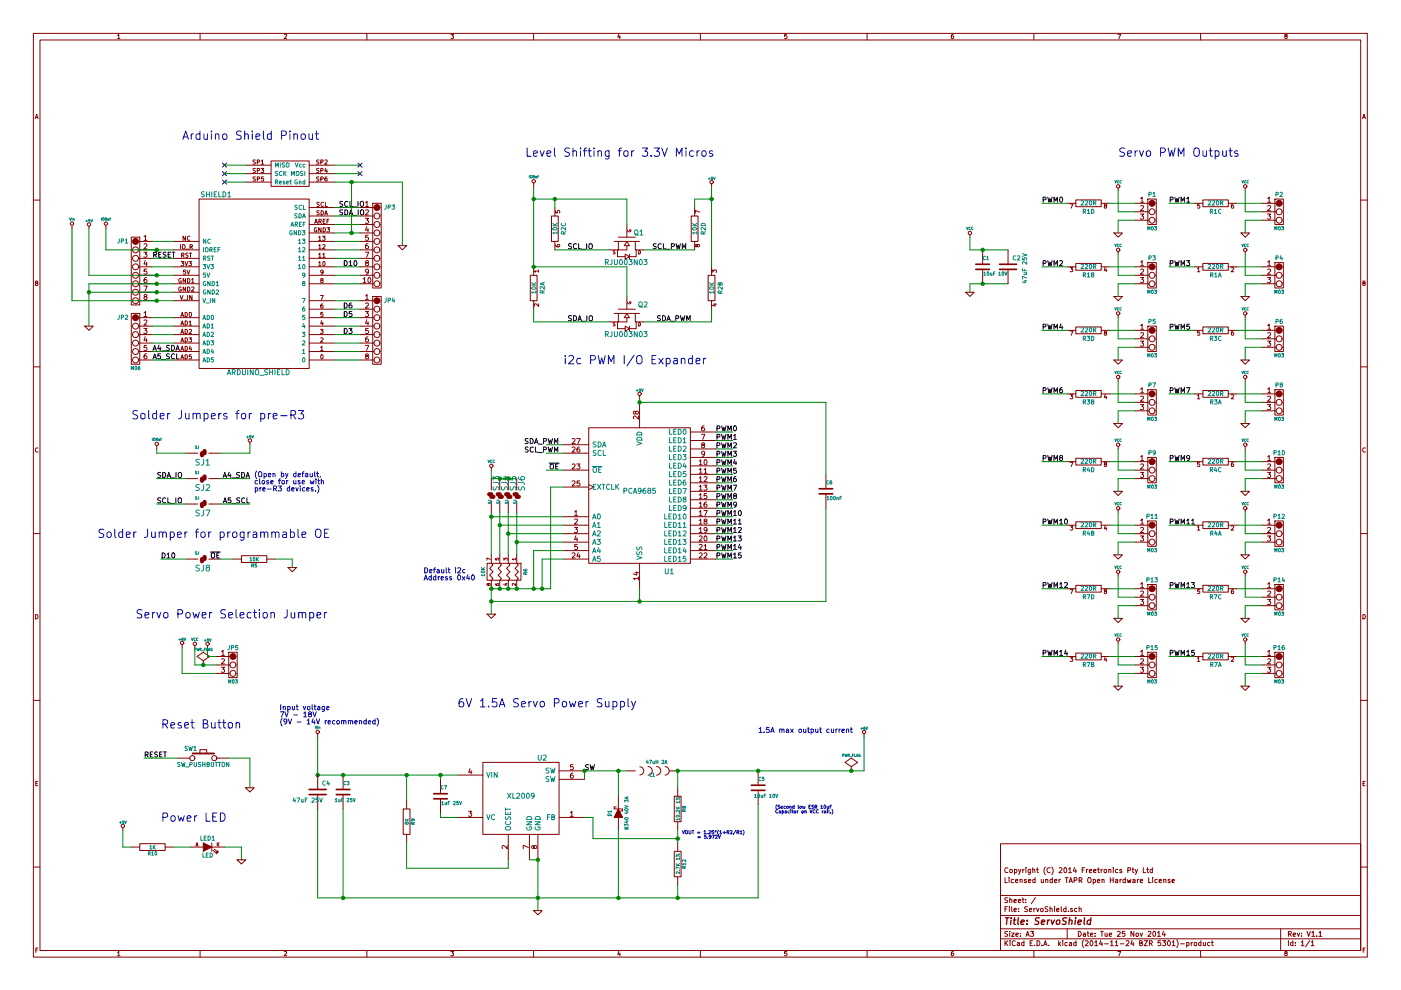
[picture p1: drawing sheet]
<svg xmlns="http://www.w3.org/2000/svg" width="297mm" height="210mm" viewBox="0 0 297 210" stroke-linecap="round" stroke-linejoin="round" font-family="sans-serif">
<g fill="none" stroke="#840000" stroke-width=".21">
<path d="M7.1 7.1h282.8v195.8h-282.8zM8.5 8.5h280v193h-280zM24.9 7.5l.3-.2v.9M24.9 8.2h.5M42.4 7.1v1.4M60.3 7.3h.3l.2 .2-.6 .7h.6M77.8 7.1v1.4M95.6 7.3h.6l-.3 .3 .3 .2-.1 .3h-.5M113.1 7.1v1.4M131.2 7.2l-.2 .7h.5M131.4 7.6v.6M148.5 7.1v1.4"/>
<path d="M166.8 7.3h-.4l-.1 .4h.5l.1 .3-.2 .2-.4-.1M183.8 7.1v1.4M202.1 7.3l-.4 .2v.5l.2 .2 .3-.1-.1-.4-.2-.1-.2 .2M219.2 7.1v1.4M237 7.3h.6l-.4 .9M254.5 7.1v1.4M272.6 7.7l-.2-.2 .2-.2h.2l.1 .3a.35 .35 0 0 0-.4 .1 .35 .35 0 0 0 0 .4l.2 .1 .2-.2-.2-.3M7.5 25.2l.3-1 .3 1M7.6 24.9h.4M288.9 25.2l.3-1 .3 1M289 24.9h.4M7.1 42.4h1.4"/>
<path d="M288.5 42.4h1.4M7.1 77.8h1.4M7.5 60h.4l.1-.3-.5-.1v.9h.4l.2-.3-.3-.2M288.5 77.8h1.4M289 60h.4v-.3l-.4-.1v.9h.3l.2-.3-.2-.2M8.1 95a.41 .41 0 0 0-.6 .4 .41 .41 0 0 0 .6 .4M119.4 99.7h5.4M119.4 96.1h5.4M119.4 94.3h5.4M121.3 98.5l.4-.1 .2 .3-.6 .7h.6M121.3 94.9l.4-.1 .2 .3-.6 .8h.6M121.3 93.1l.4-.1 .2 .3-.6 .8h.6"/>
<path d="M122.3 98.4h.7l-.4 .4 .4 .2-.1 .3-.2 .1-.4-.1M122.3 93h.7l-.5 1.1M122.8 94.8l-.4 .2-.1 .7 .2 .2 .4-.2-.1-.5h-.3l-.2 .2M124.8 90.7h21.6v28.7h-21.6zM134.8 87.4l.2-.2 .4 .2-.1 .4h-.3l-.4-.6-.3 .1 .1 .5h.1l.3-.2M135.4 88.2v.7l-.8-.7-.3 .2 .1 .4M135.6 85.3v5.4M146.4 91.6h5.4M146.4 93.4h5.4M146.4 95.2h5.4M146.4 97h5.4M146.4 98.8h5.4"/>
<path d="M148.2 97.8l.4-.3v1M148.2 99.6l.4-.3v1M148.2 98.5h.7M148.7 92.1h.7l-.4 1.1M149 94.3l-.2-.2v-.1l.5-.1v.3l-.5 .3 .2 .5 .4-.2-.2-.5M149.3 99.6l.3-.3v1M149.3 90.3l-.5 .2v.7l.2 .2 .3-.1v-.5l-.3-.1-.2 .2M149.4 97.6l.1-.1a.52 .52 0 0 1 .4 .5 .52 .52 0 0 1-.5 .5l-.1-.4zM149.4 96.1l-.2 .2-.4-.2v-.3l.4-.1a.68 .68 0 0 1-.1 1.1h-.2M289.5 95a.41 .41 0 0 0-.6 .4 .41 .41 0 0 0 .6 .4M7.1 113.1h1.4M39.5 118.5h2.4"/>
<path d="M44.3 118.5h2.4M119.4 109.6h5.4M119.4 111.4h5.4M119.4 113.1h5.4M119.4 114.9h5.4M119.4 116.7h5.4M119.4 118.5h5.4M119.4 103.3h5.4M121.3 117.3l.4-.1 .2 .3-.6 .8h.6M121.3 102.1l.4-.1 .2 .3-.6 .7h.6M121.8 111.8h.7l-.4 .5 .4 .1-.1 .4-.2 .1-.4-.1M121.8 108.6l.3-.4v1.1"/>
<path d="M121.8 110.1l.4-.1 .3 .3-.7 .8h.7M121.8 109.3h.7M122.1 113.6l-.3 .8h.7M122.3 114v.7M122.4 115.4h-.5l-.1 .6 .5-.1 .2 .4-.3 .2-.4-.1M122.6 117.2l-.3 .7h.7M122.8 117.6v.7M122.9 102h-.5l-.1 .5 .5-.1 .2 .4-.3 .2-.4-.1M124.8 102.7l1.1 .6-1.1 .5M135.6 119.4v5.4M146.4 109.6h5.4M146.4 111.4h5.4"/>
<path d="M146.4 113.1h5.4M146.4 114.9h5.4M146.4 116.7h5.4M146.4 100.6h5.4M146.4 102.4h5.4M146.4 118.5h5.4M146.4 104.2h5.4M146.4 106h5.4M146.4 107.8h5.4M148.2 113.7l.5-.1 .2 .3-.7 .8h.7M148.2 115.5l.5-.1 .2 .3-.7 .8h.7M148.2 101.4l.4-.3v1"/>
<path d="M148.2 117.3l.5-.1 .2 .3-.7 .8h.7M148.2 103.2l.4-.3v1M148.2 105l.4-.3v1M148.2 106.8l.4-.4v1.1M148.2 108.6l.4-.4v1.1M148.2 110.3l.4-.3v1.1M148.2 112.1l.4-.3v1.1M148.2 109.3h.7M148.2 100.3h.7M148.2 102.1h.7M148.2 103.9h.7M148.2 105.7h.7"/>
<path d="M148.2 107.5h.7M148.2 111.1h.7M148.2 112.9h.7M149.2 102.9h.7l-.4 .4 .4 .2-.1 .3-.1 .1-.5-.1M149.2 108.2h.7l-.4 1.1M149.3 115.7l.3-.3v1.1M149.3 101.2l.4-.1 .2 .3-.7 .7h.7M149.3 117.3l.4-.1 .2 .3-.7 .8h.7M149.3 100.3h.6M149.3 116.5h.6M149.4 113.7l.1-.1a.52 .52 0 0 1 .4 .6 .52 .52 0 0 1-.5 .5l-.1-.4zM149.5 110.5l-.2-.2v-.2h.5v.3l-.5 .3 .2 .4 .4-.2-.2-.4"/>
<path d="M149.8 106.4l-.5 .3v.6l.2 .2 .3-.1v-.5h-.3l-.2 .2M149.8 104.7h-.5v.5l.5-.1 .1 .4-.2 .2-.4-.1M149.9 112.3l-.2 .2-.4-.2v-.4l.4-.1a.68 .68 0 0 1-.1 1.1h-.2M288.5 113.1h1.4M7.5 130.3a.46 .46 0 0 1 .6 .5 .46 .46 0 0 1-.6 .4zM134.6 121.4h.8M135 121.2v.7l-.8-.2M135.4 122.6h-1.1l.3 .4M135.4 122.3v.7M289 130.3a.46 .46 0 0 1 .5 .5 .46 .46 0 0 1-.5 .4zM7.1 148.5h1.4M288.5 148.5h1.4"/>
<path d="M7.6 166.1h.3M8 165.7h-.4v.9h.4M212.1 178.9h76.4v22.6h-76.4zM289 166.1h.3M289.4 165.7h-.4v.9h.4M7.1 183.8h1.4M212.1 199.1h76.4M212.1 196.9h76.4M212.1 194.1h76.4M212.1 189.9h76.4M213.1 186.1v1h.5M213.1 199.4v1.1"/>
<path d="M213.1 192.7h.3M213.2 199.9l.5 .6M213.6 192.2h-.5v1.1M213.6 197.5l-.5 .1a.46 .46 0 0 0 .5 .5l-.1 .4h-.5M213.6 190.4h-.5a.46 .46 0 0 0 .5 .6l-.1 .3h-.5M213.7 184.1a.47 .47 0 0 0-.7 .4 .47 .47 0 0 0 .7 .4M213.7 199.4l-.6 .7M213.9 186.1v.1M213.9 186.4v.7M214 192.2v.1M214 192.6v.7M214.1 197.5v.1"/>
<path d="M214.1 190.8l.4-.1v.7M214.1 190.3v1.1M214.1 197.8v.7M214.1 199.4v.2M214.1 184.4h.5v.6l-.5-.1zM214.1 199.8v.7M214.5 197.8h.5l-.5 .7h.5M214.5 192.2v.9l.1 .2M214.9 186.5l-.3-.1-.2 .2v.5h.5M215 191l.5-.1-.1-.2h-.3l-.1 .1v.5h.4M215 192.9l.5-.1v-.2h-.3l-.2 .1 .1 .5h.4M215.1 184.4l.3-.1 .2 .2-.1 .5h-.4"/>
<path d="M215.1 184.3v1.1M215.3 199.6a.47 .47 0 0 0-.7 .4 .47 .47 0 0 0 .7 .4M215.3 186.8l.5-.1v-.2l-.3-.1-.2 .2 .1 .5h.4M215.4 198.2l.5-.1v-.2l-.3-.1-.2 .2v.5h.5M215.7 199.9h.4v.6M215.9 191l.5-.1v-.2h-.3l-.2 .1 .1 .5h.4M215.9 184.3l.3 .7M216 193.2v.1M216 192.6v.1M216.3 186.5h.4v.6M216.3 186.4v.7M216.4 198.4v.1"/>
<path d="M216.4 197.9v.1M216.5 184.3l-.6 1.1M216.7 190.7h.4M216.9 184.3v.7M216.9 190.3v.9l.2 .2M217.1 199.9l-.3-.1-.2 .2 .1 .4 .4 .1M217.1 199.4v1.1M217.2 184.3l-.3 .2M217.5 191.3v.1M217.5 190.7v.1M217.5 184v.1M217.5 184.3v.7"/>
<path d="M217.5 198.5l.4-1 .3 1M217.6 186.5l-.4 .1v.1l.4 .1v.3h-.4M217.6 198.2h.5M217.8 192.3h-.5a.46 .46 0 0 0 .5 .6l-.1 .3h-.5M218 186.8l.5-.1v-.2l-.3-.1-.2 .2 .1 .5h.4M218.2 192.9l.5-.1v-.2h-.3l-.2 .1 .1 .5h.4M218.4 199.9h.4M218.5 184.3l-.1 1h-.4M218.5 184.4l-.3-.1-.2 .2v.4l.5 .1M218.5 197.5h.6l-.3 .4 .3 .1v.4h-.6M218.9 199.4h-.5v1.1h.5M219 184.4h.4v.6"/>
<path d="M219 184v1M219.2 192.6v.7M219.5 186.5l-.4-.1-.1 .2v.5h.5M219.5 186.1v1M219.5 192.6l-.3 .2M219.5 190.3l-.9 1.3M219.8 192.6l.2 .7 .3-.7M219.8 184.3h.4M219.9 199.4a.54 .54 0 0 1 .6 .6 .54 .54 0 0 1-.6 .5zM219.9 184v.9l.3 .1M220.7 192.7h.4v.5h-.4zM220.8 186.4v.7h.4"/>
<path d="M221.2 186.4v.7M221.6 183.8a1.21 1.21 0 0 0 0 1.6M221.7 186.5h.4l.1 .6M221.7 186.4v.7M222.2 192.3h-.6a.46 .46 0 0 0 .5 .6v.3h-.5M222.6 192.7l.4-.1 .1 .7M222.6 192.2v1.1M222.7 184.1a.47 .47 0 0 0-.7 .4 .47 .47 0 0 0 .7 .4M223 183.8a1.21 1.21 0 0 1 0 1.6M223.1 186.5l-.3-.1-.2 .2 .1 .5h.4M223.1 186.1v1M223.6 186.8l.5-.1-.1-.2-.3-.1-.1 .2v.5h.4"/>
<path d="M223.6 192.2v.1M223.6 192.6v.7M224 192.9l.5-.1v-.2h-.3l-.2 .1 .1 .5h.4M224.5 199.4v1.1M224.5 186.4v.7M224.6 184.1l.4-.1 .2 .3-.7 .7h.7M224.8 186.4l-.3 .2M224.9 199.8l-.4 .4M225 192.2v.9l.1 .2M225.3 199.4v.2M225.3 199.8v.7M225.7 184.1l.1-.1a.51 .51 0 0 1 .4 .5 .51 .51 0 0 1-.5 .5l-.1-.4z"/>
<path d="M225.9 186.1h.6M226 192.6h-.3l-.2 .2 .1 .4h.4M226 192.2v1.1M226.2 186.1v1M226.3 196.9v2.2M226.3 199.9l-.3-.1-.2 .2v.4l.5 .1M226.5 193.2v.1M226.6 184.3l.3-.3v1M226.6 185h.6M226.7 187.1l.3-1 .4 1M226.7 199.9h.5v.6M226.8 186.8h.5"/>
<path d="M227.4 192.6h-.3l-.1 .1v.2l.4 .1v.2h-.4M227.7 186.6h.5l.1-.4-.6-.1v1M227.8 183.9l-.2 .8h.6M228.1 184.3v.7M228.1 199.9l-.3-.1-.2 .2 .1 .4 .4 .1M228.1 199.4v1.1M228.3 192.6h-.3l-.2 .2 .1 .4h.4M228.6 197.5a.54 .54 0 0 1 .6 .5 .54 .54 0 0 1-.6 .5zM228.8 192.7l.4-.1v.7M228.8 186.6h.5l.1-.4-.6-.1v1M228.8 192.2v1.1M229 186.6l.4 .5"/>
<path d="M229.4 184.5h.4M229.7 197.9h.4v.6M229.8 199.3a1.21 1.21 0 0 0 0 1.6M229.9 184h-.5v1M230.1 199.6l.4-.2 .2 .4-.6 .7h.6M230.1 198.1l-.5 .2 .2 .2h.3M230.4 184.3v.7M230.5 197.8h.4M230.6 197.5v.9l.3 .1M230.7 186.2l.2-.1 .4 .1v.6l-.2 .3-.4-.1zM230.7 184.3l-.3 .2M231 184.7l.5-.1-.1-.2-.3-.1-.1 .2v.5h.4"/>
<path d="M231.2 198.2l.5-.1v-.2l-.3-.1-.2 .2 .1 .5h.4M231.2 199.6l.2-.2a.51 .51 0 0 1 .3 .6 .51 .51 0 0 1-.4 .5l-.2-.4zM231.8 186.5l.3-.1 .2 .2-.1 .5h-.4M231.8 186.4v1.1M231.9 184.7l.5-.1-.1-.2-.3-.1-.1 .2v.5h.4M232.1 199.8l.3-.4v1.1M232.2 198.4v.1M232.2 197.9v.1M232.7 186.8l.5-.1-.1-.2-.3-.1-.1 .2v.5h.4M232.7 184.3h.4M232.9 184v.9l.2 .1M233.3 197.5h.6"/>
<path d="M233.4 199.4l-.3 .8h.7M233.5 184.3v.7M233.6 197.5v1M233.6 199.8v.7M233.6 186.5h.5v.6M233.6 186.4v.7M233.8 184.3l-.3 .2M234.1 184.4h.5l-.1 .6-.4-.1zM234.3 197.8v.7l.4-.1M234.7 197.8v.7M235.1 184.4h.4v.6M235.1 184.3v.7"/>
<path d="M235.2 198.2l.5-.1v-.2l-.4-.1-.1 .2v.5h.5M235.4 186.1v1M235.4 186.6h.6M235.4 199.8l.3-.4v1.1M236 186.1v1M236 184v.1M236 184.3v.7M236.4 199.8l.3-.4v1.1M236.5 186.5h.4l.1 .6M236.9 197.6l.4-.1 .2 .3-.6 .7h.6M237 186.7l-.5 .2 .1 .2h.4M237 184.4l-.3-.1-.2 .2v.4l.5 .1"/>
<path d="M237.5 186.4v.7M237.8 186.4l-.3 .2M237.8 184.4l-.2-.1-.2 .2 .1 .1 .3 .1v.3h-.4M238.5 197.5h-.5l-.1 .5 .5-.1 .1 .5h-.6M238.6 186.5l-.3-.1-.2 .2v.5h.5M238.6 186.1v1M238.8 199.6l.4-.2 .2 .4-.7 .7h.7M239 186.4l.2 .7 .2-.5 .2 .5 .2-.7M239.1 184.5h.5l.1-.4-.6-.1v1M240 199.4l-.2 .8h.6M240 184.3h.4M240.2 184v.9l.2 .1"/>
<path d="M240.2 186.5h.4v.6M240.3 199.8v.7M240.4 197.5v1l-.6-1v1M240.6 186.7l-.5 .2 .2 .2h.3M240.7 184.3l.2 .7M240.9 197.9h.4v.6l-.4-.1zM241.2 186.4v.7M241.2 184.3l-.5 1.1M241.5 186.4l-.3 .2M241.6 199.9h.5v-.3l-.5-.2v1.1h.4l.2-.3-.2-.3M241.7 197.8l.3 .7 .3-.7M241.8 186.8l.5-.1-.1-.2-.3-.1-.1 .2v.5h.4"/>
<path d="M242.4 184v1h.5M242.6 199.4h.7l-.7 1.1h.7M243.1 184.3h.4M243.3 184v.9l.2 .1M243.4 197.6l.4-.1 .2 .3-.6 .7h.6M243.5 186.1v1h.5M244.3 184.4l-.3-.1-.2 .2 .1 .4 .4 .1M244.3 184v1M244.4 186.1v.1M244.4 186.4v.7M244.5 197.6l.2-.1a.51 .51 0 0 1 .4 .5 .51 .51 0 0 1-.5 .5l-.2-.4zM245.4 186.5l-.4-.1-.2 .2 .1 .5h.5"/>
<path d="M245.4 197.8l.3-.3v1M245.4 198.5h.6M245.8 186.8l.5-.1-.1-.2-.3-.1-.1 .2v.5h.4M246.1 199.4h-.5l-.1 .5h.5l.1 .5h-.6M246.5 199.4h.6l-.3 .5h.3v.5h-.6M246.7 197.4l-.3 .8h.7M246.7 186.5h.4l.1 .6M246.7 186.4v.7M246.9 197.8v.7M247.6 199.6l.2-.2a.51 .51 0 0 1 .4 .6 .51 .51 0 0 1-.5 .5l-.2-.4zM248 186.5l-.4 .1 .1 .1 .3 .1v.3h-.4M248.5 186.8l.5-.1v-.2l-.3-.1-.2 .2v.5h.5"/>
<path d="M248.5 199.8l.3-.4v1.1M249.5 199.3a1.21 1.21 0 0 1 0 1.6M251.6 199.9l.3-.1 .2 .2-.1 .5h-.4M251.6 199.8v1.1M252.6 199.8v.7M252.9 199.8l-.3 .2M253.2 199.9h.5l-.1 .6-.4-.1zM254.6 199.9l-.3-.1-.2 .2 .1 .4 .4 .1M254.6 199.4v1.1M255.1 199.8l.1 .7 .4-.1M255.6 199.8v.7M256.5 199.9l-.3-.1-.2 .2 .1 .4 .4 .1"/>
<path d="M256.8 199.8h.4M257 199.4v1l.2 .1M271.5 196.9v4.6M273.2 199.4v1.1M274.1 199.9l-.3-.1-.2 .2 .1 .4 .4 .1M274.1 199.4v1.1M274.6 199.9h.1M275.9 199.8l.3-.4v1.1M277.7 199.4l-.9 1.4M278 199.8l.3-.4v1.1M288.5 183.8h1.4M7.6 201.4h.3"/>
<path d="M8 201h-.4v.9M24.9 202l.3-.3v.9M24.9 202.6h.5M42.4 201.5v1.4M60.3 201.8l.3-.1 .2 .3-.6 .6h.6M77.8 201.5v1.4M95.6 201.7h.6l-.3 .4 .3 .1-.1 .4h-.5M113.1 201.5v1.4M131.2 201.7l-.2 .6h.5M131.4 202v.6M148.5 201.5v1.4M166.8 201.7h-.4l-.1 .5 .5-.1 .1 .4-.2 .1h-.4"/>
<path d="M183.8 201.5v1.4M202.1 201.7l-.4 .2v.6l.2 .1h.3l-.1-.5h-.2l-.2 .1M216.1 200.1l-.5 .2 .2 .2h.3M219.2 201.5v1.4M219.4 200.4v.1M220.9 200.4v.1M221.3 200.5l.3-1.1 .4 1.1M221.4 200.2h.5M222.3 200.4v.1M224.6 200.1l.3 .4M227.2 200.1l-.5 .2 .2 .2h.3M232.1 200.5h.6"/>
<path d="M234.2 200.1h.8M235.4 200.5h.6M236.4 200.5h.7M237 201.7h.6l-.4 .9M237.5 200.1h.8M243.7 200l.5-.1 .1-.3-.6-.2v1.1M244 200l.3 .5M248.5 200.5h.6M250.3 200.1h.8M254.5 201.5v1.4M272.6 202.1l-.2-.2 .2-.2 .2 .1 .1 .2a.35 .35 0 0 0-.4 .2 .35 .35 0 0 0 0 .4h.2l.2-.1-.2-.4M274.6 200.4v.1"/>
<path d="M275.9 200.5h.6M278 200.5h.6M289 201.4h.3M289.4 201h-.4v.9"/>
<circle cx="244.3" cy="46.7" r=".63"/>
</g>
<path d="M273.2 198h.5v-.4l-.5-.1v1M273.4 198l.4 .5M274.2 198.2l.5-.1-.1-.2-.3-.1-.1 .2v.5h.4M275 197.8l.3 .7 .3-.7M276 198.4v.1M276 197.9v.1M277.1 197.5l.4 1 .3-1M278.1 197.8l.3-.3v1M278.1 198.5h.6M279.2 198.4v.1M279.6 197.8l.3-.3v1M279.6 198.5h.6" fill="none" stroke="#840000" stroke-width=".22"/>
<g fill="none" stroke="#840000" stroke-width=".29">
<path d="M213.2 194.6h.8M213.5 194.6l-.1 1.4M214.4 195.1l-.1 .9M214.4 194.6v.1M214.9 195.1h.5M215.1 194.6l-.1 1.2 .3 .2M215.9 194.6l-.1 1.2 .2 .2M216.5 195.5l.7-.1-.1-.3h-.5l-.2 .7 .2 .2 .4-.1M217.7 195.9v.1M217.8 195.1v.2M220.4 194.7l-.6-.1-.2 .1v.4l.6 .3v.3l-.3 .3-.5-.1M220.8 195.5l.7-.1v-.3h-.4l-.3 .2v.6h.6"/>
<path d="M222.1 195.1l-.1 .9M222.5 195.1l-.4 .2M222.9 195.1l.2 .9 .5-.9M224.1 195.2l.2-.1 .4 .1v.5l-.3 .3-.4-.1zM226.2 194.7l-.6-.1-.2 .1v.4l.6 .3v.3l-.3 .3-.5-.1M226.7 195.2l.6-.1-.1 .9M226.8 194.6l-.2 1.4M228 195.1l-.1 .9M228.1 194.6l-.1 .1M228.6 195.5l.7-.1-.1-.3h-.4l-.2 .2v.6h.5M230 194.6l-.2 1.2 .2 .2M231.3 195.1h-.6l-.2 .6 .2 .3 .4-.1"/>
<path d="M231.3 194.6l-.2 1.4"/>
</g>
<g fill="none" stroke="#008484" stroke-width=".21">
<path d="M125.5 98.9h2.1M125.8 99.2l.2-.1 .4 .1-.1 .9-.5-.1zM126.4 95.5l-.6 .1a.45 .45 0 0 0 .5 .6v.3h-.6M126.4 93.8h-.6a.45 .45 0 0 0 .5 .6v.3h-.6M126.8 93.7a.55 .55 0 0 1 .6 .5 .55 .55 0 0 1-.6 .6zM126.9 99.6h.4M127.4 99.1h-.5v1.1h.5M127.4 95.6a.48 .48 0 0 0-.6 .4 .48 .48 0 0 0 .6 .5M127.8 94.8l.3-1.1 .4 1.1M127.8 94.5h.6M127.9 95.5v1.1h.5M135 93.7l1.1 .3-1.1 .4"/>
<path d="M135.1 92.9a.57 .57 0 0 1 .6-.2 .57 .57 0 0 1 .4 .6h-1.1zM135.1 91.8a.57 .57 0 0 1 .6-.2 .57 .57 0 0 1 .4 .6h-1.1zM142 91v1.1h.5M142 92.8v1.1h.5M142 94.6v1.1h.5M142 96.4v1.1h.5M142 98.2v1.1h.5M142 100v1.1h.5M142.8 91.5h.4M142.8 93.3h.4M142.8 95.1h.4M142.8 96.9h.4"/>
<path d="M142.8 98.7h.4M143.4 91h-.6v1.1h.6M143.4 92.8h-.6v1.1h.6M143.4 94.6h-.6v1.1h.6M143.4 96.4h-.6v1.1h.6M143.4 98.2h-.6v1.1h.6M143.4 100h-.6v1.1h.6M143.8 91a.55 .55 0 0 1 .6 .5 .55 .55 0 0 1-.6 .6zM143.8 92.8a.55 .55 0 0 1 .6 .5 .55 .55 0 0 1-.6 .6zM143.8 94.6a.55 .55 0 0 1 .6 .5 .55 .55 0 0 1-.6 .6zM143.8 96.4a.55 .55 0 0 1 .6 .5 .55 .55 0 0 1-.6 .6zM143.8 98.2a.55 .55 0 0 1 .6 .5 .55 .55 0 0 1-.6 .6z"/>
<path d="M143.8 100a.55 .55 0 0 1 .6 .5 .55 .55 0 0 1-.6 .6zM144.8 96.4h.7l-.4 .4 .4 .2-.1 .4-.2 .1-.4-.1M144.8 93.1l.4-.3v1.1M144.8 94.7l.4-.1 .3 .3-.7 .8h.7M144.8 93.9h.7M145 91.1l.1-.1a.52 .52 0 0 1 .4 .6 .52 .52 0 0 1-.5 .4l-.2-.3zM145.1 98.1l-.3 .8h.7M145.4 98.5v.8M145.4 100h-.5l-.1 .5h.6l.1 .4-.3 .2-.4-.1M41.7 117h-.3l.3 .4-.3 .1M42.1 117v.4l-.2 .1M42.3 119.9l-.5-.1-.3 .2 .2 .4 .5 .2v.3l-.2 .2-.5-.1"/>
<path d="M43.2 119.8v.9l-.2 .3-.3 .1M125.6 110l.4-1 .4 1M125.6 111.8l.4-1 .4 1M125.6 113.6l.4-1 .4 1M125.6 115.4l.4-1 .4 1M125.6 117.2l.4-1.1 .4 1.1M125.6 119l.4-1.1 .4 1.1M125.7 109.7h.6M125.7 111.5h.6M125.7 113.3h.6M125.7 115.1h.6M125.7 116.9h.6"/>
<path d="M125.7 118.7h.6M125.8 103.2h.4M126.3 102.7h-.5v1.1h.5M126.6 114.4h.7l-.4 .4 .4 .2-.1 .3-.1 .1-.5-.1M126.7 111.1l.3-.3v1M126.7 112.7l.4-.1 .2 .3-.7 .7h.7M126.7 111.8h.6M126.7 102.7l.7 1.1M126.8 109h.1a.52 .52 0 0 1 .4 .5 .52 .52 0 0 1-.5 .5l-.1-.4zM126.9 116.1l-.2 .8h.6M127.2 116.5v.7M127.2 117.9h-.5v.6l.5-.1 .1 .4-.2 .2-.4-.1"/>
<path d="M127.4 102.7l-.7 1.1M127.6 102.7h.7M127.9 102.7v1.1M129.2 102.8a.48 .48 0 0 0-.6 .4 .48 .48 0 0 0 .6 .4M129.7 102.7v1.1h.5M130.6 102.7v1.1M130.7 103.1l.5 .7M131.2 102.7l-.6 .6M132.3 104.1l.5-.1 .1-.4-.6-.1v1.1M134 103.6a.48 .48 0 0 0-.7 .5 .48 .48 0 0 0 .7 .4M134.3 104.6l.3-1.1 .4 1.1M134.4 104.3h.5"/>
<path d="M135 117.9l1.1 .3-1.1 .4M135.1 117v.5a.45 .45 0 0 0 .6-.5l.3 .1v.5M135.1 116v.5a.45 .45 0 0 0 .6-.5l.3 .1v.5M135.9 104l-.2 .2-.4-.2v-.4l.4-.1a.68 .68 0 0 1-.1 1.1h-.2M136.8 103.5l-.4 .3-.1 .6 .2 .2 .4-.1-.1-.5-.3-.1-.2 .2M137.6 104l-.3-.2 .1-.2h.5v.3l-.6 .3 .3 .4 .4-.2-.2-.4M138.9 103.5h-.5v.5h.5l.1 .4-.2 .2-.4-.1M140.9 114.4v1h.6M140.9 116.1v1.1h.6M140.9 117.9v1.1h.6M140.9 109v1h.6M140.9 110.8v1h.6"/>
<path d="M140.9 112.6v1h.6M141.8 114.9h.4M141.8 116.7h.4M141.8 118.5h.4M141.8 109.5h.4M141.8 111.3h.4M141.8 113.1h.4M142 101.8v1.1h.5M142 103.6v1.1h.5M142 105.4v1h.5M142 107.2v1h.5M142.3 114.4h-.5v1h.5"/>
<path d="M142.3 116.1h-.5v1.1h.5M142.3 117.9h-.5v1.1h.5M142.3 109h-.5v1h.5M142.3 110.8h-.5v1h.5M142.3 112.6h-.5v1h.5M142.8 114.4a.55 .55 0 0 1 .6 .5 .55 .55 0 0 1-.6 .5zM142.8 116.1a.55 .55 0 0 1 .6 .6 .55 .55 0 0 1-.6 .5zM142.8 117.9a.55 .55 0 0 1 .6 .6 .55 .55 0 0 1-.6 .5zM142.8 109a.55 .55 0 0 1 .6 .5 .55 .55 0 0 1-.6 .5zM142.8 110.8a.55 .55 0 0 1 .6 .5 .55 .55 0 0 1-.6 .5zM142.8 112.6a.55 .55 0 0 1 .6 .5 .55 .55 0 0 1-.6 .5zM142.8 100.5h.4"/>
<path d="M142.8 102.3h.4M142.8 104.1h.4M142.8 105.9h.4M142.8 107.7h.4M143.4 101.8h-.6v1.1h.6M143.4 103.6h-.6v1.1h.6M143.4 105.4h-.6v1h.6M143.4 107.2h-.6v1h.6M143.8 114.7l.3-.3v1M143.8 116.5l.3-.4v1.1M143.8 101.8a.55 .55 0 0 1 .6 .5 .55 .55 0 0 1-.6 .6zM143.8 118.2l.3-.3v1.1"/>
<path d="M143.8 103.6a.55 .55 0 0 1 .6 .5 .55 .55 0 0 1-.6 .6zM143.8 105.4a.55 .55 0 0 1 .6 .5 .55 .55 0 0 1-.6 .5zM143.8 107.2a.55 .55 0 0 1 .6 .5 .55 .55 0 0 1-.6 .5zM143.8 109.3l.3-.3v1M143.8 111.1l.3-.3v1M143.8 112.9l.3-.3v1M143.8 111.8h.6M143.8 115.4h.6M143.8 117.2h.6M143.8 119h.6M143.8 110h.6M143.8 113.6h.6"/>
<path d="M144.8 114.4h.7l-.4 .4 .4 .2-.1 .3-.2 .1-.4-.1M144.8 103.6h.7l-.5 1.1M144.8 111.1l.4-.3v1M144.8 112.7l.4-.1 .3 .3-.7 .7h.7M144.8 111.8h.7M145 109h.1a.52 .52 0 0 1 .4 .5 .52 .52 0 0 1-.5 .5l-.2-.4zM145 105.8l-.2-.2 .1-.1 .5-.1v.3l-.6 .3 .2 .4 .5-.1-.3-.5M145.1 116.1l-.3 .8h.7M145.4 101.8l-.5 .2-.1 .7 .2 .2 .4-.2v-.5h-.4l-.2 .2M145.4 116.5v.7M145.4 117.9h-.5l-.1 .6 .6-.1 .1 .4-.3 .2-.4-.1M145.5 107.6l-.3 .2-.4-.2 .1-.3 .3-.1a.68 .68 0 0 1 0 1h-.3"/>
<path d="M43.9 120.4l-.2-.3 .1-.2h.5l.1 .3-.7 .4v.2l.2 .3h.3l.2-.3v-.3l-.2-.1M141.1 120.6v.9l.2 .2 .4-.2v-.9M142.1 120.9l.4-.3v1.1M142.1 121.7h.7"/>
</g>
<path d="M42.8 118.5v.5M43.4 118.1v.4" fill="none" stroke="#840000" stroke-width=".9"/>
<path d="M44.6 117h2.1M44.8 117.4l.3-.2 .4 .2-.1 .8h-.6zM46 117.7h.3M46.5 117.2h-.5v1.1h.5" fill="none" stroke="#000" stroke-width=".21"/>
<circle cx="244.3" cy="43.1" r=".63" fill="#840000"/>
<g fill="none" stroke="#840000" stroke-width=".21">
<path d="M113.1 56.6v1.8M114.2 57.5h-.9l.2 .2M114.2 57.2v.5M117.6 44v1.8M117.6 51.2v1.8M117.8 44.7v.4l.4 .1v-.5h.4v.5M117.8 51.9l.2 .4h.5l.2-.1-.1-.3h-.4l-.1 .3 .2 .1M130.2 51.2h5.4M130.4 53.2l-.4 .1 .4 .3v.2h-.4M130.9 53v1.4h1.6M131.1 50.3h3.6M131.1 51.2v1.8"/>
<path d="M132.5 53.9l.9 .5-.9 .6zM132.9 51.2l.5 .9h-1zM132.9 47.6v2.7M132.9 52.1v.9h-3.6M133.1 48.8a.32 .32 0 0 0 .3 .4 .32 .32 0 0 0 .3-.5h-.2v.2M133.4 53.9v1.1M134.7 51.2v1.8h1.8M134.9 53v1.4h-1.5M135.4 53.1a.36 .36 0 0 1 .4 .4 .36 .36 0 0 1-.4 .3zM147.3 44v1.8M147.3 51.2v1.8M147.8 52l.4-.1v.4a.37 .37 0 0 1-.4 0 .37 .37 0 0 1-.1-.4h-.2l-.1 .3 .2 .1 .2-.1"/>
<path d="M148.3 45l-.9-.4v.6M150.9 56.6v1.8M151 57.8v-.6l.3 .3 .1-.2h.4v.5M226.3 43.1h1.8M226.9 43.2h.6l-.4 .9M233.5 43.1h1.8M234.3 43.6l-.2-.1 .2-.3 .3 .1v.2a.37 .37 0 0 0-.4 .2 .37 .37 0 0 0 0 .4h.4l-.1-.5M236.2 49.4h1.8l-.9 .9zM240.7 43.1h2.9M240.7 44.9h2.9M240.7 46.7h2.9M241.8 45.4h.7l-.4 .4 .4 .2-.1 .4-.2 .1-.4-.1"/>
<path d="M241.8 42.1l.4-.3v1.1M241.8 43.7l.4-.1 .3 .3-.7 .8h.7M241.8 42.9h.7M243.4 42.2h1.8v5.4h-1.8zM113.1 63.8v1.8M114.2 64.4v.6l-.7-.6-.2 .2 .1 .3M130.2 66.5h5.4M130.4 68.4l-.4 .1 .4 .3v.2l-.4 .1M130.9 68.2v1.5h1.6M131.1 66.5v1.7M131.1 65.6h3.6M132.5 69.1l.9 .6-.9 .5z"/>
<path d="M132.9 66.5l.5 .9h-1zM132.9 62.9v2.7M132.9 67.4v.8h-3.6M133.1 64a.32 .32 0 0 0 .3 .4 .32 .32 0 0 0 .3-.4h-.2v.1M133.4 69.1v1.1M134.7 66.5v1.7h1.8M134.9 68.2v1.5h-1.5M135.4 68.4a.36 .36 0 0 1 .4 .4 .36 .36 0 0 1-.4 .3zM150.9 63.8v1.8M151.3 64.5h.6M151.6 64.4v.5l-.6-.2M104.2 99.1v.6"/>
<path d="M103.3 119.4h7.2v3.6h-7.2zM104 118.6l-.8-.3v.5M104.2 117.6v1.8l.3 .4-.7 .7 .7 .7-.7 .7 .7 .8-.3 .3v1.8M104.2 101.5v2.4M104.2 106.2v2.5M105 118.4v.3h.4l-.1-.3h.4v.3M106 117.6v1.8l.3 .4-.7 .7 .7 .7-.7 .7 .7 .8-.3 .3v1.8M106 101.5v2.4M106 106.2v2.5M106.8 118.8v-.5l.3 .3 .1-.2h.3v.4M107.8 117.6v1.8l.3 .4-.7 .7 .7 .7-.7 .7 .7 .8-.3 .3v1.8M107.8 101.5v2.4"/>
<path d="M107.8 106.2v2.5M109.3 118.5h-.7l.2 .2M109.3 118.3v.4M109.6 117.6v1.8l.3 .4-.7 .7 .7 .7-.7 .7 .7 .8-.3 .3v1.8M109.6 101.5v2.4M109.6 106.2v2.5M103.3 130.2h1.8l-.9 .9zM103.5 123.9l.4-.2v.4a.29 .29 0 0 1-.3 0 .29 .29 0 0 1-.1-.4l-.2 .1-.1 .2 .2 .1 .1-.1M105 123.8l.1 .2 .5 .1 .1-.1v-.3l-.4 .1 .1 .3M107.1 123.8h.4M107.3 123.7v.4l-.5-.1M109.3 123.7v.5l-.5-.5-.2 .2 .1 .2"/>
<circle cx="244.3" cy="44.9" r=".63"/>
<circle cx="244.3" cy="43.1" r=".63"/>
<circle cx="104.2" cy="98.8" r=".36"/>
<circle cx="49.4" cy="142.8" r=".63"/>
</g>
<g fill="none" stroke="#008484" stroke-width=".21">
<path d="M112.7 59.9l.5 .5M113.6 59.9l-.5 .4M115.1 60v.4M115.4 59.9l-.9 .3 .9 .3M117.2 47.9h.9M117.2 47.4l.5 .5M117.2 48.4a.53 .53 0 0 1 .9 .2 .47 .47 0 0 1-.5 .2 .47 .47 0 0 1-.4-.4zM118.1 49.4h-.9l.3 .2M118.1 49.1v.5M118.1 47.4l-.5 .3M119.1 47.3a.4 .4 0 0 0 .3 .6 .4 .4 0 0 0 .4-.6M119.5 49.6l-.1-.4-.3-.1-.1 .5h.9"/>
<path d="M119.9 48.2v.6l-.6-.6-.3 .2 .1 .3M119.9 49.1l-.4 .3M128.4 55.6h.5v-.5l-.5-.1v1.1M128.6 55.6l.4 .5M129.7 55v1l-.4 .1M130.3 55v.9l.2 .2 .4-.2v-.9M131.5 55.1l.1-.1a.52 .52 0 0 1 .4 .6 .52 .52 0 0 1-.5 .5l-.2-.4zM132.5 55.1l.1-.1a.52 .52 0 0 1 .4 .6 .52 .52 0 0 1-.5 .5l-.1-.4zM133.4 55h.6l-.3 .4 .3 .2v.4l-.2 .1-.4-.1M134.7 48.8l.3-.1 .2 .2v.8l-.2 .1-.4-.1-.1-.6zM134.8 49.6l.5 .3M135.1 55v1.1l-.6-1.1v1.1"/>
<path d="M135.7 49l.3-.3v1.1M135.7 49.8h.6M135.7 55.1l.1-.1a.52 .52 0 0 1 .4 .6 .52 .52 0 0 1-.5 .5l-.2-.4zM136.5 55h.7l-.4 .4 .4 .2-.1 .4-.1 .1-.5-.1M146.8 47.9h.9M146.8 47.4l.5 .5M146.9 48.3a.49 .49 0 0 1 .8 .3 .47 .47 0 0 1-.5 .2 .47 .47 0 0 1-.3-.4zM147.7 49.4h-.9l.3 .2M147.7 49.1v.5M147.7 47.4l-.5 .3M148.7 47.5a.49 .49 0 0 1 .5-.1 .49 .49 0 0 1 .3 .4h-.9zM149.1 49.6v-.4l-.4-.1-.1 .5h.9"/>
<path d="M149.5 48.2v.6l-.6-.6-.3 .2 .1 .3M149.5 49.1l-.4 .3M150.4 59.9l.5 .5M151.3 59.9l-.5 .4M229.2 42.6h.4l.1 .2-.5 .7h.5M229.7 44.8h.4v-.4h-.4v.9M229.9 44.8l.3 .5M230.1 42.6h.3l.2 .2-.6 .7h.6M230.5 44.6l.3-.2v.9M230.5 45.3h.5M231 42.6h.1a.43 .43 0 0 1 .4 .4 .43 .43 0 0 1-.4 .4zM231.4 44.4a.45 .45 0 0 1 .5 .4 .45 .45 0 0 1-.5 .5z"/>
<path d="M231.8 43h.5v-.4h-.5v.9M232.1 43l.2 .5M243.3 48.8v-.8l.3 .6 .2-.6v.8M243.6 41.2h.4l.1-.4h-.5v.9M244.2 48.1l.1-.1a.33 .33 0 0 1 .2 .4 .33 .33 0 0 1-.3 .3zM244.5 41l.2-.2v.9M244.5 41.7h.5M244.8 48h.4l-.2 .3 .2 .1v.3h-.4M112.7 60.4h.9M112.8 60.9a.49 .49 0 0 1 .8 .2 .47 .47 0 0 1-.5 .3 .47 .47 0 0 1-.3-.4zM113.6 61.9h-.9l.3 .3M113.6 61.7v.5"/>
<path d="M115 62.1l-.1-.4-.3-.1-.1 .5h.9M115.4 60.7v.6l-.6-.6-.3 .2 .1 .3M115.4 61.6l-.4 .3M128.4 70.9l.5-.1v-.4l-.5-.1v1.1M128.6 70.9l.4 .5M129.7 70.3v.9l-.4 .2M130.3 70.3v.9l.2 .2 .4-.2v-.9M131.5 70.3h.1a.52 .52 0 0 1 .4 .6 .52 .52 0 0 1-.5 .4l-.2-.3zM132.5 70.4l.1-.1a.52 .52 0 0 1 .4 .6 .52 .52 0 0 1-.5 .4l-.1-.3zM133.4 70.3h.6l-.3 .4 .3 .2v.4l-.2 .1-.4-.1M135.1 70.3v1.1l-.6-1.1v1.1M135.5 64.2l.2-.2 .4 .2-.1 .8-.5-.1z"/>
<path d="M135.7 64.8l.5 .4M135.7 70.3h.1a.52 .52 0 0 1 .4 .6 .52 .52 0 0 1-.5 .4l-.2-.3zM136.5 70.3h.7l-.4 .4 .4 .2-.1 .4-.1 .1-.5-.1M136.6 64.1l.4-.1 .2 .3-.7 .8h.7M150.4 60.4h.9M150.5 61a.53 .53 0 0 1 .8 .1 .47 .47 0 0 1-.5 .3 .47 .47 0 0 1-.3-.4zM151.3 61.9h-.9l.3 .3M151.3 61.7v.5M152.6 60.1l.2-.2 .3 .2v.3h-.9l.1-.4h.3v.4M152.7 62.2l-.1-.5h-.3l-.1 .5h.9M153.1 60.8v.6l-.6-.6-.3 .2 .1 .3M153.1 61.7l-.4 .3"/>
<path d="M103.5 97.6l.1 .5 .2-.5M104.3 97.6a.24 .24 0 0 0-.3 .2 .24 .24 0 0 0 .3 .2M104.8 97.6a.24 .24 0 0 0-.3 .2 .24 .24 0 0 0 .3 .2M103.5 106.1h.4l.2 .2M103.5 106.4l.1 .3 .4-.3v.4M104.5 102.3h.9l.3 .2 .1 .3M104.5 101.8v-.8l.5 .5 .1-.4h.6l.1 .2-.1 .5M104.6 103.2l-.1 .5 .3 .2 .3-.1 .2-.5h.4l.1 .1-.1 .5M105.3 106.1h.4l.2 .2M105.3 106.4l.1 .3 .3-.3 .1 .4M106.3 102.3h.9l.3 .2 .1 .3M106.4 103.2l-.1 .5 .3 .2 .3-.1 .2-.5h.4l.1 .1-.1 .5"/>
<path d="M106.8 101.2h.8M107.1 106.1h.4l.2 .2M107.1 106.4v.3l.4-.3 .1 .4M107.2 101v.8l-.9-.3M108.1 102.3h.9l.3 .2 .1 .3M108.1 101.1v.6l.6 .1-.1-.2 .1-.4 .6-.1 .1 .2-.1 .5M108.2 103.2l-.1 .5 .3 .2 .3-.1 .2-.5h.4l.1 .1-.1 .5M108.9 106.1h.4l.1 .2M108.9 106.4v.3l.4-.3 .1 .4M109.9 102.3h.9l.3 .2 .1 .3M109.9 101.2v.2a.79 .79 0 0 0 1.3 .1l-.1-.4h-.6l-.1 .4 .3 .3M110 103.2l-.1 .5 .3 .2 .3-.1 .2-.5h.4l.1 .1-.1 .5"/>
<path d="M102 120.7h.7M102 120.3l.4 .4M102.1 121.1a.39 .39 0 0 1 .6 .2v.1a.35 .35 0 0 1-.4 .1 .35 .35 0 0 1-.2-.4zM102.7 121.9h-.7l.2 .2M102.7 121.7v.4M102.7 120.3l-.4 .3M111 120.7l.1 .3 .5 .1 .1-.2v-.2h-.4l.1 .4M111.4 121.8v-.4h-.4v.4h.7M111.7 121.4l-.3 .2"/>
</g>
<path d="M112.4 58.4h1.5v5.4h-1.5zM116.9 45.8h1.5v5.4h-1.5zM146.6 45.8h1.4v5.4h-1.4zM150.1 58.4h1.5v5.4h-1.5zM228.1 42.4h5.4v1.4h-5.4z" fill="none" stroke="#840000" stroke-width=".22"/>
<g fill="none" stroke="#000" stroke-width=".21">
<path d="M32.6 54h.5l.1-.4-.6-.1v1M32.8 54l.4 .5M33.7 54h.3M34.2 53.5h-.5v1h.5M35.2 53.5l-.6 .1a.45 .45 0 0 0 .5 .5v.4h-.5M35.7 54h.3M36.2 53.5h-.5v1h.5M36.5 53.5h.6M36.8 53.5v1M121.2 51.7l-.6 .1a.45 .45 0 0 0 .5 .5v.4h-.6M122.2 51.8a.48 .48 0 0 0-.7 .4 .48 .48 0 0 0 .7 .4M122.7 51.7v1h.5"/>
<path d="M123.3 52.9h.8M124.4 51.7v1M125 51.7h.3l.2 .1v.8l-.2 .1-.4-.1v-.6zM139.1 51.7l-.6 .1a.45 .45 0 0 0 .6 .5l-.1 .4h-.5M140.2 51.8a.48 .48 0 0 0-.7 .4 .48 .48 0 0 0 .7 .4M140.6 51.7v1h.6M141.3 52.9h.8M142.4 52.2h.5v-.4l-.5-.1v1M143.3 51.7l.3 1 .2-.7 .2 .7 .3-1M144.7 52.7v-1l.3 .7 .4-.7v1M121.2 67h-.6a.45 .45 0 0 0 .5 .6v.4h-.6M121.6 66.9a.55 .55 0 0 1 .6 .6 .55 .55 0 0 1-.6 .5z"/>
<path d="M122.5 68l.4-1.1 .4 1.1M122.6 67.7h.6M123.3 68.1h.9M124.4 66.9v1.1M125.1 67l.3-.1 .2 .2v.8l-.2 .1-.5-.1v-.6zM140 67h-.6a.45 .45 0 0 0 .6 .6l-.1 .4h-.5M140.5 66.9a.55 .55 0 0 1 .6 .6 .55 .55 0 0 1-.6 .5zM141.4 68l.4-1.1 .3 1.1M141.5 67.7h.5M142.2 68.1h.8M143.3 67.5h.5l.1-.5-.6-.1v1.1M144.3 66.9l.2 1.1 .2-.8 .2 .8 .3-1.1"/>
<path d="M145.6 68v-1.1l.4 .8 .3-.8v1.1M112 93l-.6 .1a.45 .45 0 0 0 .5 .5v.4h-.6M112 94.8l-.6 .1a.45 .45 0 0 0 .5 .5v.4h-.5M112.4 93a.55 .55 0 0 1 .6 .5 .55 .55 0 0 1-.6 .6zM113.1 94.9a.48 .48 0 0 0-.7 .4 .48 .48 0 0 0 .7 .4M113.3 94.1l.4-1.1 .4 1.1M113.4 93.8h.6M113.5 94.8v1.1h.5M114.2 94.2h.8M114.2 96h.8M115.2 93.6l.6-.1v-.4l-.6-.1v1.1M115.2 95.4l.6-.1v-.4l-.6-.1v1.1"/>
<path d="M116.2 93l.3 1.1 .2-.8 .2 .8 .2-1.1M116.2 94.8l.3 1.1 .2-.8 .2 .8 .2-1.1M116.4 98.2h2.1M116.8 98.4h.3l.2 .1v.8l-.2 .1-.4-.1-.1-.6zM117.5 94.1v-1.1l.4 .8 .4-.8v1.1M117.5 95.9v-1.1l.4 .7 .4-.7v1.1M117.8 98.9h.4M118.3 98.4h-.5v1h.5M152 90.9l.5-.1 .1-.4-.6-.1v1.1M152 92.7l.5-.1 .1-.4-.6-.1v1.1M152 94.5l.5-.1 .1-.4-.6-.1v1.1M152 96.2h.5l.1-.4-.6-.1v1.1"/>
<path d="M152 98h.5l.1-.4-.6-.1v1M152 99.8h.5l.1-.4-.6-.1v1M153 90.3l.3 1.1 .2-.8 .2 .8 .2-1.1M153 92.1l.3 1.1 .2-.8 .2 .8 .2-1.1M153 93.9l.3 1.1 .2-.8 .2 .8 .2-1.1M153 95.7l.3 1.1 .2-.8 .2 .8 .2-1.1M153 97.5l.3 1 .2-.7 .2 .7 .2-1M153 99.3l.3 1 .2-.7 .2 .7 .2-1M154.3 91.4v-1.1l.4 .8 .3-.8v1.1M154.3 93.2v-1.1l.4 .8 .3-.8v1.1M154.3 95v-1.1l.4 .7 .3-.7v1.1M154.3 96.8v-1.1l.4 .7 .3-.7v1.1"/>
<path d="M154.3 98.5v-1l.4 .7 .3-.7v1M155.5 95.7h.6l-.3 .4 .3 .2v.3l-.2 .2-.4-.2M155.5 92.4l.3-.3v1.1M155.5 94l.4-.1 .2 .3-.6 .8h.6M155.5 93.2h.6M155.6 90.4l.2-.1a.52 .52 0 0 1 .4 .5 .52 .52 0 0 1-.5 .5l-.2-.4zM155.8 97.4l-.3 .8h.7M156 97.8v.7M156.1 99.3h-.5l-.1 .5 .5-.1 .1 .4-.2 .2-.4-.1M152 101.6h.5l.1-.4-.6-.1v1M152 103.4h.5l.1-.4-.6-.1v1M153 101.1l.3 1 .2-.7 .2 .7 .2-1"/>
<path d="M153 102.9l.3 1 .2-.7 .2 .7 .2-1M154.3 100.3v-1l.4 .7 .3-.7v1M154.3 102.1v-1l.4 .7 .3-.7v1M154.3 103.9v-1l.4 .7 .3-.7v1M155.5 102.9h.7l-.5 1M156 101.1l-.4 .2-.1 .6 .2 .2 .4-.1-.1-.5h-.3l-.2 .2"/>
</g>
<path d="M103.7 104.8h.5M104.2 105.3h.4M105.5 104.8h.5M106 105.3h.4M107.3 104.8h.5M107.8 105.3h.4M109.1 104.8h.5M109.6 105.3h.4" fill="none" stroke="#840000" stroke-width=".9"/>
<circle cx="49.4" cy="139.2" r=".63" fill="#840000"/>
<g fill="none" stroke="#840000" stroke-width=".21">
<path d="M150.9 39v.5M237.1 39.9v.5M33.2 94.5v.7M39.5 96.1h2.4M44.3 96.1h2.4M53 93.8v.5M135.6 83.9v.5M39.5 101.5h2.4M39.5 106.9h2.4M44.3 101.5h2.4M44.3 106.9h2.4M49.4 118.5h1.8"/>
<path d="M56.6 118.5h1.8M38.6 136.7v.7M41.3 136.9v.5M44 136.9v.5M45.8 139.2h3M47 138.2l.3-.3v1.1M47 139.8l.4-.1 .2 .3-.7 .8h.7M47 139h.6M48.5 138.3h1.8v5.4h-1.8zM61.1 120.3h1.8l-.9 .9zM45.8 141h3M45.8 142.8h3"/>
<path d="M46.9 141.5h.7l-.4 .4 .4 .2-.1 .3-.1 .1-.5-.1"/>
<circle cx="150.9" cy="38.6" r=".36"/>
<circle cx="237.1" cy="39.5" r=".36"/>
<circle cx="271.2" cy="46.7" r=".63"/>
<circle cx="33.2" cy="94.1" r=".36"/>
<circle cx="53" cy="93.4" r=".36"/>
<circle cx="135.6" cy="83.5" r=".36"/>
<circle cx="38.6" cy="136.3" r=".36"/>
<circle cx="41.3" cy="136.5" r=".36"/>
<circle cx="44" cy="136.5" r=".36"/>
<circle cx="49.4" cy="139.2" r=".63"/>
<circle cx="49.4" cy="141" r=".63"/>
</g>
<g fill="none" stroke="#008484" stroke-width=".21">
<path d="M150.2 37.9h.4M150.4 37.7v.4M151.1 37.6h-.3v.2h.3v.2l-.3 .1M151.3 37.6l.2 .5 .1-.5M236.4 38.3l.1 .5 .2-.5M237.2 38.3a.24 .24 0 0 0-.3 .3 .24 .24 0 0 0 .3 .2M237.7 38.3a.24 .24 0 0 0-.3 .3 .24 .24 0 0 0 .3 .2M32.3 92.9v.5M32.6 92.9l.3 .2-.1 .3-.3-.1zM33.1 93.2l.3-.1v-.2h-.3v.5M33.2 93.2l.2 .2M33.6 93.2l.3-.1h-.3v.3h.3"/>
<path d="M34 93.1h.2M34.2 92.9l-.1 .1v.4M41.7 94.6h-.3l.3 .4h-.3M41.7 99.9l-.3 .1 .3 .4h-.3M42.1 94.5v.4l-.2 .2M42.1 99.9v.4l-.2 .2M42.3 97.4h-.5l-.3 .2 .2 .3 .5 .2v.4l-.2 .1-.5-.1M43.2 97.4v.9l-.2 .2-.3 .1M43.7 97.7l.4-.3v1.2M43.7 98.6h.7M52.3 92.7h.4M52.5 92.5v.4"/>
<path d="M53.2 92.4h-.3v.2h.3v.2h-.3M53.4 92.4l.2 .5 .2-.5M134.9 82.8h.4M135.1 82.6v.4M135.8 82.5h-.2l-.1 .2h.3l.1 .2-.4 .1M136 82.5l.2 .5 .2-.5M41.7 105.3l-.3 .1 .3 .3-.3 .1M42.1 105.3v.4l-.2 .2M42.3 102.8l-.5-.1-.3 .3 .2 .3 .5 .2v.4l-.2 .1-.5-.1M42.3 108.2l-.5-.1-.3 .3 .2 .3 .5 .2v.4l-.2 .1-.5-.1M43.2 102.7v.9l-.2 .3-.3 .1M43.2 108.1v.9l-.2 .3-.3 .1"/>
<path d="M43.6 108.1h.9l-.6 1.3M43.7 102.9l.5-.2 .2 .4-.8 .9h.8M53 118.4l.2-.2v.7M53 118.9h.4M53.4 119.9h.3v-.3l-.3-.1v.7M53.5 119.9l.3 .3M53.7 118.3l.1-.1a.33 .33 0 0 1 .3 .4 .33 .33 0 0 1-.4 .3zM54.4 118.2v.7M54.4 119.5h-.3l-.1 .4 .4-.1v.4h-.4M54.5 118.5l.3 .4M54.8 118.2l-.4 .4M37.9 135.6h.4"/>
<path d="M38.1 135.4v.4M38.8 135.3l-.2 .1v.3l.2 .1v-.3l-.2 .1M39 135.3l.2 .5 .2-.5M40.6 135.3l.2 .5 .1-.5M41.4 135.3a.24 .24 0 0 0-.3 .2 .24 .24 0 0 0 .3 .3M42 135.3a.24 .24 0 0 0-.4 .2 .25 .25 0 0 0 .4 .3M43.3 135.8h.4M43.5 135.6v.4M44.2 135.5h-.2l-.1 .2h.3l.1 .2h-.4M44.4 135.5l.2 .5 .2-.5M48.6 136.9v.7l-.3 .2M49.1 137.3h.4v-.4h-.4v.9"/>
<path d="M50.4 136.9h-.4l-.1 .4h.5v.4h-.5M48.5 144.8v-.7l.2 .6 .2-.6v.7M49.3 144.2l.1-.1a.33 .33 0 0 1 .3 .4 .33 .33 0 0 1-.4 .3zM49.9 144.1h.4l-.2 .3 .2 .1v.3h-.4"/>
</g>
<g fill="none" stroke="#000" stroke-width=".21">
<path d="M221.2 42.4l.5-.1v-.4l-.5-.1v1.1M222.1 41.8l.3 1.1 .2-.8 .2 .8 .3-1.1M223.5 42.9v-1.1l.3 .8 .4-.8v1.1M224.8 41.8h.1a.52 .52 0 0 1 .4 .6 .52 .52 0 0 1-.5 .4l-.1-.3zM32.4 74.3l.4-1.1 .4 1.1M32.4 76.1l.4-1.1 .4 1.1M32.5 74h.5M32.5 75.8h.5M33.7 73.2l-.3 .7h.7M34 73.6v.7M34 75h-.5l-.1 .5h.6l.1 .4-.2 .2-.5-.1M34.3 74.4h.8"/>
<path d="M34.3 76.2h.8M35.9 73.3h-.6a.45 .45 0 0 0 .6 .6l-.1 .3h-.5M35.9 75.1h-.6a.45 .45 0 0 0 .6 .6l-.1 .3h-.5M36.4 73.2a.55 .55 0 0 1 .6 .6 .55 .55 0 0 1-.6 .5zM37 75.1a.48 .48 0 0 0-.7 .5 .48 .48 0 0 0 .7 .4M37.3 74.3l.4-1.1 .3 1.1M37.4 74h.5M37.4 75v1.1h.6M34.1 105.6l-.6 .1a.45 .45 0 0 0 .5 .5l-.1 .4h-.5M34.1 100.2l-.6 .1a.45 .45 0 0 0 .5 .5l-.1 .4h-.5M34.5 100.2a.55 .55 0 0 1 .6 .5 .55 .55 0 0 1-.6 .5zM35.1 105.7a.48 .48 0 0 0-.7 .4 .48 .48 0 0 0 .7 .4"/>
<path d="M35.4 101.2l.4-1 .4 1M35.5 100.9h.5M35.6 105.6v1h.5M36.2 106.7h.8M36.2 101.3h.9M37.3 105.6v1M37.3 100.2v1M37.8 105.7l.2-.1 .4 .1-.1 .9-.5-.1zM37.9 100.2h.4l.2 .1v.8l-.2 .1-.5-.1v-.6zM47.3 101.2l.4-1 .3 1M47.3 106.6l.4-1 .4 1M47.4 100.9h.5"/>
<path d="M47.4 106.3h.6M48.6 100.1l-.3 .8h.7M48.8 100.5v.7M48.9 105.6h-.5l-.1 .5 .6-.1 .1 .4-.2 .2-.5-.1M49.1 101.3h.9M49.2 106.7h.8M50.8 100.2l-.6 .1a.45 .45 0 0 0 .5 .5v.4h-.5M50.8 105.6l-.5 .1a.45 .45 0 0 0 .5 .5l-.1 .4h-.5M51.2 100.2a.55 .55 0 0 1 .7 .5 .55 .55 0 0 1-.7 .5zM51.9 105.7a.48 .48 0 0 0-.7 .4 .48 .48 0 0 0 .7 .4M52.2 101.2l.3-1 .4 1M52.3 100.9h.5"/>
<path d="M52.4 105.6v1h.5M152 105.2h.5l.1-.4-.6-.1v1M152 107h.5l.1-.4-.6-.2v1.1M152 108.8h.5l.1-.4-.6-.2v1.1M152 110.6h.5l.1-.5-.6-.1v1.1M152 112.4h.5l.1-.5-.6-.1v1.1M152 114.2h.5l.1-.5-.6-.1v1.1M152 116h.5l.1-.5-.6-.1v1.1M152 117.8l.5-.1 .1-.4-.6-.1v1.1M153 104.7l.3 1 .2-.7 .2 .7 .2-1M153 106.4l.3 1.1 .2-.7 .2 .7 .2-1.1M153 108.2l.3 1.1 .2-.7 .2 .7 .2-1.1"/>
<path d="M153 110l.3 1.1 .2-.8 .2 .8 .2-1.1M153 111.8l.3 1.1 .2-.8 .2 .8 .2-1.1M153 113.6l.3 1.1 .2-.8 .2 .8 .2-1.1M153 115.4l.3 1.1 .2-.8 .2 .8 .2-1.1M153 117.2l.3 1.1 .2-.8 .2 .8 .2-1.1M154.3 105.7v-1l.4 .7 .3-.7v1M154.3 107.5v-1.1l.4 .8 .3-.8v1.1M154.3 109.3v-1.1l.4 .8 .3-.8v1.1M154.3 111.1v-1.1l.4 .8 .3-.8v1.1M154.3 112.9v-1.1l.4 .8 .3-.8v1.1M154.3 114.7v-1.1l.4 .8 .3-.8v1.1M154.3 116.5v-1.1l.4 .8 .3-.8v1.1"/>
<path d="M154.3 118.3v-1.1l.4 .8 .3-.8v1.1M155.5 108.6l.3-.4v1.1M155.5 110.3l.3-.3v1.1M155.5 112.1l.3-.3v1.1M155.5 113.9l.3-.3v1.1M155.5 115.7l.3-.3v1.1M155.5 117.5l.3-.3v1.1M155.5 109.3h.6M155.5 111.1h.6M155.5 112.9h.6M155.5 114.7h.6M155.5 116.5h.6"/>
<path d="M155.5 118.3h.6M155.7 105.1l-.2-.2 .1-.1 .4-.1 .1 .3-.6 .3 .2 .4 .4-.2-.2-.4M156.1 106.9l-.2 .2-.4-.2 .1-.3 .3-.2a.68 .68 0 0 1-.1 1.1h-.2M156.5 113.6h.7l-.4 .4 .4 .2-.1 .4-.1 .1-.5-.1M156.5 110.3l.4-.3v1.1M156.5 111.9l.5-.1 .2 .3-.7 .8h.7M156.5 111.1h.7M156.7 108.3l.1-.1a.52 .52 0 0 1 .4 .6 .52 .52 0 0 1-.5 .5l-.2-.4zM156.8 115.4l-.3 .7h.7M157.1 115.8v.7M157.1 117.2h-.5l-.1 .5h.6l.1 .4-.2 .2-.5-.1"/>
</g>
<path d="M51.2 117.8h5.4v1.5h-5.4z" fill="none" stroke="#840000" stroke-width=".22"/>
<g fill="none" stroke="#0000c2" stroke-width=".21">
<path d="M38.8 29.5l.6-1.7 .6 1.7M39 29h.8M40.5 28.4v1.1M41 28.4l-.3 .1-.2 .2M42.4 28.5l-.5-.1-.3 .3 .1 .8h.7M42.4 27.8v1.7M43.2 28.4v.9a.43 .43 0 0 0 .7 .2l.1-.1M44 28.4v1.1M44.8 27.8v.2M44.8 28.4v1.1M45.7 28.5l.2-.1 .5 .1v1M45.7 28.4v1.1"/>
<path d="M47.3 28.5l.2-.1 .5 .1 .1 .7-.1 .3h-.5l-.2-.1zM51.2 27.9l-.7-.1-.4 .3 .1 .4 .9 .4v.5a.73 .73 0 0 1-1 .1M51.9 28.5l.2-.1 .5 .1v1M51.9 27.8v1.7M53.5 27.8v.2M53.5 28.4v1.1M54.3 29l.8-.2-.1-.3-.5-.1-.2 .2v.9h.7M55.8 27.8v1.5l.3 .2M57.5 28.5l-.5-.1-.3 .3 .1 .8h.7M57.5 27.8v1.7M59.7 28.7l.8-.1 .2-.2-.1-.4-.2-.2h-.7v1.7M61.5 27.8v.2"/>
<path d="M61.5 28.4v1.1M62.3 28.5l.3-.1 .4 .1 .1 1M62.3 28.4v1.1M63.9 28.5l.3-.1 .5 .1v.7l-.1 .3h-.4l-.3-.1zM65.5 28.4v.9a.43 .43 0 0 0 .7 .2l.1-.1M66.3 28.4v1.1M66.8 28.4h.7M67.1 27.8v1.5l.1 .2h.3M111.8 31.4v1.7h.8M113.1 32.6l.8-.2v-.3l-.5-.1-.3 .2 .1 .9h.7M114.5 32l.4 1.1 .5-1.1M116 32.6l.8-.2-.1-.3-.5-.1-.2 .2v.9h.7"/>
<path d="M117.5 31.4v1.5l.3 .2M120.7 31.5l-.6-.1-.4 .3 .1 .4 .9 .4v.5a.73 .73 0 0 1-1 .1M121.5 32.1l.2-.1 .5 .1v1M121.5 31.4v1.7M123.1 31.4v.2M123.1 32v1.1M123.7 32h.7M124.4 31.4l-.5 .2v1.5M124.7 32h.7M124.9 31.4v1.5l.1 .2h.4M125.9 31.4v.2M125.9 32v1.1"/>
<path d="M126.8 32.1l.2-.1 .5 .1v1M126.8 32v1.1M129.1 32v1.6l-.3 .1-.4-.1M129.1 32.1l-.5-.1-.3 .3 .2 .8h.6M131.1 32h.7M131.8 31.4l-.5 .2v1.5M132.3 32.1l.3-.1 .5 .1 .1 .7-.2 .3h-.4l-.3-.1zM133.9 32v1.1M134.4 32l-.3 .1-.2 .2M136.2 31.4h1.1l-.6 .7h.4l.2 .3-.1 .6-.2 .1-.8-.1M138 33v.1M138.7 31.4h1.1l-.6 .7h.4l.2 .3-.1 .6-.2 .1-.8-.1"/>
<path d="M140.3 31.4l.6 1.7 .6-1.7M143.4 33.1v-1.7l.6 1.2 .6-1.2v1.7M145.4 31.4v.2M145.4 32v1.1M147 32.1l-.5-.1-.3 .3 .2 .8h.6M147.8 32v1.1M148.3 32l-.3 .1-.2 .2M148.9 32.1l.2-.1 .5 .1 .1 .7-.1 .3h-.5l-.2-.1zM151.1 32.1l-.5-.1-.2 .2 .1 .3 .6 .1v.5h-.7M119.8 75.4v.2M119.8 76v1.1M120.6 75.6l.3-.2h.4l.2 .2 .1 .3-1.1 1.2h1.1"/>
<path d="M123.1 76.1l-.5-.1-.3 .3 .2 .8h.6M125.2 76.3l.9-.1 .1-.2v-.4l-.3-.2h-.7v1.7M126.8 75.4l.4 1.7 .4-1.2 .3 1.2 .4-1.7M129 77.1v-1.7l.6 1.2 .6-1.2v1.7M132.3 75.4v1.7M134.4 75.3l-1.5 2.3M135 75.6a.6 .6 0 0 1 1 0 1.17 1.17 0 0 1-.3 1.5h-.5a1.41 1.41 0 0 1-.2-1.5zM138.2 76.2h.6M139.1 75.4h-.9v1.7h.9M139.7 76l.9 1.1M140.6 76l-.9 1.1M141.3 76.1l.5-.1 .3 .3-.2 .8h-.6"/>
<path d="M141.3 76v1.7M142.9 76.1h.6l.1 1M143.6 76.4l-.6 .1a.34 .34 0 0 0-.2 .3 .34 .34 0 0 0 .2 .3h.6M144.5 76.1l.2-.1 .4 .1 .1 1M144.5 76v1.1M146.8 76.1l-.5-.1-.3 .3 .1 .8h.7M146.8 75.4v1.7M147.6 76.6l.8-.2-.1-.3-.5-.1-.2 .2v.9h.7M149.2 76v1.1M149.7 76l-.4 .1-.1 .2M29.2 87.1h-.7l-.3 .3 .1 .3 .8 .4v.6a.73 .73 0 0 1-.9 0M29.9 87.8l.3-.2 .5 .2 .1 .7-.2 .2-.4 .1-.3-.1z"/>
<path d="M31.5 87.1v1.5l.3 .2M33.2 87.7l-.5-.1-.3 .4 .1 .7h.7M33.2 87.1v1.7M34 88.2l.8-.1-.1-.4-.5-.1-.2 .3v.8h.7M35.5 87.6v1.2M36 87.6l-.3 .1-.2 .3M38.5 87.1v1.2a.55 .55 0 0 1-.7 .5M39.3 87.6v1a.43 .43 0 0 0 .7 .1h.1M40.1 87.6v1.2M40.9 87.8l.3-.2 .4 .1 .1 1.1M40.9 87.6v1.2M41.7 87.9l.2-.3 .5 .1v1.1"/>
<path d="M43.3 87.7l.5-.1 .3 .4-.1 .7h-.7M43.3 87.6v1.8M44.8 88.2l.8-.1v-.4l-.5-.1-.3 .3 .1 .8h.7M46.4 87.6v1.2M46.9 87.6l-.3 .1-.2 .3M48.1 87.7l-.4-.1-.3 .3 .1 .2 .6 .2v.4h-.7M50 87.6h.7M50.7 87.1l-.4 .2v1.5M51.3 87.8l.2-.2 .5 .2 .1 .7-.2 .2-.4 .1-.2-.1zM52.9 87.6v1.2M53.4 87.6l-.4 .1-.1 .3M54.4 99.9a1.23 1.23 0 0 0 0 1.6"/>
<path d="M55.3 87.7l.5-.1 .3 .4-.1 .7h-.7M55.3 87.6v1.8M56.9 87.6v1.2M57.4 87.6l-.3 .1-.2 .3M57.9 88.2l.8-.1v-.4l-.5-.1-.3 .3 .1 .8h.7M59.5 88.1h1.3M61.7 88l.8-.1 .2-.3-.1-.4-.2-.1h-.7v1.7M62.1 88l.6 .8M63.3 87.1h1.1l-.6 .6 .4 .1 .2 .3-.1 .6-.3 .1-.7-.1M54.1 103.5l.3-.1 .3 .2-.2 .5h-.4M54.1 103.4v1.1M54.6 101.9h-.3l-.2 .2 .1 .5h.4"/>
<path d="M55 100.1l.3-.1 .2 .2v.8l-.2 .1-.5-.1v-.6zM55 101.5v1l.2 .1M55.1 103.4v.7M55.4 103.4l-.3 .2M55.6 102l.2-.1 .3 .1-.1 .6-.4-.1zM55.7 103.8l.5-.2v-.1l-.3-.1-.2 .2 .1 .5h.4M56 100.4h.3l.2 .2-.1 .4h-.4M56 100.4v1.1M56.7 103.7h.8M56.9 100.7l.5-.1v-.2h-.3l-.2 .1 .1 .5h.4M56.9 101.9h-.2l-.2 .1 .4 .3v.3h-.4M57.4 102.2l.5-.1v-.2h-.3l-.2 .1 .1 .6h.4"/>
<path d="M57.9 100.5l.4-.1v.7M57.9 100.4v.7M58 103.6h.5l.1-.5-.6-.1v1.1M58.3 103.6l.3 .5M59 103h.7l-.4 .5 .4 .1-.1 .4-.2 .1-.4-.1M59.1 101.9h.4M59.5 101.5l-.3 .2v.9M59.7 100.4h.3l.2 .2-.1 .4h-.4M59.7 100v1.1M59.8 102l.2-.1 .3 .1-.1 .6-.4-.1zM60.5 100.4l.3 .7M60.8 101.9v.7"/>
<path d="M61 100.4l-.5 1.1M61.1 101.9l-.3 .2M61.4 103.5l-.3-.1-.2 .2 .1 .5h.4M61.4 103v1.1M61.9 103.8l.5-.2-.1-.1-.3-.1-.1 .2v.5h.4M62.3 101.9v.7l.4-.1M62.7 103.4l.3 .7 .2-.7M62.7 101.9v.7M62.8 100.4h-.4l-.2 .2 .1 .4h.5M62.8 100v1.1M63.2 100.7l.5-.1v-.2h-.3l-.2 .1 .1 .5h.4M63.6 101.9h-.3l-.1 .1 .4 .3v.3h-.4"/>
<path d="M63.7 103v.1M63.7 103.4v.7M64 100.4h.4M64.1 102.2l.5-.1-.1-.2h-.3l-.1 .1v.6h.4M64.4 100l-.2 .2v.9M64.6 103.5l-.3-.1-.2 .2 .1 .5h.4M64.8 100.4h.4v.7M65 103.8l.6-.2-.1-.1-.3-.1-.2 .2 .1 .5h.4M65.2 100.6l-.5 .2 .2 .3 .3-.1M65.8 100.4v.6h.4M65.8 101.9l.2 .7 .2-.5 .2 .5 .2-.7M66.2 100.4v.7"/>
<path d="M66.4 103.5l-.3-.1-.2 .2 .5 .2v.3h-.5M66.7 100v1l.2 .1M66.9 104v.1M67 101.5v.1M67 101.9v.7M67.1 100.4h.4M67.3 100v1l.2 .1M67.3 102.9a1.23 1.23 0 0 1 0 1.6M67.4 101.9h.4M67.5 101.5v1l.3 .1M67.9 101l-.1 .3M68.1 102l.4-.1 .1 .7"/>
<path d="M68.1 101.5v1.1M30.1 129.3h-.7l-.3 .3v.3l.9 .5v.5a.73 .73 0 0 1-.9 0M30.7 130.4l.9-.1-.1-.4h-.5l-.3 .2 .1 .8h.7M32.3 129.9v1.1M32.8 129.9h-.3l-.2 .3M33.3 129.9l.4 1.1 .4-1.1M34.8 130l.2-.1 .5 .1 .1 .7-.1 .2-.5 .1-.2-.1zM37.7 130.2l.9-.1 .1-.2-.1-.5-.2-.1h-.7v1.7M39.5 130l.2-.1 .5 .1 .1 .7-.1 .2-.5 .1-.2-.1zM40.9 129.9l.4 1.1 .3-.8 .3 .8 .4-1.1M42.9 130.4l.8-.1-.1-.4h-.5l-.2 .2v.8h.7M44.4 129.9v1.1"/>
<path d="M44.9 129.9h-.3l-.2 .3M47.8 129.3h-.7l-.3 .3 .1 .3 .8 .5v.5a.73 .73 0 0 1-.9 0M48.5 130.4l.8-.1-.1-.4h-.5l-.2 .2v.8h.7M50.1 129.3v1.5l.2 .2M50.9 130.4l.8-.1v-.4h-.5l-.3 .2 .1 .8h.7M53.2 129.9h-.5l-.3 .3 .2 .7h.6M53.7 129.9h.7M54 129.3v1.5l.1 .1 .3 .1M55 129.3v.1M55 129.9v1.1M55.8 130l.3-.1 .5 .1 .1 .7-.2 .2-.4 .1-.3-.1zM57.4 130l.3-.1h.4l.1 1.1"/>
<path d="M57.4 129.9v1.1M60.9 129.3v1.2a.55 .55 0 0 1-.7 .5M61.7 129.9v.9a.43 .43 0 0 0 .7 .1h.1M62.5 129.9v1.1M63.3 130l.3-.1h.4l.1 1.1M63.3 129.9v1.1M64.1 130.1l.2-.2h.5v1.1M65.7 129.9h.5l.3 .3-.1 .7h-.7M65.7 129.9v1.7M67.2 130.4l.8-.1v-.4h-.5l-.3 .2 .1 .8h.7M68.8 129.9v1.1M69.3 129.9h-.3l-.2 .3"/>
</g>
<path d="M42.8 96.1v.4M43.4 95.6v.5M42.8 101.5v.4M42.8 106.9v.4M43.4 101v.5M43.4 106.4v.5" fill="none" stroke="#840000" stroke-width=".9"/>
<circle cx="271.2" cy="43.1" r=".63" fill="#840000"/>
<g fill="none" stroke="#840000" stroke-width=".21">
<path d="M264 39.9v.5M253.2 43.1h1.8M254.4 43.2h-.5v.5h.5v.4h-.5M260.4 43.1h1.8M261.5 43.2l-.4 .3v.5l.1 .1h.3v-.5h-.3l-.1 .2M263.1 49.4h1.8l-.9 .9zM267.6 43.1h3M267.6 44.9h3M267.6 46.7h3M268.7 45.4h.7l-.4 .4 .4 .2-.1 .4-.1 .1-.5-.1M268.8 42.1l.3-.3v1.1M268.8 43.7l.4-.1 .2 .3-.7 .8h.7"/>
<path d="M268.8 42.9h.6M270.3 42.2h1.8v5.4h-1.8z"/>
<circle cx="264" cy="39.5" r=".36"/>
<circle cx="271.2" cy="44.9" r=".63"/>
<circle cx="271.2" cy="43.1" r=".63"/>
<circle cx="244.3" cy="60.2" r=".63"/>
</g>
<g fill="none" stroke="#008484" stroke-width=".21">
<path d="M263.3 38.3l.2 .5 .2-.5M264.1 38.3a.24 .24 0 0 0-.3 .3 .24 .24 0 0 0 .3 .2M264.7 38.3a.24 .24 0 0 0-.3 .3 .24 .24 0 0 0 .3 .2M256.2 42.6h.3l.2 .2-.6 .7h.6M256.6 44.8h.4l.1-.4h-.5v.9M256.8 44.8l.3 .5M257 42.6h.4l.1 .2-.5 .7h.5M257.5 44.6l.2-.2v.9M257.5 45.3h.5M258 42.6h.1a.43 .43 0 0 1 .3 .4 .43 .43 0 0 1-.4 .4zM258.8 43h.4l.1-.4h-.5v.9M258.9 44.4a.4 .4 0 0 0-.6 .4 .4 .4 0 0 0 .6 .4"/>
<path d="M259 43l.3 .5M270.3 48.8v-.8l.2 .6 .2-.6v.8M270.5 41.2h.5v-.4h-.5v.9M271.2 48.1v-.1a.33 .33 0 0 1 .3 .4 .33 .33 0 0 1-.4 .3zM271.4 40.8h.3l.2 .2-.6 .7h.6M271.7 48h.4l-.2 .3 .2 .1v.3h-.4"/>
</g>
<path d="M255 42.4h5.4v1.4h-5.4z" fill="none" stroke="#840000" stroke-width=".22"/>
<path d="M248.1 42.4l.5-.1 .1-.4-.6-.1v1.1M249.1 41.8l.2 1.1 .2-.8 .3 .8 .2-1.1M250.4 42.9v-1.1l.4 .8 .3-.8v1.1M251.6 42.1l.3-.3v1.1M251.6 42.9h.6" fill="none" stroke="#000" stroke-width=".21"/>
<circle cx="244.3" cy="56.6" r=".63" fill="#840000"/>
<g fill="none" stroke="#840000" stroke-width=".21">
<path d="M226.3 56.6h1.8M226.9 56.7h.5l-.3 .4h.3v.4h-.5M233.5 56.6h1.8M234.3 56.7l-.2 .6h.6M234.5 57v.6M237.1 53.3v.6M240.7 56.6h2.9M240.7 58.4h2.9M241.8 58.9h.7l-.4 .4 .4 .2-.1 .3-.2 .1-.4-.1M241.8 55.6l.4-.3v1M241.8 57.2l.4-.1 .3 .3-.7 .7h.7M241.8 56.3h.7"/>
<path d="M243.4 55.7h1.8v5.4h-1.8zM236.2 62.9h1.8l-.9 .9zM240.7 60.2h2.9"/>
<circle cx="237.1" cy="53" r=".36"/>
<circle cx="244.3" cy="56.6" r=".63"/>
<circle cx="244.3" cy="58.4" r=".63"/>
<circle cx="271.2" cy="60.2" r=".63"/>
</g>
<g fill="none" stroke="#008484" stroke-width=".21">
<path d="M229.2 56.1l.4-.1 .1 .3-.5 .6h.5M229.7 58.3l.4-.1v-.3l-.4-.1v.9M229.9 58.3l.3 .4M230.1 56.1l.3-.1 .2 .3-.6 .6h.6M230.5 58.1l.3-.3v.9M230.5 58.7h.5M231 56.1l.1-.1a.43 .43 0 0 1 .4 .5 .43 .43 0 0 1-.4 .4zM231.4 58.2h.5v-.3l-.5-.1v.9h.4l.1-.3-.2-.2M231.8 56.5l.5-.1v-.3l-.5-.1v.9M232.1 56.5l.2 .4M236.4 51.8l.1 .5 .2-.5M237.2 51.8a.24 .24 0 0 0-.3 .2 .24 .24 0 0 0 .3 .2"/>
<path d="M237.7 51.8a.24 .24 0 0 0-.3 .2 .24 .24 0 0 0 .3 .2M243.6 54.7h.4l.1-.4-.5-.1v.9M244.4 54.2h.6l-.3 .4 .2 .1v.3h-.5M243.3 62.2v-.7l.3 .5 .2-.5v.7M244.2 61.6l.1-.1a.33 .33 0 0 1 .2 .4 .33 .33 0 0 1-.3 .3zM244.8 61.5h.4l-.2 .3 .2 .1v.3h-.4"/>
</g>
<path d="M228.1 55.9h5.4v1.4h-5.4z" fill="none" stroke="#840000" stroke-width=".22"/>
<path d="M221.2 55.8h.5v-.4l-.5-.1v1M222.1 55.3l.3 1 .2-.7 .2 .7 .3-1M223.5 56.3v-1l.3 .7 .4-.7v1M224.7 55.4l.4-.1 .2 .3-.7 .7h.7" fill="none" stroke="#000" stroke-width=".21"/>
<circle cx="271.2" cy="56.6" r=".63" fill="#840000"/>
<g fill="none" stroke="#840000" stroke-width=".21">
<path d="M253.2 56.6h1.8M253.9 57l.2-.3v.9M253.9 57.6h.5M260.4 56.6h1.8M261.1 56.8l.3-.1 .2 .3-.6 .6h.6M264 53.3v.6M267.6 56.6h3M267.6 58.4h3M268.7 58.9h.7l-.4 .4 .4 .2-.1 .3-.1 .1-.5-.1M268.8 55.6l.3-.3v1M268.8 57.2l.4-.1 .2 .3-.7 .7h.7M268.8 56.3h.6"/>
<path d="M270.3 55.7h1.8v5.4h-1.8zM263.1 62.9h1.8l-.9 .9zM267.6 60.2h3"/>
<circle cx="264" cy="53" r=".36"/>
<circle cx="271.2" cy="56.6" r=".63"/>
<circle cx="271.2" cy="58.4" r=".63"/>
<circle cx="244.3" cy="73.6" r=".63"/>
</g>
<g fill="none" stroke="#008484" stroke-width=".21">
<path d="M256.2 56.1l.3-.1 .2 .3-.6 .6h.6M256.7 58.3l.4-.1 .1-.3-.5-.1v.9M256.9 58.3l.3 .4M257 56.1l.4-.1 .1 .3-.5 .6h.5M257.5 58.1l.3-.3v.9M257.5 58.7h.6M258 56.1l.1-.1a.43 .43 0 0 1 .3 .5 .43 .43 0 0 1-.4 .4zM258.3 58.7l.3-.9 .3 .9M258.4 58.5h.4M258.8 56.5l.4-.1 .1-.3-.5-.1v.9M259 56.5l.3 .4M263.3 51.8l.2 .5 .2-.5"/>
<path d="M264.1 51.8a.24 .24 0 0 0-.3 .2 .24 .24 0 0 0 .3 .2M264.7 51.8a.24 .24 0 0 0-.3 .2 .24 .24 0 0 0 .3 .2M270.5 54.7h.5v-.4l-.5-.1v.9M271.6 54.2l-.2 .6h.5M271.8 54.5v.6M270.3 62.2v-.7l.2 .5 .2-.5v.7M271.2 61.5a.33 .33 0 0 1 .3 .4 .33 .33 0 0 1-.4 .3zM271.7 61.5h.4l-.2 .3 .2 .1v.3h-.4"/>
</g>
<path d="M255 55.9h5.4v1.4h-5.4z" fill="none" stroke="#840000" stroke-width=".22"/>
<path d="M248.1 55.8h.5l.1-.4-.6-.1v1M249.1 55.3l.2 1 .2-.7 .3 .7 .2-1M250.4 56.3v-1l.4 .7 .3-.7v1M251.6 55.3h.6l-.3 .4 .3 .2v.3l-.2 .1-.4-.1" fill="none" stroke="#000" stroke-width=".21"/>
<circle cx="244.3" cy="70" r=".63" fill="#840000"/>
<g fill="none" stroke="#840000" stroke-width=".21">
<path d="M226.3 70h1.8M226.9 70.2h.6l-.4 .9M233.5 70h1.8M234.3 70.6l-.2-.2 .2-.2 .3 .1v.2a.37 .37 0 0 0-.4 .1 .37 .37 0 0 0 0 .4h.4l-.1-.4M236.2 76.3h1.8l-.9 .9zM237.1 66.8v.6M240.7 70h2.9M240.7 71.8h2.9M240.7 73.6h2.9M241.8 72.3h.7l-.4 .4 .4 .2-.1 .4-.2 .1-.4-.1M241.8 69l.4-.3v1.1M241.8 70.6l.4-.1 .3 .3-.7 .8h.7"/>
<path d="M241.8 69.8h.7M243.4 69.1h1.8v5.4h-1.8z"/>
<circle cx="237.1" cy="66.5" r=".36"/>
<circle cx="244.3" cy="71.8" r=".63"/>
<circle cx="244.3" cy="70" r=".63"/>
<circle cx="271.2" cy="73.6" r=".63"/>
</g>
<g fill="none" stroke="#008484" stroke-width=".21">
<path d="M229.2 69.6l.4-.1 .1 .3-.5 .6h.5M229.7 71.8l.4-.1v-.3l-.4-.1v.9M229.9 71.8l.3 .4M230.1 69.6l.3-.1 .2 .3-.6 .6h.6M230.5 71.3h.5l-.3 .3 .3 .1v.4h-.5M231 69.6l.1-.1a.43 .43 0 0 1 .4 .5 .43 .43 0 0 1-.4 .3zM231.4 71.3a.45 .45 0 0 1 .5 .5 .45 .45 0 0 1-.5 .4zM231.8 70l.5-.1v-.3l-.5-.1v.9M232.1 70l.2 .4M236.4 65.2l.1 .6 .2-.6M237.2 65.3a.24 .24 0 0 0-.3 .2 .24 .24 0 0 0 .3 .2M237.7 65.3a.24 .24 0 0 0-.3 .2 .24 .24 0 0 0 .3 .2"/>
<path d="M243.3 75.7v-.7l.3 .5 .2-.5v.7M243.6 68.2l.4-.1 .1-.3-.5-.1v.9M244.2 75.1l.1-.1a.33 .33 0 0 1 .2 .4 .33 .33 0 0 1-.3 .2zM244.8 75h.4l-.2 .3h.2v.3h-.4M244.9 67.7h-.4v.4h.4v.4h-.4"/>
</g>
<path d="M228.1 69.3h5.4v1.5h-5.4z" fill="none" stroke="#840000" stroke-width=".22"/>
<path d="M221.2 69.3h.5v-.5l-.5-.1v1.1M222.1 68.7l.3 1.1 .2-.8 .2 .8 .3-1.1M223.5 69.8v-1.1l.3 .8 .4-.8v1.1M224.9 68.7l-.2 .8h.6M225.2 69.1v.7" fill="none" stroke="#000" stroke-width=".21"/>
<circle cx="271.2" cy="70" r=".63" fill="#840000"/>
<g fill="none" stroke="#840000" stroke-width=".21">
<path d="M253.2 70h1.8M254.4 70.2h-.5v.4h.5v.4h-.5M260.4 70h1.8M261.5 70.2l-.4 .2v.5l.1 .2 .3-.1v-.4l-.3-.1-.1 .2M263.1 76.3h1.8l-.9 .9zM264 66.8v.6M267.6 70h3M267.6 71.8h3M267.6 73.6h3M268.7 72.3h.7l-.4 .4 .4 .2-.1 .4-.1 .1-.5-.1M268.8 69l.3-.3v1.1M268.8 70.6l.4-.1 .2 .3-.7 .8h.7"/>
<path d="M268.8 69.8h.6M270.3 69.1h1.8v5.4h-1.8z"/>
<circle cx="264" cy="66.5" r=".36"/>
<circle cx="271.2" cy="71.8" r=".63"/>
<circle cx="271.2" cy="70" r=".63"/>
<circle cx="244.3" cy="87.1" r=".63"/>
</g>
<g fill="none" stroke="#008484" stroke-width=".21">
<path d="M256.2 69.6l.3-.1 .2 .3-.6 .6h.6M256.6 71.8l.4-.1 .1-.3-.5-.1v.9M256.8 71.8l.3 .4M257 69.6l.4-.1 .1 .3-.5 .6h.5M257.4 71.3h.6l-.3 .3 .2 .1v.4h-.5M258 69.6l.1-.1a.43 .43 0 0 1 .3 .5 .43 .43 0 0 1-.4 .3zM258.8 70l.4-.1 .1-.3-.5-.1v.9M258.9 71.4a.4 .4 0 0 0-.6 .3 .4 .4 0 0 0 .6 .4M259 70l.3 .4M263.3 65.2l.2 .6 .2-.6M264.1 65.3a.24 .24 0 0 0-.3 .2 .24 .24 0 0 0 .3 .2M264.7 65.3a.24 .24 0 0 0-.3 .2 .24 .24 0 0 0 .3 .2"/>
<path d="M270.3 75.7v-.7l.2 .5 .2-.5v.7M270.5 68.2l.5-.1v-.3l-.5-.1v.9M271.2 75a.33 .33 0 0 1 .3 .4 .33 .33 0 0 1-.4 .2zM271.7 75h.4l-.2 .3h.2v.3h-.4M271.8 67.7l-.4 .2v.5l.2 .2 .3-.1-.1-.4h-.2l-.2 .1"/>
</g>
<path d="M255 69.3h5.4v1.5h-5.4z" fill="none" stroke="#840000" stroke-width=".22"/>
<path d="M248.1 69.3h.5l.1-.5-.6-.1v1.1M249.1 68.7l.2 1.1 .2-.8 .3 .8 .2-1.1M250.4 69.8v-1.1l.4 .8 .3-.8v1.1M252.2 68.7h-.5l-.1 .6 .5-.1 .1 .4-.2 .2-.4-.1" fill="none" stroke="#000" stroke-width=".21"/>
<circle cx="244.3" cy="83.5" r=".63" fill="#840000"/>
<g fill="none" stroke="#840000" stroke-width=".21">
<path d="M226.3 83.5h1.8M226.9 83.7h.5l-.3 .3 .3 .1v.4h-.5M233.5 83.5h1.8M234.3 83.6l-.2 .7h.6M234.5 83.9v.7M236.2 89.8h1.8l-.9 .9zM237.1 80.3v.5M240.7 83.5h2.9M240.7 85.3h2.9M240.7 87.1h2.9M241.8 85.8h.7l-.4 .4 .4 .2-.1 .4-.2 .1-.4-.1M241.8 82.5l.4-.3v1.1"/>
<path d="M241.8 84.1l.4-.1 .3 .3-.7 .8h.7M241.8 83.3h.7M243.4 82.6h1.8v5.4h-1.8z"/>
<circle cx="237.1" cy="79.9" r=".36"/>
<circle cx="244.3" cy="85.3" r=".63"/>
<circle cx="244.3" cy="83.5" r=".63"/>
<circle cx="271.2" cy="87.1" r=".63"/>
</g>
<g fill="none" stroke="#008484" stroke-width=".21">
<path d="M236.4 78.7l.1 .5 .2-.5M237.2 78.7a.24 .24 0 0 0-.3 .3 .24 .24 0 0 0 .3 .2M237.7 78.7a.24 .24 0 0 0-.3 .3 .24 .24 0 0 0 .3 .2M229.2 83h.4l.1 .2-.5 .7h.5M229.7 85.2h.4v-.4h-.4v.9M229.9 85.2l.3 .5M230.1 83h.3l.2 .2-.6 .7h.6M230.5 84.8h.5l-.3 .3 .3 .1v.4h-.5M231 83h.1a.43 .43 0 0 1 .4 .4 .43 .43 0 0 1-.4 .4zM231.4 85.2l.5-.1v-.3h-.5v.9h.4l.1-.3-.2-.2M231.8 83.4h.5v-.4h-.5v.9M232.1 83.4l.2 .5"/>
<path d="M243.3 89.2v-.7l.3 .5 .2-.5v.7M243.6 81.6h.4l.1-.3-.5-.1v.9M244.2 88.5h.1a.33 .33 0 0 1 .2 .3 .33 .33 0 0 1-.3 .3zM244.4 81.2h.6l-.4 .9M244.8 88.5h.4l-.2 .2 .2 .1v.3h-.4"/>
</g>
<path d="M228.1 82.8h5.4v1.4h-5.4z" fill="none" stroke="#840000" stroke-width=".22"/>
<path d="M221.2 82.8l.5-.1v-.4l-.5-.1v1.1M222.1 82.2l.3 1.1 .2-.8 .2 .8 .3-1.1M223.5 83.3v-1.1l.3 .8 .4-.8v1.1M225.2 82.2l-.5 .3v.6l.2 .2 .3-.1v-.5l-.3-.1-.2 .2" fill="none" stroke="#000" stroke-width=".21"/>
<circle cx="271.2" cy="83.5" r=".63" fill="#840000"/>
<g fill="none" stroke="#840000" stroke-width=".21">
<path d="M253.2 83.5h1.8M253.9 83.9l.2-.2v.9M253.9 84.6h.5M260.4 83.5h1.8M261.1 83.7h.3l.2 .2-.6 .7h.6M263.1 89.8h1.8l-.9 .9zM264 80.3v.5M267.6 83.5h3M267.6 85.3h3M267.6 87.1h3M268.7 85.8h.7l-.4 .4 .4 .2-.1 .4-.1 .1-.5-.1M268.8 82.5l.3-.3v1.1"/>
<path d="M268.8 84.1l.4-.1 .2 .3-.7 .8h.7M268.8 83.3h.6M270.3 82.6h1.8v5.4h-1.8z"/>
<circle cx="264" cy="79.9" r=".36"/>
<circle cx="271.2" cy="85.3" r=".63"/>
<circle cx="271.2" cy="83.5" r=".63"/>
<circle cx="244.3" cy="101.5" r=".63"/>
</g>
<g fill="none" stroke="#008484" stroke-width=".21">
<path d="M263.3 78.7l.2 .5 .2-.5M264.1 78.7a.24 .24 0 0 0-.3 .3 .24 .24 0 0 0 .3 .2M264.7 78.7a.24 .24 0 0 0-.3 .3 .24 .24 0 0 0 .3 .2M256.2 83h.3l.2 .2-.6 .7h.6M256.7 85.2h.4l.1-.4h-.5v.9M256.9 85.2l.3 .5M257 83h.4l.1 .2-.5 .7h.5M257.5 84.8h.6l-.4 .3 .3 .1v.4h-.5M258 83h.1a.43 .43 0 0 1 .3 .4 .43 .43 0 0 1-.4 .4zM258.3 85.7l.3-.9 .3 .9M258.4 85.4h.4M258.8 83.4h.4l.1-.4h-.5v.9"/>
<path d="M259 83.4l.3 .5M270.3 89.2v-.7l.2 .5 .2-.5v.7M270.5 81.6h.5v-.3l-.5-.1v.9M271.2 88.5a.33 .33 0 0 1 .3 .3 .33 .33 0 0 1-.4 .3zM271.6 81.6l-.2-.2 .2-.2 .3 .1v.2a.36 .36 0 0 0-.4 .1 .36 .36 0 0 0 0 .4h.4l-.2-.4M271.7 88.5h.4l-.2 .2 .2 .1v.3h-.4"/>
</g>
<path d="M255 82.8h5.4v1.4h-5.4z" fill="none" stroke="#840000" stroke-width=".22"/>
<path d="M248.1 82.8l.5-.1 .1-.4-.6-.1v1.1M249.1 82.2l.2 1.1 .2-.8 .3 .8 .2-1.1M250.4 83.3v-1.1l.4 .8 .3-.8v1.1M251.6 82.2h.7l-.5 1.1" fill="none" stroke="#000" stroke-width=".21"/>
<circle cx="244.3" cy="97.9" r=".63" fill="#840000"/>
<g fill="none" stroke="#840000" stroke-width=".21">
<path d="M226.3 97.9h1.8M226.9 98h.6l-.4 .9M233.5 97.9h1.8M234.3 98.4l-.2-.2 .2-.2 .3 .1v.2a.37 .37 0 0 0-.4 .1 .37 .37 0 0 0 0 .4h.4l-.1-.4M237.1 94.6v.6M240.7 97.9h2.9M240.7 99.7h2.9M241.8 96.9l.4-.3v1M241.8 98.5l.4-.1 .3 .3-.7 .7h.7M241.8 97.6h.7M243.4 97h1.8v5.4h-1.8zM236.2 104.2h1.8l-.9 .9z"/>
<path d="M240.7 101.5h2.9M241.8 100.2h.7l-.4 .4 .4 .2-.1 .3-.2 .1-.4-.1"/>
<circle cx="237.1" cy="94.3" r=".36"/>
<circle cx="244.3" cy="99.7" r=".63"/>
<circle cx="244.3" cy="97.9" r=".63"/>
<circle cx="271.2" cy="101.5" r=".63"/>
</g>
<g fill="none" stroke="#008484" stroke-width=".21">
<path d="M229.2 97.4l.4-.1 .1 .3-.5 .6h.5M229.7 99.6h.4v-.4l-.4-.1v.9M229.9 99.6l.3 .4M230.1 97.4l.3-.1 .2 .3-.6 .6h.6M230.7 99.1l-.2 .6h.6M230.9 99.4v.6M231 97.4l.1-.1a.43 .43 0 0 1 .4 .5 .43 .43 0 0 1-.4 .4zM231.4 99.1a.45 .45 0 0 1 .5 .5 .45 .45 0 0 1-.5 .4zM231.8 97.8h.5v-.4l-.5-.1v.9M232.1 97.8l.2 .4M236.4 93.1l.1 .5 .2-.5M237.2 93.1a.24 .24 0 0 0-.3 .2 .24 .24 0 0 0 .3 .3"/>
<path d="M237.7 93.1a.24 .24 0 0 0-.3 .2 .24 .24 0 0 0 .3 .3M243.6 96h.4l.1-.4-.5-.1v.9M245 95.9l-.2 .2h-.3v-.5l.3-.1 .2 .2-.1 .5-.4 .2M243.3 103.5v-.7l.3 .5 .2-.5v.7M244.2 102.9l.1-.1a.33 .33 0 0 1 .2 .4 .33 .33 0 0 1-.3 .3zM244.8 102.8h.4l-.2 .3 .2 .1v.3h-.4"/>
</g>
<path d="M228.1 97.2h5.4v1.4h-5.4z" fill="none" stroke="#840000" stroke-width=".22"/>
<path d="M221.2 97.1h.5v-.4l-.5-.1v1M222.1 96.6l.3 1 .2-.7 .2 .7 .3-1M223.5 97.6v-1l.3 .7 .4-.7v1M224.9 97l-.2-.2v-.1l.5-.1v.3l-.5 .3 .2 .4 .4-.1-.2-.5" fill="none" stroke="#000" stroke-width=".21"/>
<circle cx="271.2" cy="97.9" r=".63" fill="#840000"/>
<g fill="none" stroke="#840000" stroke-width=".21">
<path d="M253.2 97.9h1.8M254.4 98h-.5v.4h.5v.4h-.5M260.4 97.9h1.8M261.5 98l-.4 .2v.5l.1 .2 .3-.1v-.4h-.3l-.1 .1M264 94.6v.6M267.6 97.9h3M267.6 99.7h3M268.8 96.9l.3-.3v1M268.8 98.5l.4-.1 .2 .3-.7 .7h.7M268.8 97.6h.6M270.3 97h1.8v5.4h-1.8zM263.1 104.2h1.8l-.9 .9z"/>
<path d="M267.6 101.5h3M268.7 100.2h.7l-.4 .4 .4 .2-.1 .3-.1 .1-.5-.1"/>
<circle cx="264" cy="94.3" r=".36"/>
<circle cx="271.2" cy="99.7" r=".63"/>
<circle cx="271.2" cy="97.9" r=".63"/>
<circle cx="271.2" cy="114.9" r=".63"/>
</g>
<g fill="none" stroke="#008484" stroke-width=".21">
<path d="M256.2 97.4l.3-.1 .2 .3-.6 .6h.6M256.6 99.6h.4l.1-.4-.5-.1v.9M256.8 99.6l.3 .4M257 97.4l.4-.1 .1 .3-.5 .6h.5M257.7 99.1l-.2 .6h.5M257.9 99.4v.6M258 97.4l.1-.1a.43 .43 0 0 1 .3 .5 .43 .43 0 0 1-.4 .4zM258.8 97.8h.4l.1-.4-.5-.1v.9M258.9 99.2a.4 .4 0 0 0-.6 .4 .4 .4 0 0 0 .6 .3M259 97.8l.3 .4M263.3 93.1l.2 .5 .2-.5M264.1 93.1a.24 .24 0 0 0-.3 .2 .24 .24 0 0 0 .3 .3"/>
<path d="M264.7 93.1a.24 .24 0 0 0-.3 .2 .24 .24 0 0 0 .3 .3M270.1 96h.4l.1-.4-.5-.1v.9M271 95.8l.2-.3v.9M271 96.4h.5M271.9 95.6l.1-.1a.43 .43 0 0 1 .4 .5 .43 .43 0 0 1-.4 .4zM270.3 103.5v-.7l.2 .5 .2-.5v.7M271.2 102.9v-.1a.33 .33 0 0 1 .3 .4 .33 .33 0 0 1-.4 .3zM271.7 102.8h.4l-.2 .3 .2 .1v.3h-.4"/>
</g>
<path d="M255 97.2h5.4v1.4h-5.4z" fill="none" stroke="#840000" stroke-width=".22"/>
<path d="M248.1 97.1h.5l.1-.4-.6-.1v1M249.1 96.6l.2 1 .2-.7 .3 .7 .2-1M250.4 97.6v-1l.4 .7 .3-.7v1M252.2 97l-.2 .2-.4-.2 .1-.3 .3-.1a.68 .68 0 0 1-.1 1h-.2" fill="none" stroke="#000" stroke-width=".21"/>
<circle cx="271.2" cy="111.4" r=".63" fill="#840000"/>
<g fill="none" stroke="#840000" stroke-width=".21">
<path d="M253.2 111.4h1.8M253.9 111.7l.2-.2v.9M253.9 112.4h.5M260.4 111.4h1.8M261.1 111.6l.3-.1 .2 .2-.6 .7h.6M263.1 117.6h1.8l-.9 .9zM264 108.1v.6M267.6 111.4h3M267.6 113.1h3M267.6 114.9h3M268.7 113.6h.7l-.4 .4 .4 .2-.1 .4-.1 .1-.5-.1M268.8 110.3l.3-.3v1.1"/>
<path d="M268.8 111.9l.4-.1 .2 .3-.7 .8h.7M268.8 111.1h.6M270.3 110.5h1.8v5.3h-1.8z"/>
<circle cx="264" cy="107.8" r=".36"/>
<circle cx="271.2" cy="111.4" r=".63"/>
<circle cx="271.2" cy="113.1" r=".63"/>
<circle cx="244.3" cy="128.4" r=".63"/>
</g>
<g fill="none" stroke="#008484" stroke-width=".21">
<path d="M256.2 110.9l.3-.1 .2 .3-.6 .6h.6M256.7 113.1l.4-.1 .1-.3-.5-.1v.9M256.9 113.1l.3 .4M257 110.9l.4-.1 .1 .3-.5 .6h.5M257.7 112.6l-.2 .6h.6M258 110.9l.1-.1a.43 .43 0 0 1 .3 .5 .43 .43 0 0 1-.4 .4zM258 112.9v.6M258.3 113.5l.3-.9 .3 .9M258.4 113.2h.4M258.8 111.3l.4-.1 .1-.3-.5-.1v.9M259 111.3l.3 .4M263.3 106.5l.2 .6 .2-.6"/>
<path d="M264.1 106.6a.24 .24 0 0 0-.3 .2 .24 .24 0 0 0 .3 .2M264.7 106.6a.24 .24 0 0 0-.3 .2 .24 .24 0 0 0 .3 .2M270.1 109.5l.4-.1 .1-.3-.5-.1v.9M270.3 117v-.7l.2 .5 .2-.5v.7M271 109.3l.2-.3v.9M271 109.9h.5M271.2 116.3a.33 .33 0 0 1 .3 .4 .33 .33 0 0 1-.4 .2zM271.7 116.3h.4l-.2 .3h.2v.3h-.4M271.8 109.1l.4-.1 .1 .3-.5 .6h.5"/>
</g>
<path d="M255 110.6h5.4v1.5h-5.4z" fill="none" stroke="#840000" stroke-width=".22"/>
<path d="M248.1 110.6h.5l.1-.5-.6-.1v1.1M249.1 110l.2 1.1 .2-.8 .3 .8 .2-1.1M250.4 111.1v-1.1l.4 .8 .3-.8v1.1M251.6 110.3l.3-.3v1.1M251.6 111.1h.6M252.6 110.3l.3-.3v1.1M252.6 111.1h.7" fill="none" stroke="#000" stroke-width=".21"/>
<circle cx="244.3" cy="124.8" r=".63" fill="#840000"/>
<g fill="none" stroke="#840000" stroke-width=".21">
<path d="M226.3 124.8h1.8M226.9 125h.6l-.4 .9M233.5 124.8h1.8M234.3 125.3l-.2-.1 .2-.2h.3v.3a.37 .37 0 0 0-.4 .1 .37 .37 0 0 0 0 .4h.4l-.1-.5M236.2 131.1h1.8l-.9 .9zM237.1 121.6v.5M240.7 124.8h2.9M240.7 126.6h2.9M240.7 128.4h2.9M241.8 127.1h.7l-.4 .4 .4 .2-.1 .4-.2 .1-.4-.1M241.8 123.8l.4-.3v1.1M241.8 125.4l.4-.1 .3 .3-.7 .8h.7"/>
<path d="M241.8 124.6h.7M243.4 123.9h1.8v5.4h-1.8z"/>
<circle cx="237.1" cy="121.2" r=".36"/>
<circle cx="244.3" cy="126.6" r=".63"/>
<circle cx="244.3" cy="124.8" r=".63"/>
<circle cx="244.3" cy="142.8" r=".63"/>
</g>
<g fill="none" stroke="#008484" stroke-width=".21">
<path d="M229.2 124.4l.4-.1 .1 .2-.5 .7h.5M229.7 126.5h.4v-.3l-.4-.1v.9M229.9 126.5l.3 .5M230.1 124.4l.3-.1 .2 .2-.6 .7h.6M230.5 126.1h.6l-.4 .9M231 124.4l.1-.1a.43 .43 0 0 1 .4 .4 .43 .43 0 0 1-.4 .4zM231.4 126.1a.45 .45 0 0 1 .5 .4 .45 .45 0 0 1-.5 .5zM231.8 124.8l.5-.1v-.3l-.5-.1v.9M232.1 124.8l.2 .4M236.4 120l.1 .5 .2-.5M237.2 120a.24 .24 0 0 0-.3 .3 .24 .24 0 0 0 .3 .2M237.7 120a.24 .24 0 0 0-.3 .3 .24 .24 0 0 0 .3 .2"/>
<path d="M243.2 123l.4-.1v-.3l-.4-.1v.9M243.3 130.5v-.7l.3 .5 .2-.5v.7M244 122.7l.3-.2v.9M244 123.4h.5M244.2 129.8h.1a.33 .33 0 0 1 .2 .3 .33 .33 0 0 1-.3 .3zM244.8 129.8h.4l-.2 .2 .2 .1v.3h-.4M244.8 122.5h.6l-.3 .3 .3 .1v.4h-.6"/>
</g>
<path d="M228.1 124.1h5.4v1.4h-5.4z" fill="none" stroke="#840000" stroke-width=".22"/>
<path d="M221.2 124.1l.5-.1v-.4l-.5-.1v1.1M222.1 123.5l.3 1.1 .2-.8 .2 .8 .3-1.1M223.5 124.6v-1.1l.3 .8 .4-.8v1.1M224.7 123.8l.3-.3v1.1M224.7 124.6h.6M225.7 123.6l.4-.1 .2 .3-.6 .8h.6" fill="none" stroke="#000" stroke-width=".21"/>
<circle cx="244.3" cy="139.2" r=".63" fill="#840000"/>
<g fill="none" stroke="#840000" stroke-width=".21">
<path d="M226.3 139.2h1.8M226.9 139.3h.5l-.3 .4h.3v.4h-.5M233.5 139.2h1.8M234.3 139.3l-.2 .6h.6M234.5 139.6v.6M237.1 136v.5M240.7 139.2h2.9M241.8 138.2l.4-.3v1.1M241.8 139.8l.4-.1 .3 .3-.7 .8h.7M241.8 139h.7M243.4 138.3h1.8v5.4h-1.8zM236.2 145.5h1.8l-.9 .9z"/>
<path d="M240.7 141h2.9M240.7 142.8h2.9M241.8 141.5h.7l-.4 .4 .4 .2-.1 .3-.2 .1-.4-.1"/>
<circle cx="237.1" cy="135.6" r=".36"/>
<circle cx="244.3" cy="139.2" r=".63"/>
<circle cx="244.3" cy="141" r=".63"/>
<circle cx="271.2" cy="142.8" r=".63"/>
</g>
<g fill="none" stroke="#008484" stroke-width=".21">
<path d="M229.2 138.7h.4l.1 .2-.5 .7h.5M230.1 138.7h.3l.2 .2-.6 .7h.6M231 138.7h.1a.43 .43 0 0 1 .4 .4 .43 .43 0 0 1-.4 .4zM231.8 139.1h.5v-.4h-.5v.9M232.1 139.1l.2 .5M236.4 134.4l.1 .5 .2-.5M237.2 134.4a.24 .24 0 0 0-.3 .2 .24 .24 0 0 0 .3 .3M237.7 134.4a.24 .24 0 0 0-.3 .2 .24 .24 0 0 0 .3 .3M243.2 137.3h.4v-.4h-.4v.9M244 137.1l.3-.2v.9M244 137.8h.5M245.4 136.9h-.5v.4h.5v.4h-.5"/>
<path d="M229.7 140.9h.4v-.4l-.4-.1v.9M229.9 140.9l.3 .4M230.5 140.4h.6l-.4 .9M231.4 140.9l.5-.1v-.3l-.5-.1v.9h.4l.1-.3-.2-.1M243.3 144.8v-.7l.3 .6 .2-.6v.7M244.2 144.2l.1-.1a.33 .33 0 0 1 .2 .4 .33 .33 0 0 1-.3 .3zM244.8 144.1h.4l-.2 .3 .2 .1v.3h-.4"/>
</g>
<path d="M228.1 138.5h5.4v1.4h-5.4z" fill="none" stroke="#840000" stroke-width=".22"/>
<path d="M221.2 138.5l.5-.1v-.4l-.5-.1v1.1M222.1 137.9l.3 1.1 .2-.8 .2 .8 .3-1.1M223.5 139v-1.1l.3 .8 .4-.8v1.1M224.7 138.2l.3-.3v1.1M224.7 139h.6M226 137.8l-.3 .8h.7M226.2 138.2v.8" fill="none" stroke="#000" stroke-width=".21"/>
<circle cx="271.2" cy="139.2" r=".63" fill="#840000"/>
<g fill="none" stroke="#840000" stroke-width=".21">
<path d="M253.2 139.2h1.8M253.9 139.6l.2-.3v.9M260.4 139.2h1.8M261.1 139.4l.3-.1 .2 .3-.6 .6h.6M264 136v.5M267.6 139.2h3M268.8 138.2l.3-.3v1.1M268.8 139.8l.4-.1 .2 .3-.7 .8h.7M268.8 139h.6M270.3 138.3h1.8v5.4h-1.8zM253.9 140.2h.5M263.1 145.5h1.8l-.9 .9z"/>
<path d="M267.6 141h3M267.6 142.8h3M268.7 141.5h.7l-.4 .4 .4 .2-.1 .3-.1 .1-.5-.1"/>
<circle cx="244.3" cy="114.9" r=".63"/>
<circle cx="264" cy="135.6" r=".36"/>
<circle cx="271.2" cy="139.2" r=".63"/>
<circle cx="271.2" cy="141" r=".63"/>
</g>
<g fill="none" stroke="#008484" stroke-width=".21">
<path d="M256.2 138.7h.3l.2 .2-.6 .7h.6M257 138.7h.4l.1 .2-.5 .7h.5M258 138.7h.1a.43 .43 0 0 1 .3 .4 .43 .43 0 0 1-.4 .4zM258.8 139.1h.4l.1-.4h-.5v.9M259 139.1l.3 .5M263.3 134.4l.2 .5 .2-.5M264.1 134.4a.24 .24 0 0 0-.3 .2 .24 .24 0 0 0 .3 .3M264.7 134.4a.24 .24 0 0 0-.3 .2 .24 .24 0 0 0 .3 .3M270.1 137.3h.4l.1-.4h-.5v.9M271 137.1l.2-.2v.9M271 137.8h.5M272.2 136.9l-.3 .2-.1 .5 .2 .2 .3-.1-.1-.5h-.2l-.2 .2"/>
<path d="M256.7 140.9h.4l.1-.4-.5-.1v.9M256.9 140.9l.3 .4M257.5 140.4h.6l-.4 .9M258.3 141.3l.3-.9 .3 .9M258.4 141.1h.4M270.3 144.8v-.7l.2 .6 .2-.6v.7M271.2 144.2v-.1a.33 .33 0 0 1 .3 .4 .33 .33 0 0 1-.4 .3zM271.7 144.1h.4l-.2 .3 .2 .1v.3h-.4"/>
</g>
<path d="M255 138.5h5.4v1.4h-5.4z" fill="none" stroke="#840000" stroke-width=".22"/>
<path d="M248.1 138.5l.5-.1 .1-.4-.6-.1v1.1M249.1 137.9l.2 1.1 .2-.8 .3 .8 .2-1.1M250.4 139v-1.1l.4 .8 .3-.8v1.1M251.6 138.2l.3-.3v1.1M251.6 139h.6M253.2 137.9h-.5l-.1 .5 .5-.1 .2 .5-.3 .2-.4-.2" fill="none" stroke="#000" stroke-width=".21"/>
<circle cx="244.3" cy="111.4" r=".63" fill="#840000"/>
<g fill="none" stroke="#840000" stroke-width=".21">
<path d="M226.3 111.4h1.8M226.9 111.5h.5l-.3 .3 .3 .1v.4h-.5M233.5 111.4h1.8M234.3 111.4l-.2 .7h.6M234.5 111.8v.6M236.2 117.6h1.8l-.9 .9zM237.1 108.1v.6M240.7 111.4h2.9M240.7 113.1h2.9M240.7 114.9h2.9M241.8 113.6h.7l-.4 .4 .4 .2-.1 .4-.2 .1-.4-.1M241.8 110.3l.4-.3v1.1"/>
<path d="M241.8 111.9l.4-.1 .3 .3-.7 .8h.7M241.8 111.1h.7M243.4 110.5h1.8v5.3h-1.8z"/>
<circle cx="237.1" cy="107.8" r=".36"/>
<circle cx="244.3" cy="111.4" r=".63"/>
<circle cx="244.3" cy="113.1" r=".63"/>
<circle cx="271.2" cy="128.4" r=".63"/>
</g>
<g fill="none" stroke="#008484" stroke-width=".21">
<path d="M229.2 110.9l.4-.1 .1 .3-.5 .6h.5M229.7 113.1l.4-.1v-.3l-.4-.1v.9M229.9 113.1l.3 .4M230.1 110.9l.3-.1 .2 .3-.6 .6h.6M230.7 112.6l-.2 .6h.6M230.9 112.9v.6M231 110.9l.1-.1a.43 .43 0 0 1 .4 .5 .43 .43 0 0 1-.4 .4zM231.4 113h.5v-.3l-.5-.1v.9h.4l.1-.3-.2-.2M231.8 111.3l.5-.1v-.3l-.5-.1v.9M232.1 111.3l.2 .4M236.4 106.5l.1 .6 .2-.6M237.2 106.6a.24 .24 0 0 0-.3 .2 .24 .24 0 0 0 .3 .2"/>
<path d="M237.7 106.6a.24 .24 0 0 0-.3 .2 .24 .24 0 0 0 .3 .2M243.2 109.5l.4-.1v-.3l-.4-.1v.9M243.3 117v-.7l.3 .5 .2-.5v.7M244 109.3l.3-.3v.9M244 109.9h.5M244.2 116.4l.1-.1a.33 .33 0 0 1 .2 .4 .33 .33 0 0 1-.3 .2zM244.8 116.3h.4l-.2 .3h.2v.3h-.4M244.9 109.3l.2-.3v.9M244.9 109.9h.5"/>
</g>
<path d="M228.1 110.6h5.4v1.5h-5.4z" fill="none" stroke="#840000" stroke-width=".22"/>
<path d="M221.2 110.6h.5v-.5l-.5-.1v1.1M222.1 110l.3 1.1 .2-.8 .2 .8 .3-1.1M223.5 111.1v-1.1l.3 .8 .4-.8v1.1M224.7 110.3l.3-.3v1.1M224.7 111.1h.6M225.8 110.1l.2-.1a.52 .52 0 0 1 .3 .6 .52 .52 0 0 1-.5 .5l-.1-.4z" fill="none" stroke="#000" stroke-width=".21"/>
<circle cx="271.2" cy="124.8" r=".63" fill="#840000"/>
<g fill="none" stroke="#840000" stroke-width=".21">
<path d="M253.2 124.8h1.8M254.4 125h-.5v.4h.5v.4h-.5M260.4 124.8h1.8M261.5 125l-.4 .2v.5l.1 .2 .3-.1v-.5h-.3l-.1 .2M263.1 131.1h1.8l-.9 .9zM264 121.6v.5M267.6 124.8h3M267.6 126.6h3M267.6 128.4h3M268.7 127.1h.7l-.4 .4 .4 .2-.1 .4-.1 .1-.5-.1M268.8 123.8l.3-.3v1.1M268.8 125.4l.4-.1 .2 .3-.7 .8h.7"/>
<path d="M268.8 124.6h.6M270.3 123.9h1.8v5.4h-1.8zM93.4 165.2v3.1M93.4 169.4v3M132.9 163.4h1.8M135.7 162.6a.86 .86 0 0 1 .8 .8 .86 .86 0 0 1-.8 .9M137.4 162.5a.92 .92 0 0 1 .9 .9 .92 .92 0 0 1-.9 1M139.2 162.5a.92 .92 0 0 1 .9 .9 .92 .92 0 0 1-.9 1M141 162.5a.9 .9 0 0 1 .9 .9 .9 .9 0 0 1-.9 .9M141.9 163.4h1.8M143.7 167v1.8M143.7 174.2v1.8"/>
<path d="M143.7 178.7v1.8M160.7 163.4v3.1M160.7 167.6v3M113.1 193.1h1.8l-.9 .9zM143.7 185.9v1.8"/>
<circle cx="264" cy="121.2" r=".36"/>
<circle cx="271.2" cy="126.6" r=".63"/>
<circle cx="271.2" cy="124.8" r=".63"/>
</g>
<g fill="none" stroke="#008484" stroke-width=".21">
<path d="M256.2 124.4l.3-.1 .2 .2-.6 .7h.6M256.6 126.5h.4l.1-.3-.5-.1v.9M256.8 126.5l.3 .5M257 124.4l.4-.1 .1 .2-.5 .7h.5M257.4 126.1h.6l-.4 .9M258 124.4l.1-.1a.43 .43 0 0 1 .3 .4 .43 .43 0 0 1-.4 .4zM258.8 124.8l.4-.1 .1-.3-.5-.1v.9M258.9 126.2a.4 .4 0 0 0-.6 .3 .4 .4 0 0 0 .6 .4M259 124.8l.3 .4M263.3 120l.2 .5 .2-.5M264.1 120a.24 .24 0 0 0-.3 .3 .24 .24 0 0 0 .3 .2M264.7 120a.24 .24 0 0 0-.3 .3 .24 .24 0 0 0 .3 .2"/>
<path d="M270.1 123l.4-.1 .1-.3-.5-.1v.9M270.3 130.5v-.7l.2 .5 .2-.5v.7M271 122.7l.2-.2v.9M271 123.4h.5M271.2 129.8a.33 .33 0 0 1 .3 .3 .33 .33 0 0 1-.4 .3zM271.7 129.8h.4l-.2 .2 .2 .1v.3h-.4M272 122.4l-.2 .7h.6M272.2 122.8v.6M93.6 170.1l.2-.2v.7M93.6 170.6h.4M94 166.7a.31 .31 0 0 0-.5 .2 .31 .31 0 0 0 .5 .3M94.2 166.6h.5l-.3 .7"/>
<path d="M94.4 170.1v.5l.3-.1M94.7 170.1v.5M95 170.2h.2M95.4 169.9h-.4v.7M96.1 170l.3-.1 .1 .2-.4 .5h.4M97.2 169.9h-.4v.3h.3l.1 .3h-.4M97.4 169.9l.2 .7 .3-.7M137.2 161.2l-.2 .5h.5M137.4 161.4v.5M137.7 161.2h.4l-.3 .7M137.8 163.9v.7h.4M138.4 164.1l.2-.2v.7"/>
<path d="M138.4 164.6h.4M138.4 161.4l.1 .5 .2-.1M138.7 161.4v.5M139.1 161.2v.7M139.1 161.5h.4M139.5 161.2v.7M140.3 161.3l.3-.1 .1 .2-.4 .5h.4M141 161.9l.2-.7 .2 .7M141 161.7h.4M143.4 171.5h.7M143.4 171.1l.4 .4M143.4 169l.7 .6"/>
<path d="M143.4 172.9a.39 .39 0 0 1 .7 .2l-.1 .1a.35 .35 0 0 1-.4 .1 .35 .35 0 0 1-.2-.4zM143.4 169.4l.2 .1-.1 .1zM143.9 169.1l.1 .1zM144 172.5h.1M144.1 173.7h-.7l.2 .2M144.1 171.8v.4l-.5-.4-.2 .1v.3M144.1 170.1h-.7l.2 .2M144.1 169.9v.4M144.1 173.5v.4M144.1 171.1l-.4 .3M145 171.1l.3-.1v.3a.29 .29 0 0 1-.3 0 .29 .29 0 0 1-.1-.3h-.2v.2l.1 .2 .2-.2M145 172v-.3h-.3v.3h.7"/>
<path d="M145.4 171.6l-.4 .3M160 168.6l.2-.2v.7M160 169.1h.4M160.7 168.4h.1a.33 .33 0 0 1 .3 .4 .33 .33 0 0 1-.4 .2zM161.3 164.9a.31 .31 0 0 0-.4 .2 .31 .31 0 0 0 .4 .3M161.4 168.6v.5l.3-.1M161.7 168.6v.5M162 164.8h-.4v.3h.3l.1 .3h-.4M162 168.7h.3M162.4 168.4h-.4v.7M163.1 168.6l.2-.2v.7M163.1 169.1h.4"/>
<path d="M163.9 168.4h.1a.33 .33 0 0 1 .2 .4 .33 .33 0 0 1-.3 .2zM164.4 168.4l.3 .7 .2-.7M143.4 183.5h.7M143.4 183.1l.4 .4M143.4 181.1l.7 .5M143.4 181.4l.2 .1-.1 .1zM143.9 181.1l.1 .1zM144 184.5h.1M144.1 184.8v.5l-.5-.5-.2 .2v.2M144.1 184.1l-.7-.3v.5M144.1 182.1h-.7l.2 .2M144.1 181.9v.4"/>
<path d="M144.1 183.1l-.4 .3M145 184.1v-.4h-.3v.4h.7M145.4 183.2h-.7l.2 .2M145.4 182.3v.4l-.5-.4-.2 .1v.3M145.4 183.7l-.4 .2M145.4 183v.4"/>
</g>
<path d="M255 124.1h5.4v1.4h-5.4zM143 168.8h1.4v5.4h-1.4zM143 180.5h1.4v5.4h-1.4z" fill="none" stroke="#840000" stroke-width=".22"/>
<path d="M248.1 124.1l.5-.1 .1-.4-.6-.1v1.1M249.1 123.5l.2 1.1 .2-.8 .3 .8 .2-1.1M250.4 124.6v-1.1l.4 .8 .3-.8v1.1M251.6 123.8l.3-.3v1.1M251.6 124.6h.6M252.6 123.5h.7l-.4 .4 .4 .2-.1 .4-.2 .1-.4-.1M124.8 162.2h-.6a.45 .45 0 0 0 .5 .6l-.1 .3h-.5M125.1 162.1l.3 1.1 .2-.8 .2 .8 .2-1.1" fill="none" stroke="#000" stroke-width=".21"/>
<g fill="none" stroke="#0000c2" stroke-width=".21">
<path d="M59.4 150.9h.7l-.4 1.1M59.5 149.4v1.1M59.8 152.3a1.23 1.23 0 0 0 0 1.6M60 149.9l.5-.1v.7M60 149.8v.7M60.4 150.9l.4 1.1 .3-1.1M60.8 152.9l-.2 .2-.4-.2v-.4l.4-.1a.68 .68 0 0 1-.1 1.1h-.2M61 149.8h.3l.2 .2-.1 .4h-.4M61 149.8v1M61.1 152.4l.4 1.1 .3-1.1M62 149.8v.6h.4M62.3 151.6h.8"/>
<path d="M62.4 149.8v.7M62.8 149.8h.4M63 149.4v.9l.2 .2M63 153.1h.8M64.3 149.8l.2 .7 .3-.7M64.4 151.2l.3-.3v1.1M64.4 152h.6M65.1 152.7l.3-.3v1.1M65.1 153.5h.6M65.3 149.8h.2l.2 .2v.3l-.2 .2-.3-.2zM65.6 151.4l-.2-.2 .1-.2h.4l.1 .3-.6 .3 .2 .4 .4-.2-.2-.4M66.2 149.4v.9l.1 .2"/>
<path d="M66.3 150.9l.4 1.1 .4-1.1M66.4 152.4l-.3 .7h.7M66.6 149.8h.4M66.6 152.8v.7M66.7 149.4v.9l.3 .2M67.1 152.4l.3 1.1 .4-1.1M67.4 149.8h.4v.7M67.8 150l-.5 .2 .2 .3 .3-.1M68.8 149.8v.8l-.2 .2h-.3M68.8 149.8h-.3l-.2 .2 .1 .4h.4M68.9 152.8v.7M69.2 150.1l.6-.1-.1-.2h-.3l-.2 .1 .1 .5h.4"/>
<path d="M69.3 152.8l-.4 .2M69.6 153.1l.5-.1-.1-.2h-.3l-.1 .1v.6h.4M71 152.8h-.3l-.2 .2 .1 .5h.4M71.4 152.9l.2-.1 .3 .1v.6l-.5-.1zM72.4 152.9l.4-.1 .1 .7M72.4 152.8v.7M72.9 152.9l.1-.1h.3v.7M73.9 152.9l.4-.1v.7M73.9 152.8v.7M74.3 152.9l.2-.1h.2l.1 .7M75.2 153.1l.6-.1-.1-.2h-.3l-.2 .1 .1 .6h.4M76.2 152.9l.4-.1 .1 .7"/>
<path d="M76.2 152.8v.7M77.6 152.8h-.3l-.2 .2 .1 .5h.4M77.6 152.4v1.1M78.1 153.1l.5-.1v-.2h-.3l-.2 .1v.6h.5M79.5 152.8h-.3l-.2 .2 .1 .5h.4M79.5 152.4v1.1M79.9 152.3a1.23 1.23 0 0 1 0 1.6M98.2 148.1a.69 .69 0 0 0-.9 .8v.7l.2 .2 .5 .1 .3-.3v-.5l-.3-.3-.5 .1-.2 .2M98.8 148.1l.6 1.8 .6-1.8M101.9 148.6l.5-.5v1.8M101.9 149.9h1M103.6 149.7v.2"/>
<path d="M105.3 148.1h-.9v.9l.2-.2 .6 .1 .2 .2-.1 .6-.3 .2-.6-.2M105.9 149.9l.5-1.8 .6 1.8M106 149.4h.9M109.9 148.2l-.7-.1-.3 .4 .1 .3 .8 .4v.5a.73 .73 0 0 1-.9 .1M110.6 149.3l.8-.2-.1-.3-.5-.1-.2 .3v.8h.7M112.1 148.7v1.2M112.6 148.7l-.3 .1-.2 .3M113.1 148.7l.4 1.2 .4-1.2M114.6 148.9l.2-.2 .5 .2 .1 .7-.1 .2-.5 .1-.2-.2zM117.5 149.1l.9-.1 .1-.3v-.4l-.3-.2h-.7v1.8M119.3 148.9l.2-.2 .5 .2 .1 .7-.1 .2-.5 .1-.2-.2zM120.7 148.7l.4 1.2 .3-.8 .3 .8 .4-1.2"/>
<path d="M122.7 149.3l.8-.2-.1-.3-.5-.1-.2 .3v.8h.7M124.2 148.7v1.2M124.8 148.7l-.4 .1-.2 .3M127.6 148.2l-.7-.1-.3 .4 .1 .3 .8 .4v.5a.73 .73 0 0 1-.9 .1M128.4 148.7v.9a.43 .43 0 0 0 .6 .2l.1-.1M129.1 148.7v1.2M130 148.8l.5-.1 .3 .4-.2 .7h-.6M130 148.7v1.8M131.6 148.8l.5-.1 .3 .4-.2 .7h-.6M131.6 148.7v1.8M133.2 148.1v1.5l.2 .3M133.9 148.7l.4 1.2"/>
<path d="M134.8 148.7l-.6 1.6-.3 .2M160.9 154.5l.4-.3v1.1M160.9 155.3h.7M162 155.2v.1M163.1 154.2h-.6v.5h.5l.1 .4-.2 .2-.4-.1M163.4 155.3l.4-1.1 .3 1.1M163.5 155h.5M165.3 154.7l.4-.1 .1 .7M165.3 154.6v.7M165.8 154.7l.1-.1h.3v.7M166.7 154.6h.5v.7M167.2 154.8l-.5 .2 .1 .3 .4-.1"/>
<path d="M167.6 154.6l.6 .7M168.2 154.6l-.6 .7M169.4 154.7l.2-.1 .3 .1-.1 .5h-.4zM170.4 154.6v.6h.5M170.9 154.6v.7M171.2 154.6h.4M171.4 154.2v1l.2 .1M172 154.6h.3l.2 .2-.1 .4h-.4M172 154.6v1.1M172.9 154.6l.1 .6h.4M173.4 154.6v.7M173.8 154.6h.4"/>
<path d="M173.9 154.2v1l.3 .1M175.8 154.6h-.3l-.2 .2 .1 .4h.4M176.3 154.6v.6h.4M176.7 154.6v.7M177.2 154.6v.7M177.5 154.6l-.3 .2M177.9 154.6v.7M178.2 154.6l-.3 .2M178.5 154.9l.5-.1v-.2h-.3l-.2 .1 .1 .5h.4M179.5 154.7l.4-.1v.7M179.5 154.6v.7M180.3 154.6h.4"/>
<path d="M180.4 154.2v1l.3 .1M164.7 170.6l-.2 .5 .2 .6M164.9 171.8a.31 .31 0 0 0-.4 .2 .31 .31 0 0 0 .4 .3M165.2 171.9h.3v.5M165.3 170.7l-.4 .2 .4 .4-.4 .1M165.5 172.1l-.3 .1 .1 .2 .2-.1M165.6 171.2l.3-.1v-.1l-.3 .1v.3h.3M165.8 171.9l.4 .2-.1 .2h-.3M165.8 171.9v.7M166.5 171.9h.2l.1 .5M166.5 171l-.3 .1 .1 .3h.2M166.8 172.1l-.4 .1 .1 .2 .3-.1"/>
<path d="M166.8 171l.4 .1-.2 .3-.2-.1zM167.4 171.9l-.4 .2 .1 .2h.3M167.4 171h.3v.4M167.4 170.9v.5M167.7 171.7v.1M167.7 171.9v.5M167.9 171.9h.3M168 171.7v.6l.2 .1M168.4 171l-.4 .1 .1 .3h.3M168.4 170.7v.7M168.4 172h.3v.3h-.3zM169 171.9v.5"/>
<path d="M169.2 170.7l.1 .7M169.2 171.9l-.2 .2M169.6 171l.3 .1-.1 .3-.2-.1zM170 172h.3v.3h-.3zM170.2 170.9l.1 .5 .1-.3 .2 .3 .1-.5M170.6 172l.3-.1v.5M170.6 171.9v.5M171.5 171.1h.2M171.7 171.7l.2 .7 .3-.7M171.8 170.7h-.3v.7h.3M172.5 170.7l-.4 .2 .4 .4-.4 .1M172.8 171.1h.3l.1-.3-.4-.1v.7"/>
<path d="M172.8 171.8a.31 .31 0 0 0-.4 .2 .31 .31 0 0 0 .4 .3M173 171.1l.2 .3M173.5 171.8a.31 .31 0 0 0-.4 .2 .31 .31 0 0 0 .4 .3M174 170.9l.2-.2v.7M174 171.4h.4M174.3 171.9v.5M174.5 171.9l-.2 .2M174.8 170.7a.32 .32 0 0 1 .3 .4 .32 .32 0 0 1-.4 .2zM174.8 171.9h.2l.1 .5M175.1 172.1l-.4 .1 .1 .2 .3-.1M175.4 170.9v.5l.3-.1M175.4 171.7v.1"/>
<path d="M175.4 171.9v.5M175.7 170.9v.5M175.7 171.7l.1 .7M176 171.1h.2M176.1 172.3v.1M176.3 170.7h-.3v.7M176.4 171.6l.2 .5-.2 .6"/>
</g>
<path d="M92 169.4h2.8M92 168.3h2.8M159.3 167.6h2.9M159.3 166.5h2.9" fill="none" stroke="#840000" stroke-width=".36"/>
<path d="M131.1 171.5l.9 1.8h-1.8z" fill="#840000"/>
<g fill="none" stroke="#840000" stroke-width=".21">
<path d="M52.1 35h5.4M52.1 36.8h5.4M52.1 38.6h5.4M54.1 33.9h-.4v.3a.38 .38 0 0 1 .4 .5l-.5 .1M54.1 35.7h-.4v.3a.38 .38 0 0 1 .4 .5h-.5M54.1 37.5h-.4v.3a.38 .38 0 0 1 .4 .5h-.5M54.5 34.4l.5-.1v-.3l-.5-.1v.9M54.5 36.2l.5-.1v-.3l-.5-.1v.9M54.5 38l.5-.1v-.3l-.5-.1v.9M55.4 35.7h.5l-.3 .3 .3 .1v.4h-.5M55.4 34.2l.3-.3v.9M55.4 34.8h.5"/>
<path d="M55.9 37.5h-.5v.4h.5v.4h-.5M57.5 34.1h8.1v5.4h-8.1zM65.6 35h5.3M65.6 36.8h5.3M65.6 38.6h5.3M67.6 33.9h-.4v.3a.38 .38 0 0 1 .4 .5l-.5 .1M67.6 35.7h-.4v.3a.38 .38 0 0 1 .4 .5h-.5M67.6 37.5h-.4v.3a.38 .38 0 0 1 .4 .5h-.5M68 34.4l.4-.1 .1-.3-.5-.1v.9M68 36.2l.4-.1 .1-.3-.5-.1v.9M68 38l.4-.1 .1-.3-.5-.1v.9M68.9 34l.3-.1 .2 .3-.6 .6h.6"/>
<path d="M69.1 35.7l-.2 .6h.5M69.3 37.5l-.4 .2v.5l.1 .2 .3-.1v-.4l-.3-.1-.1 .2M69.3 36v.6M36.8 58.4h5.4M36.8 56.6h5.4M36.8 54.8h5.4M36.8 53h5.4M36.8 51.2h5.4M38.3 51.9v.9M38.4 55.5h.6l-.4 .3 .3 .1v.4h-.5M38.4 59.1a.41 .41 0 0 0-.5 .4 .41 .41 0 0 0 .5 .4v-.3h-.1M38.5 54.1h.4l.1-.4h-.5v.9"/>
<path d="M38.7 52l.1-.1 .4 .1v.5l-.2 .3-.3-.2zM38.7 54.1l.3 .5M39.2 55.5l.3 .9 .3-.9M39.3 50.1v.9l-.5-.9v.9M39.3 59.1v.9l-.5-.9v.9M39.4 57.3h-.5v.4h.5v.4h-.5M39.4 52.8h.7M39.7 57.3l.2 .9 .3-.9M39.8 59.1a.45 .45 0 0 1 .5 .4 .45 .45 0 0 1-.5 .5zM39.9 53.7h-.5v.3a.38 .38 0 0 1 .4 .5h-.4M40 55.5h.6l-.3 .3 .3 .1v.4h-.6M40.1 53.7h.5"/>
<path d="M40.2 50.1a.4 .4 0 0 0-.5 .4 .4 .4 0 0 0 .5 .4M40.3 52.3h.4l.1-.4h-.5v.9M40.4 53.7v.9M40.5 52.3l.3 .5M40.6 59.3l.3-.2v.9M40.6 60h.5M42.2 42.2h23.4v35.9h-23.4zM65.6 58.4h5.3M65.6 56.6h5.3M65.6 54.8h5.3M65.6 53h5.3M65.6 51.2h5.3"/>
<path d="M65.6 45.8h5.3M65.6 44h5.3M65.6 49.4h5.3M65.6 47.6h5.3M66.7 47.4l.3-.9 .3 .9M66.8 47.1h.4M67.1 48.3a.41 .41 0 0 0-.5 .4 .41 .41 0 0 0 .6 .4v-.3h-.2M67.6 55.7l.2-.2v.9M67.6 53.9l.2-.2v.9M67.6 52.1l.2-.2v.9M67.6 50.3l.2-.2v.9M67.6 56.4h.5"/>
<path d="M67.6 54.6h.5M67.6 52.8h.5M67.6 51h.5M67.6 46.9h.5v-.3l-.5-.1v.9M67.7 44.7h-.5v.3a.38 .38 0 0 1 .4 .5h-.4M67.7 42.9h-.4l-.1 .3a.38 .38 0 0 1 .5 .5h-.5M67.8 46.9l.3 .5M68.1 44.7a.45 .45 0 0 1 .5 .4 .45 .45 0 0 1-.5 .5zM68.1 48.3v.9l-.5-.9v.9M68.2 59.4l-.2-.1 .2-.2h.3v.2a.37 .37 0 0 0-.4 .2 .37 .37 0 0 0-.1 .4h.5l-.2-.5M68.4 50.1h.5l-.3 .3 .3 .1v.4h-.5M68.4 53.9l.3-.2v.9"/>
<path d="M68.4 51.9h.4l.1 .2-.5 .7h.5M68.4 54.6h.5M68.5 57.6l-.2 .2h-.2l-.1-.5h.3l.2 .1v.5l-.4 .3M68.5 55.5h.1a.43 .43 0 0 1 .4 .4 .43 .43 0 0 1-.4 .4zM68.5 48.3a.45 .45 0 0 1 .5 .4 .45 .45 0 0 1-.5 .5zM68.5 46.9h.3M68.6 43a.4 .4 0 0 0-.6 .3 .4 .4 0 0 0 .6 .4M68.8 45.6l.3-.9 .3 .9M68.9 45.3h.4M68.9 46.5h-.4v.9h.4M69 42.9v.9h.4M69.3 48.3h.6l-.3 .3 .2 .1v.4h-.5"/>
<path d="M69.3 46.9h.3M69.8 46.5h-.5v.9M205.6 49.7v.6M208.3 53v3M208.3 57.1v3.1M36.8 76.3h5.4M36.8 74.5h5.4M36.8 72.7h5.4M36.8 70.9h5.4M36.8 69.1h5.4M36.8 67.4h5.4M36.8 63.8h5.4"/>
<path d="M36.8 60.2h5.4M36.8 62h5.4M38.2 62.6l.3 .9 .3-.9M38.3 67.1l.3-.9 .3 .9M38.3 68.9l.3-.9 .3 .9M38.3 70.7l.3-.9 .3 .9M38.3 72.5l.3-.9 .3 .9M38.3 74.3l.3-.9 .3 .9M38.3 76.1l.3-.9 .3 .9M38.4 60.9a.41 .41 0 0 0-.5 .4 .41 .41 0 0 0 .5 .4v-.3h-.1M38.4 66.9h.4M38.4 68.7h.4"/>
<path d="M38.4 70.5h.4M38.4 72.3h.4M38.4 74h.4M38.4 75.8h.4M38.9 63.6h.7M39.2 66.2a.45 .45 0 0 1 .6 .5 .45 .45 0 0 1-.6 .4zM39.2 68a.45 .45 0 0 1 .6 .5 .45 .45 0 0 1-.6 .4zM39.2 69.8a.45 .45 0 0 1 .6 .5 .45 .45 0 0 1-.6 .4zM39.2 71.6a.45 .45 0 0 1 .6 .5 .45 .45 0 0 1-.6 .4zM39.2 73.4a.45 .45 0 0 1 .6 .5 .45 .45 0 0 1-.6 .4zM39.2 75.2a.45 .45 0 0 1 .6 .5 .45 .45 0 0 1-.6 .4zM39.3 60.8v.9l-.5-.9v.9"/>
<path d="M39.8 60.8a.45 .45 0 0 1 .5 .5 .45 .45 0 0 1-.5 .4zM39.8 62.6v.9M40.1 71.6h.5l-.3 .4h.3v.4h-.5M40.1 68.3l.3-.3v.9M40.1 69.9l.3-.1 .2 .3-.5 .6h.5M40.1 68.9h.5M40.2 66.3l.1-.1a.43 .43 0 0 1 .3 .5 .43 .43 0 0 1-.4 .4zM40.3 73.4l-.2 .6h.5M40.5 73.7v.6M40.6 75.2h-.5v.4h.5v.4h-.5M40.6 60.9l.4-.1 .1 .3-.5 .6h.5M40.7 62.6v.9l-.5-.9v.9"/>
<path d="M65.6 76.3h5.3M65.6 74.5h5.3M65.6 72.7h5.3M65.6 70.9h5.3M65.6 69.1h5.3M65.6 67.4h5.3M65.6 65.6h5.3M65.6 63.8h5.3M65.6 60.2h5.3M67.9 69.8h.6l-.3 .4h.3v.4h-.6M67.9 62.6h.6l-.3 .9M68 73.7l.2-.3v.9"/>
<path d="M68 71.7l.3-.1 .2 .3-.6 .6h.6M68 74.3h.5M68.1 75.3l.1-.1a.43 .43 0 0 1 .3 .5 .43 .43 0 0 1-.4 .4zM68.2 68l-.2 .6h.5M68.4 64.4l-.4 .3v.5l.2 .1 .3-.1-.1-.4h-.2l-.2 .1M68.4 68.3v.6M68.5 66.2h-.5v.4h.5v.4h-.5M204.7 62h1.8l-.9 .9zM40.8 159.7h4.6v.1h-4.6zM42.4 159.7v-.8h1.4v.8M43.1 141h.1M43.1 140.1l1.4-.9-1.4-.9-1.3 .9 1.3 .9v.9"/>
<path d="M183.2 155.5v.8M37.7 160.7h2.5M46 160.7h2.5M52.1 167h1.8l-.9 .9zM130.7 171.1h-.5v.4h1.8v.5h-.4M131.1 171.5l.9 1.8h-1.8zM131.1 168.8v2.7M131.1 173.3v2.7M180.5 163.4h.1M180.5 162.5l1.3-.9-1.3-.9-1.3 .9 1.3 .9v.9"/>
<circle cx="205.6" cy="49.4" r=".36"/>
<circle cx="79.9" cy="74.5" r=".63"/>
<circle cx="79.9" cy="70.9" r=".63"/>
<circle cx="79.9" cy="67.4" r=".63"/>
<circle cx="183.2" cy="155.2" r=".36"/>
<circle cx="40.8" cy="160.7" r=".54"/>
<circle cx="45.4" cy="160.7" r=".54"/>
</g>
<g fill="none" stroke="#008484" stroke-width=".21">
<path d="M58.4 35.4v-.9l.3 .7 .3-.7v.9M58.4 38.6l.4-.1 .1-.3-.5-.1v.9M58.6 38.6l.3 .4M58.9 36.4h-.5v.3a.38 .38 0 0 1 .4 .4l-.4 .1M59.3 38.7l.4-.1-.1-.1h-.3v.5h.3M59.4 34.5v.9M59.8 36.4a.4 .4 0 0 0-.6 .4 .4 .4 0 0 0 .6 .3M60.2 36.3v.9M60.3 36.7l.4 .5M60.3 34.6h-.4v.3a.38 .38 0 0 1 .4 .4l-.5 .1M60.4 38.5h-.4l.4 .3v.2h-.4M60.7 36.3l-.5 .5"/>
<path d="M60.7 34.7l.2-.2 .3 .2 .1 .4-.2 .3-.4-.1zM60.8 38.7l.4-.1-.1-.1h-.3v.5h.3M61.4 38.4h.4M61.6 38.1v.8l.2 .1M61.8 37.2v-.9l.3 .7 .3-.7v.9M62.6 34.5l.3 .9 .3-.9M62.8 36.5l.2-.2 .3 .2 .1 .4-.2 .3-.4-.1zM63 38.2a.41 .41 0 0 0-.5 .4 .41 .41 0 0 0 .5 .3v-.3h-.1M63.4 38.5h.4v.5M63.4 38.4v.6M63.9 34.9l-.3-.1-.1 .2v.4h.4M64.2 36.4h-.4v.3a.38 .38 0 0 1 .4 .4l-.5 .1"/>
<path d="M64.6 38.5l-.2-.1-.2 .2 .1 .4h.3M64.6 36.3v.9M64.6 38.1v.9M64.7 34.9l-.3-.1-.2 .2 .1 .4h.4M43.1 56.1h.5l-.3 .3 .3 .1v.4h-.5M43.1 54.8l.5-.1v-.3l-.5-.1v.9M43.1 52.5v.9M43.3 40.7l-.6 .1a.45 .45 0 0 0 .6 .5l-.1 .4h-.5M43.4 54.8l.2 .4M43.6 57.9h-.5v.4h.5v.4h-.5M43.6 52.6l.1-.1 .4 .1v.5l-.2 .3-.3-.1zM43.6 59.7a.41 .41 0 0 0-.5 .4 .41 .41 0 0 0 .5 .4v-.3h-.1"/>
<path d="M43.6 50.7v.9l-.5-.9v.9M43.8 40.7v1M43.8 41.2h.6M43.9 57.9l.3 .9 .3-.9M43.9 56.1l.3 .9 .3-.9M44.4 40.7v1M44.5 54.3h-.4l-.1 .3a.38 .38 0 0 1 .5 .5h-.5M44.5 53l.4-.1 .1-.3-.5-.1v.9M44.5 59.7v.9l-.5-.9v.9M44.6 50.8a.4 .4 0 0 0-.6 .3 .4 .4 0 0 0 .6 .4M44.7 56.1h.5l-.3 .3 .3 .1v.4h-.5M44.7 53l.3 .4"/>
<path d="M44.8 54.3h.5M44.9 40.7v1M45 59.7a.45 .45 0 0 1 .5 .4 .45 .45 0 0 1-.5 .5zM45 54.3v.9M45.4 52.9h.3M45.4 41.2h.4M45.8 59.9l.3-.2v.9M45.8 52.5h-.4v.9h.4M45.9 40.7h-.5v1h.5M46.2 52.9h.3M46.4 40.7v1h.5M46.6 52.5h-.4v.9"/>
<path d="M47.3 40.7a.55 .55 0 0 1 .6 .5 .55 .55 0 0 1-.6 .5zM48.3 41l.3-.3v1M48.3 41.7h.6M61.7 48l.3-.9 .3 .9M61.8 47.7h.4M61.9 48.9a.41 .41 0 0 0-.5 .5 .41 .41 0 0 0 .6 .3v-.3h-.2M62.6 47.6l.4-.1v-.3l-.4-.1v.9M62.8 47.6l.3 .4M62.9 48.9v.9l-.5-.9v.9M63 45.3h-.4l-.1 .4a.38 .38 0 0 1 .5 .4l-.5 .1M63 43.6h-.4v.3a.38 .38 0 0 1 .4 .4l-.5 .1M63.3 56.3l.2-.2v.9"/>
<path d="M63.3 54.5l.2-.2v.9M63.3 52.7l.2-.2v.9M63.3 51l.2-.3v.9M63.3 48.9a.45 .45 0 0 1 .5 .5 .45 .45 0 0 1-.5 .4zM63.3 57h.5M63.3 55.2h.5M63.3 53.4h.5M63.3 51.6h.5M63.4 45.3a.45 .45 0 0 1 .5 .5 .45 .45 0 0 1-.5 .4zM63.5 47.5h.3M63.9 47.1h-.4v.9h.4M63.9 43.6a.4 .4 0 0 0-.5 .4 .4 .4 0 0 0 .5 .3"/>
<path d="M64.1 50.7h.6l-.3 .3 .2 .1v.4h-.5M64.1 48.9h.6l-.3 .3 .2 .1v.4h-.5M64.2 54.5l.2-.2v.9M64.2 52.6l.3-.1 .2 .2-.6 .7h.6M64.2 46.2l.2-.9 .3 .9M64.2 55.2h.5M64.2 56.2l.2-.1a.43 .43 0 0 1 .3 .4 .43 .43 0 0 1-.4 .4zM64.2 45.9h.5M64.3 47.5h.3M64.3 43.5v.9h.5M64.7 58.3l-.2 .1h-.3v-.4l.3-.1 .2 .1-.1 .6-.4 .2M64.7 47.1h-.4v.9"/>
<path d="M204.9 48.2l.2 .5 .2-.5M205.8 48.2a.24 .24 0 0 0-.4 .2 .25 .25 0 0 0 .4 .3M206.3 48.2a.24 .24 0 0 0-.3 .2 .24 .24 0 0 0 .3 .3M208.6 57.9l.2-.2v.7M208.6 58.4h.4M208.9 54.4a.31 .31 0 0 0-.4 .3 .31 .31 0 0 0 .4 .3M209.2 54.5l.2-.2v.7M209.2 55h.4M209.4 57.7a.33 .33 0 0 1 .3 .3 .33 .33 0 0 1-.4 .3zM210 57.9v.4h.3M210.3 57.9v.5M210.6 58h.3"/>
<path d="M211 57.7h-.4v.7M211.7 57.9l.2-.2v.7M211.7 58.4h.4M212.5 57.7h.1a.33 .33 0 0 1 .2 .3 .33 .33 0 0 1-.3 .3zM213 57.7l.3 .7 .2-.7M43 67.8l.3-.9 .3 .9M43 69.6l.3-.9 .3 .9M43 71.4l.3-.9 .3 .9M43 73.2l.3-.9 .3 .9M43 74.9l.3-.9 .3 .9M43 76.7l.3-.9 .3 .9M43 63.3l.3 .9 .3-.9"/>
<path d="M43.1 67.5h.4M43.1 69.3h.4M43.1 71.1h.4M43.1 72.9h.4M43.1 74.7h.4M43.1 76.5h.4M43.6 61.5a.41 .41 0 0 0-.5 .4 .41 .41 0 0 0 .5 .4v-.3h-.1M43.7 64.2h.7M43.9 66.9a.45 .45 0 0 1 .5 .4 .45 .45 0 0 1-.5 .5zM43.9 68.7a.45 .45 0 0 1 .5 .4 .45 .45 0 0 1-.5 .5zM43.9 70.5a.45 .45 0 0 1 .5 .4 .45 .45 0 0 1-.5 .5zM43.9 72.3a.45 .45 0 0 1 .5 .4 .45 .45 0 0 1-.5 .5z"/>
<path d="M43.9 74a.45 .45 0 0 1 .5 .5 .45 .45 0 0 1-.5 .4zM43.9 75.8a.45 .45 0 0 1 .5 .5 .45 .45 0 0 1-.5 .4zM44.5 61.5v.9l-.5-.9v.9M44.6 63.3v.9M44.7 72.3h.6l-.3 .3 .2 .1v.4h-.5M44.8 68.9l.2-.2v.9M44.8 70.5h.3l.2 .2-.6 .7h.6M44.8 69.6h.5M44.8 66.9h.2a.43 .43 0 0 1 .3 .4 .43 .43 0 0 1-.4 .4zM45 74l-.2 .6h.5M45 61.5a.45 .45 0 0 1 .5 .4 .45 .45 0 0 1-.5 .5zM45.2 74.3v.6"/>
<path d="M45.2 75.8h-.4v.5h.4v.4h-.4M45.5 63.3v.9l-.5-.9v.9M45.8 61.5h.4l.1 .2-.5 .7h.5M45.8 60.6h.5M48.2 79.5l.3-1.1 .4 1.1M48.3 79.1h.5M49.2 79l.6-.1v-.4l-.6-.1v1.1M49.5 79l.4 .5M50.3 78.4a.55 .55 0 0 1 .7 .5 .55 .55 0 0 1-.7 .6zM51.4 78.4v.9l.2 .2 .4-.2v-.9M52.5 78.4v1.1M53.7 78.4v1.1l-.6-1.1v1.1"/>
<path d="M54.3 78.4h.3l.2 .1v.8l-.2 .2-.4-.2-.1-.6zM55.1 79.6h.8M56.7 78.4l-.6 .1a.45 .45 0 0 0 .6 .5l-.1 .4h-.5M57.2 78.4v1.1M57.2 78.9h.6M57.8 78.4v1.1M58.3 78.4v1.1M58.8 78.9h.4M59.3 78.4h-.5v1.1h.5M59.8 78.4v1.1h.5M60.7 78.4a.55 .55 0 0 1 .6 .5 .55 .55 0 0 1-.6 .6zM64.1 70.5h.6l-.3 .3 .2 .1v.4h-.5"/>
<path d="M64.1 63.3h.6l-.4 .9M64.2 74.3l.2-.3v.9M64.2 72.3h.3l.2 .2-.6 .7h.6M64.2 74.9h.5M64.2 75.9l.2-.1a.43 .43 0 0 1 .3 .5 .43 .43 0 0 1-.4 .4zM64.3 60.1l-.1-.2 .1-.2 .3 .1v.2a.37 .37 0 0 0-.4 .1 .37 .37 0 0 0 0 .4h.4l-.1-.4M64.4 68.6l-.2 .7h.5M64.6 65.1l-.4 .2v.5l.1 .2 .3-.1v-.5h-.3l-.1 .2M64.6 68.9v.7M64.6 66.9h-.4v.4h.4v.4h-.4M41.2 137.7h.3v-.2l-.3-.1v.6M41.7 137.4l.1 .6 .2-.4 .1 .4 .1-.6"/>
<path d="M42.4 137.7h.2l.1-.2-.3-.1v.6M42.5 137.7l.2 .3M42.8 138h.4M43.3 137.7h.2M43.6 137.4h-.3v.6M43.8 137.4v.6h.3M44.2 138l.1-.6 .2 .6M44.2 137.8h.3M45 137.4a.25 .25 0 0 0-.3 .3 .25 .25 0 0 0 .3 .2l-.1-.2M39.7 158.3h-.4v.3a.38 .38 0 0 1 .4 .4l-.5 .1M40 158.2l.2 .9 .2-.6 .2 .6 .2-.9M41.1 158.5l.3-.3v.9"/>
<path d="M41.1 159.1h.5M179.1 159.9l.1 .5 .1-.4 .2 .4 .1-.5M181 159.9h-.3v.5M181.2 159.9v.5h.3M182.4 159.9a.25 .25 0 0 0-.3 .2 .25 .25 0 0 0 .3 .3l-.1-.2M182.5 154.5h.4M182.7 154.3v.4M183.4 154.1l-.2 .2-.1 .3h.3v-.3l-.3 .1M183.6 154.1l.2 .6 .2-.6M38.2 161.7h-.5v.3a.38 .38 0 0 1 .4 .4l-.4 .1M38.5 161.6l.2 .9 .2-.6 .1 .6 .2-.9M39.4 162.6h.7"/>
<path d="M40.3 162.1h.4v-.4l-.4-.1v.9M41.2 161.6v.8l.1 .1 .4-.1v-.8M42.6 161.7h-.5v.3a.38 .38 0 0 1 .4 .4l-.4 .1M43 161.6v.9M43 162.1h.5M43.5 161.6v.9M43.9 162.1l.4-.1v-.3l-.4-.1v.9h.3l.2-.3-.2-.1M44.8 161.6v.8l.2 .1 .3-.1v-.8M45.6 161.6h.5M45.9 161.6v.9M46.3 161.6h.5M46.5 161.6v.9"/>
<path d="M47.2 161.7h.3l.1 .2-.2 .6-.3-.1zM48.5 161.6v.9l-.5-.9v.9M128.9 172.7a.39 .39 0 0 1 .4-.1 .39 .39 0 0 1 .3 .3h-.7zM129.6 172.1h-.7l.2 .2M129.6 171.9v.4M132.5 175.1v-.4l.2 .2 .1-.2h.3v.4M132.5 170.8l.7 .2-.7 .2M132.5 170v-.4l.2 .2 .1-.2h.3v.4M132.5 171.5a.39 .39 0 0 1 .7 .2l-.1 .1a.35 .35 0 0 1-.4 .1 .35 .35 0 0 1-.2-.4zM132.5 173.4a.39 .39 0 0 1 .7 .2l-.1 .1a.35 .35 0 0 1-.4 .1 .35 .35 0 0 1-.2-.4zM132.7 174.1h.5M132.7 172.2h.5"/>
<path d="M132.8 175.6l.1-.2 .3 .1v.3h-.7v-.3h.3v.3M132.9 174v.4l-.5-.1M132.9 172.1v.4l-.5-.1M133 169v.3M133.2 168.9l-.7 .3 .7 .2M178.6 160.2l.3-.1v-.2h-.3v.5M179.8 160.2l.2-.1 .1-.2h-.3v.5M179.9 160.2l.2 .2M180.2 160.5h.4M180.7 160.1h.2M181.6 160.4l.1-.5 .2 .5M181.6 160.3h.3"/>
</g>
<path d="M206.9 57.1h2.9M206.9 56h2.9" fill="none" stroke="#840000" stroke-width=".36"/>
<g fill="none" stroke="#0000c2" stroke-width=".21">
<path d="M238.4 31.5l-.7-.1-.3 .3 .1 .4 .8 .4v.5a.73 .73 0 0 1-.9 .1M239.1 32.6l.8-.2-.1-.3-.5-.1-.2 .2 .1 .9h.6M240.7 32v1.1M241.2 32l-.4 .1-.1 .2M241.6 32l.4 1.1 .4-1.1M243.1 32.1l.3-.1 .5 .1 .1 .7-.2 .3h-.4l-.3-.1zM246.1 32.3l.8-.1 .2-.2-.1-.4-.3-.2h-.6v1.7M247.7 31.4l.4 1.7 .3-1.2 .3 1.2 .5-1.7M249.8 33.1v-1.7l.6 1.2 .6-1.2v1.7M253.2 31.6a.6 .6 0 0 1 1 0 1.17 1.17 0 0 1-.3 1.5h-.5a1.41 1.41 0 0 1-.2-1.5zM255 32l.1 1.1h.4l.3-.1M255.8 32v1.1"/>
<path d="M256.4 32h.7M256.6 31.4v1.5l.1 .2h.4M257.6 32.1l.5-.1 .4 .3-.2 .8h-.7M257.6 32v1.7M259.2 32v.9a.43 .43 0 0 0 .7 .2l.1-.1M260 32v1.1M260.6 32h.7M260.8 31.4v1.5l.1 .2h.4M262.4 32.1l-.4-.1-.2 .2v.3l.6 .1v.5h-.6M34.5 153.5h.9l.1-.3v-.4l-.3-.2h-.7v1.8M35 153.5l.5 .9M36.2 153.8l.9-.2-.1-.3-.5-.1-.3 .3 .1 .8h.7"/>
<path d="M38.4 153.3l-.4-.1-.3 .3 .1 .2 .6 .2v.4h-.7M39.2 153.8l.8-.2-.1-.3-.5-.1-.2 .3v.8h.7M40.5 153.2h.7M40.7 152.6v1.5l.1 .2 .4 .1M43.1 153.5l.7-.1 .2-.3-.1-.3-.2-.2h-.6v1.8h.7l.2-.2 .1-.4-.4-.3M44.8 153.2v.9a.43 .43 0 0 0 .7 .2l.1-.1M45.6 153.2v1.2M46.2 153.2h.7M46.4 152.6v1.5l.1 .2 .4 .1M47.2 153.2h.7M47.5 152.6v1.5v.2l.4 .1M48.5 153.4l.2-.2 .5 .2 .1 .6-.2 .3-.4 .1-.2-.2z"/>
<path d="M50.1 153.4l.2-.2 .4 .1 .1 1.1M50.1 153.2v1.2"/>
</g>
<path d="M31.9 160h.3M32.4 159.4h-.5v1.1h.5M33.4 159.5h-.6a.45 .45 0 0 0 .6 .6l-.1 .4h-.5M33.9 160h.3M34.4 159.4h-.5v1.1h.5M34.7 159.4h.6M35 159.4v1.1M30.8 160h.5l.1-.5-.6-.1v1.1M31.1 160l.3 .5" fill="none" stroke="#000" stroke-width=".21"/>
<circle cx="79.9" cy="63.8" r=".63" fill="#840000"/>
<g fill="none" stroke="#840000" stroke-width=".21">
<path d="M76.3 63.8h3M76.3 65.6h3M76.3 67.4h3M76.3 69.1h3M76.3 70.9h3M76.3 72.7h3M76.3 74.5h3M76.3 76.3h3M77.5 66h.6l-.3 .5 .3 .1v.4l-.2 .1-.4-.1M77.5 73.2h.7l-.5 1.1M77.5 62.8l.3-.4v1.1M77.5 64.4l.4-.2 .2 .3-.6 .8h.6"/>
<path d="M77.5 63.5h.6M77.7 75.5l-.2-.2 .1-.2h.4l.1 .3-.6 .3 .2 .4 .4-.2-.2-.4M77.8 67.8l-.3 .8h.7M78 71.4l-.4 .3-.1 .6 .2 .2 .4-.1-.1-.5-.3-.1-.2 .2M78 68.2v.7M78.1 69.6h-.5l-.1 .6 .5-.1 .1 .4-.2 .2-.4-.1M79 62.9h1.8v14.3h-1.8z"/>
<circle cx="79.9" cy="51.2" r=".63"/>
<circle cx="79.9" cy="58.4" r=".63"/>
<circle cx="79.9" cy="54.8" r=".63"/>
<circle cx="79.9" cy="47.6" r=".63"/>
<circle cx="79.9" cy="63.8" r=".63"/>
<circle cx="79.9" cy="65.6" r=".63"/>
<circle cx="79.9" cy="72.7" r=".63"/>
<circle cx="79.9" cy="69.1" r=".63"/>
<circle cx="79.9" cy="76.3" r=".63"/>
</g>
<path d="M81.9 63.2l-.1 .8-.3 .1M82.3 63.7l.4-.1 .1-.3-.5-.1v.9M83.4 63.2l-.2 .6h.5M83.6 63.5v.6" fill="none" stroke="#008484" stroke-width=".21"/>
<circle cx="79.9" cy="44" r=".63" fill="#840000"/>
<g fill="none" stroke="#840000" stroke-width=".21">
<path d="M76.3 44h3M76.3 45.8h3M76.3 47.6h3M76.3 49.4h3M76.3 51.2h3M76.3 53h3M76.3 54.8h3M76.3 56.6h3M76.3 58.4h3M77 59.2l.3-.3v1M77 59.9h.6M77.5 46.3h.6l-.3 .4 .3 .2v.4l-.2 .1-.4-.1"/>
<path d="M77.5 53.5h.7l-.5 1M77.5 43l.3-.3v1.1M77.5 44.6l.4-.1 .2 .3-.6 .8h.6M77.5 43.8h.6M77.7 55.7l-.2-.2 .1-.1 .4-.1 .1 .3-.6 .3 .2 .4 .4-.2-.2-.4M77.8 48l-.3 .8h.7M78 51.7l-.4 .2-.1 .7 .2 .1 .4-.1-.1-.5h-.3l-.2 .2M78 48.4v.8M78.1 49.9h-.5l-.1 .5 .5-.1 .1 .5-.2 .2-.4-.2M78.1 59l.2-.1a.52 .52 0 0 1 .4 .5 .52 .52 0 0 1-.5 .5l-.2-.4zM78.1 57.5l-.2 .2-.4-.2 .1-.3 .3-.1a.68 .68 0 0 1-.1 1h-.2M79 43.1h1.8v18h-1.8z"/>
<path d="M76.3 60.2h3"/>
<circle cx="79.9" cy="49.4" r=".63"/>
<circle cx="79.9" cy="56.6" r=".63"/>
<circle cx="79.9" cy="45.8" r=".63"/>
<circle cx="79.9" cy="53" r=".63"/>
<circle cx="79.9" cy="44" r=".63"/>
<circle cx="28.7" cy="74.5" r=".63"/>
<circle cx="28.7" cy="70.9" r=".63"/>
<circle cx="79.9" cy="60.2" r=".63"/>
</g>
<path d="M81.9 43.5l-.1 .7-.3 .2M82.3 43.9h.4l.1-.4h-.5v.9M83.1 43.5h.6l-.3 .3 .2 .1v.4h-.5" fill="none" stroke="#008484" stroke-width=".21"/>
<circle cx="28.7" cy="67.4" r=".63" fill="#840000"/>
<g fill="none" stroke="#840000" stroke-width=".21">
<path d="M27.8 66.5h1.8v10.7h-1.8zM29.4 67.4h2.9M29.4 69.1h2.9M29.4 70.9h2.9M29.4 72.7h2.9M29.4 74.5h2.9M29.4 76.3h2.9M30.5 69.6h.7l-.4 .4 .4 .2-.1 .4-.2 .1-.4-.1M30.5 66.3l.4-.3v1.1M30.5 67.9l.4-.1 .3 .3-.7 .8h.7M30.5 67.1h.7M30.8 71.4l-.3 .7h.7"/>
<path d="M31.1 75l-.5 .3-.1 .6 .2 .2 .4-.1v-.5l-.4-.1-.2 .2M31.1 71.8v.7M31.1 73.2h-.5l-.1 .5h.6l.1 .4-.3 .2-.4-.1"/>
<circle cx="28.7" cy="58.4" r=".63"/>
<circle cx="28.7" cy="54.8" r=".63"/>
<circle cx="28.7" cy="62" r=".63"/>
<circle cx="28.7" cy="72.7" r=".63"/>
<circle cx="28.7" cy="69.1" r=".63"/>
<circle cx="28.7" cy="76.3" r=".63"/>
<circle cx="28.7" cy="67.4" r=".63"/>
</g>
<path d="M25.3 66.8v.8l-.4 .1M25.7 67.3l.4-.1 .1-.3-.5-.1v.9M26.6 66.9l.3-.1 .2 .3-.6 .6h.6M27.8 78.4v-.7l.3 .5 .2-.5v.7M28.7 77.7h.1a.33 .33 0 0 1 .2 .4 .33 .33 0 0 1-.3 .2zM29.6 77.7h-.2l-.1 .6 .1 .1 .3-.1-.1-.3-.3 .1" fill="none" stroke="#008484" stroke-width=".21"/>
<circle cx="28.7" cy="51.2" r=".63" fill="#840000"/>
<g fill="none" stroke="#840000" stroke-width=".21">
<path d="M15.3 47.8v.7M18.9 48v.5M22.5 47.8v.7M27.8 50.3h1.8v14.4h-1.8zM29.4 51.2h2.9M29.4 53h2.9M29.4 54.8h2.9M29.4 56.6h2.9M29.4 58.4h2.9M30.5 53.5h.7l-.4 .4 .4 .2-.1 .3-.2 .1-.4-.1M30.5 50.2l.4-.3v1.1M30.5 51.8l.4-.1 .3 .3-.7 .7h.7"/>
<path d="M30.5 51h.7M30.8 55.2l-.3 .8h.7M31.1 58.9l-.5 .2-.1 .6 .2 .2 .4-.1v-.5h-.4l-.2 .2M31.1 55.6v.7M31.1 57.1h-.5l-.1 .5 .6-.1 .1 .4-.3 .2-.4-.1M84.4 52.1h1.8l-.9 .9zM18 69.1h1.8l-.9 .9zM29.4 60.2h2.9M29.4 62h2.9M29.4 63.8h2.9M30.5 60.7h.7l-.5 1M30.7 62.9l-.2-.2 .1-.1 .5-.1v.3l-.6 .3 .2 .4 .5-.2-.3-.4"/>
<path d="M175.1 100.6v3M175.1 104.7v3.1M67.4 155.5v.8M72.7 164.3v3.1M72.7 168.5v3M86.2 169.7v1.8M86.2 176.9v1.8M97 173.3h5.4M97 164.3h5.4M99.3 172h.7l-.4 .4 .4 .2-.1 .4-.1 .1-.5-.1M99.6 163l-.2 .7h.7M99.9 163.4v.7"/>
<path d="M102.4 161.6h16.1v15.3h-16.1zM107.5 179.3v.6l-.7-.6-.4 .2 .2 .4M107.8 176.9v5.4M112 179.7l-1.1-.5v.7M112.3 176.9v5.4M113.2 179.5l.2-.2 .4 .2-.1 .4h-.3l-.3-.6-.3 .1v.5h.2l.2-.2M114 176.9v5.4M118.5 173.3h5.4M118.5 163.4h5.4M118.5 165.2h5.4M120.9 172.3l.3-.3v1.1M120.9 173.1h.7"/>
<path d="M121.4 163.9l-.4 .3-.1 .6 .2 .2 .4-.1-.1-.5-.3-.1-.2 .2M121.5 162.1h-.5l-.1 .5h.5l.2 .4-.3 .2-.4-.1"/>
<circle cx="15.3" cy="47.4" r=".36"/>
<circle cx="18.9" cy="47.6" r=".36"/>
<circle cx="22.5" cy="47.4" r=".36"/>
<circle cx="28.7" cy="56.6" r=".63"/>
<circle cx="28.7" cy="51.2" r=".63"/>
<circle cx="28.7" cy="53" r=".63"/>
<circle cx="28.7" cy="63.8" r=".63"/>
<circle cx="28.7" cy="60.2" r=".63"/>
<circle cx="67.4" cy="155.2" r=".36"/>
</g>
<g fill="none" stroke="#008484" stroke-width=".21">
<path d="M14.7 46.2l.2 .5 .2-.5M15.3 46.2v.5M15.5 46.4h.2l.1 .3M15.5 46.4v.3M18.2 46.9h.4M18.4 46.7v.4M19.1 46.6h-.3v.2h.3v.2h-.3M19.3 46.6l.2 .5 .1-.5M21.5 46.2v.5M21.8 46.3h.3l-.1 .4-.2-.1zM22.3 46.5l.3-.1v-.2h-.3v.5M22.5 46.5l.1 .2"/>
<path d="M22.8 46.6l.3-.2h-.3l.1 .3h.2M23.3 46.4h.2M23.5 46.2l-.2 .1v.4M25.3 50.6v.8l-.4 .1M25.7 51.1h.4l.1-.4-.5-.1v.9M26.6 50.9l.2-.3v.9M26.6 51.5h.5M175.4 105.5l.2-.3v.8M175.4 106h.4M175.7 102a.31 .31 0 0 0-.5 .3 .31 .31 0 0 0 .5 .3M176.1 105.3l.1-.1a.33 .33 0 0 1 .3 .4 .33 .33 0 0 1-.4 .3zM176.3 101.9l-.2 .1-.1 .5 .1 .1h.2v-.4l-.3 .1"/>
<path d="M176.8 105.3l.1-.1a.33 .33 0 0 1 .2 .4 .33 .33 0 0 1-.3 .3zM177.4 105.6l.3-.1 .1 .5M177.4 105.5v.5M178.1 105.6h.2M178.4 105.2h-.3v.8M66.8 154l.2 .5 .2-.5M67.4 154v.5M67.6 154.2h.2v.3M67.6 154.1v.4M71.1 169.5l.2-.2v.7M71.1 170h.4M71.8 169.5v.5l.3-.1"/>
<path d="M72.1 169.5v.5M72.5 169.6h.2M72.8 169.3h-.3v.7M73.3 165.8a.31 .31 0 0 0-.4 .2 .31 .31 0 0 0 .4 .3M73.6 165.7h.4l-.2 .3h.2v.3h-.4M73.6 169.3h.2l.2 .2-.5 .5h.5M74.6 169.3h-.3l-.1 .3h.4v.3h-.4M74.9 169.3l.2 .7 .2-.7M85.9 174h.7M85.9 173.6l.4 .4M86.2 174.5l.3-.1v.3a.29 .29 0 0 1-.3 0 .29 .29 0 0 1-.1-.3h-.2v.2l.1 .2 .2-.2M86.6 173.6l-.4 .3"/>
<path d="M87.5 173.7l.1 .3h-.4l.1-.3h.5l.1 .3M87.6 174.7l-.1-.3h-.3v.3h.7M87.9 174.3l-.3 .3M103.2 172.7l.4 1.1 .3-1.1M103.2 163.7l.4 1.1 .3-1.1M104.3 163.7v1.1M104.9 172.8a.48 .48 0 0 0-.7 .5 .48 .48 0 0 0 .7 .4M105.4 163.7v1.1l-.6-1.1v1.1M107.2 172.2v.5h1v-.5M107.2 171.3v.6M107.2 171.6h1M107.2 173.2l.1 .5a.45 .45 0 0 0 .5-.5l.4 .1v.5"/>
<path d="M107.3 174.2a.48 .48 0 0 0 .4 .7 .48 .48 0 0 0 .4-.7M107.3 175.3h.8l.1 .5-.3 .2-.6-.1-.1-.2zM107.6 168.2l.7 1.1M107.7 172.3v.4M108.3 168.2l-.7 1.1M108.7 168.2v1.1h.6M109.6 168.3l.4-.1 .2 .3-.7 .8h.7M110.7 168.3l.1-.1a.52 .52 0 0 1 .4 .5 .52 .52 0 0 1-.5 .5l-.1-.4zM111.7 174.2h1l-1 .7h1M111.7 175.4a.49 .49 0 0 0 .5 .6 .49 .49 0 0 0 .4-.7h-.3v.2M111.7 168.3l.2-.1a.52 .52 0 0 1 .4 .5 .52 .52 0 0 1-.5 .5l-.2-.4zM111.8 173.2a.56 .56 0 0 1 .7-.1 .56 .56 0 0 1 .2 .6h-1z"/>
<path d="M113.3 168.6l-.3 .2-.4-.2 .1-.3 .3-.1a.68 .68 0 0 1 0 1.1h-.3M113.5 174.2h1l-1 .7h1M113.5 175.4a.49 .49 0 0 0 .5 .6 .49 .49 0 0 0 .4-.7h-.3v.2M113.5 173.3a.57 .57 0 0 1 .7-.2 .57 .57 0 0 1 .3 .6h-1zM114.1 160.1v.9l.2 .2 .4-.2v-.9M115.2 160.2l.4-.1 .2 .3-.6 .8h.6M116.1 173.2h.3M116.4 162.9l-.6 .1a.45 .45 0 0 0 .5 .5v.4h-.5M116.4 164.7h-.6a.45 .45 0 0 0 .5 .6v.4h-.5M116.6 172.7h-.5v1.1M116.7 162.8l.3 1.1 .2-.8 .2 .8 .3-1.1M116.7 164.6l.3 1.1 .2-.8 .2 .8 .3-1.1"/>
<path d="M117 173.2h.5v-.4l-.5-.1v1.1h.4l.2-.4-.2-.2"/>
</g>
<g fill="none" stroke="#000" stroke-width=".21">
<path d="M72.7 42.7l-.6 .1a.45 .45 0 0 0 .5 .6v.3h-.6M72.7 44.5l-.6 .1a.45 .45 0 0 0 .5 .6v.3h-.6M73 55.3a.55 .55 0 0 1 .6 .5 .55 .55 0 0 1-.6 .5zM73.1 44.5a.55 .55 0 0 1 .6 .5 .55 .55 0 0 1-.6 .6zM73.7 42.8a.48 .48 0 0 0-.6 .4 .48 .48 0 0 0 .6 .5M74 55.6l.3-.3v1M74 56.3h.6M74 45.6l.4-1.1 .4 1.1M74.1 45.3h.6M74.2 42.7v1.1h.5M74.8 43.9h.8M74.9 45.7h.8"/>
<path d="M75.1 55.4l.2-.1a.52 .52 0 0 1 .4 .5 .52 .52 0 0 1-.5 .5l-.2-.4zM75.9 42.7v1.1M75.9 44.5v1.1M76.4 42.9l.2-.2 .4 .2-.1 .8-.5-.1zM76.6 44.5h.3l.2 .1v.8l-.2 .2-.4-.2-.1-.6zM73 69.6a.55 .55 0 0 1 .6 .6 .55 .55 0 0 1-.6 .5zM73 66a.55 .55 0 0 1 .6 .6 .55 .55 0 0 1-.6 .5zM73 64.2a.55 .55 0 0 1 .6 .6 .55 .55 0 0 1-.6 .5zM74 69.6h.6l-.3 .4 .3 .2v.4l-.2 .1-.4-.1M74.5 64.2l-.4 .3-.1 .6 .2 .2 .4-.1-.1-.5h-.3l-.2 .2M74.6 66h-.5l-.1 .6 .5-.1 .1 .4-.2 .2-.4-.1M34.4 117.2a.55 .55 0 0 1 .6 .6 .55 .55 0 0 1-.6 .5z"/>
<path d="M35.4 117.5l.3-.3v1.1M35.4 118.3h.6M36.5 117.3l.2-.1a.52 .52 0 0 1 .4 .6 .52 .52 0 0 1-.5 .4l-.2-.3z"/>
</g>
<path d="M47.2 34.6l.8 .9M47.2 36.4l.8 .8M47.2 38.2l.8 .8M48 34.6l-.8 .9M48 36.4l-.8 .8M48 38.2l-.8 .8M75.9 34.6l.9 .9M75.9 36.4l.9 .8M76.8 34.6l-.9 .9M76.8 36.4l-.9 .8" fill="none" stroke="#000084" stroke-width=".21"/>
<g fill="none" stroke="#0000c2" stroke-width=".21">
<path d="M22 112.3l-.7-.1-.3 .3 .1 .4 .8 .4v.5a.73 .73 0 0 1-.9 .1M22.7 113l.3-.2 .5 .2 .1 .6-.2 .3-.4 .1-.3-.2zM24.3 112.2v1.5l.3 .3M26 112.9l-.5-.1-.3 .3 .1 .8h.7M26 112.2v1.8M26.8 113.4l.8-.2-.1-.3-.5-.1-.2 .2 .1 .9h.6M28.4 112.8v1.2M28.9 112.8l-.4 .1-.1 .2M31.3 112.2v1.3a.55 .55 0 0 1-.7 .5M32.1 112.8v.9a.43 .43 0 0 0 .7 .2l.1-.1M32.9 112.8v1.2M33.7 113l.3-.2 .4 .1 .1 1.1"/>
<path d="M33.7 112.8v1.2M34.5 113l.3-.2 .4 .1 .1 1.1M36.1 112.9l.5-.1 .3 .3-.1 .8h-.7M36.1 112.8v1.7M37.6 113.4l.9-.2-.1-.3-.5-.1-.3 .2 .1 .9h.7M39.2 112.8v1.2M39.7 112.8l-.3 .1-.2 .2M41.4 112.8h.7M42.1 112.2l-.5 .2v1.6M42.7 113l.2-.2 .5 .2 .1 .6-.2 .3-.4 .1-.2-.2zM44.3 112.8v1.2M44.8 112.8l-.4 .1-.1 .2"/>
<path d="M46.7 112.9l.5-.1 .3 .3-.1 .8h-.7M46.7 112.8v1.7M48.3 112.8v1.2M48.8 112.8l-.3 .1-.2 .2M49.4 113l.2-.2 .5 .2 .1 .6-.1 .3-.5 .1-.2-.2zM51.7 112.8v1.6l-.3 .1h-.4M51.7 112.9l-.5-.1-.3 .3 .2 .8h.6M52.6 112.8v1.2M53.1 112.8l-.3 .1-.2 .2M53.7 112.9h.7v1.1M54.4 113.2l-.5 .1a.34 .34 0 0 0-.3 .3 .34 .34 0 0 0 .3 .4l.5-.1M55.3 113l.2-.2 .5 .1v1.1"/>
<path d="M55.3 112.8v1.2M56 113l.3-.2 .4 .1 .1 1.1M57.6 113l.3-.2 .4 .1 .1 1.1M57.6 112.8v1.2M58.4 113l.2-.2 .5 .1v1.1M60 112.9h.7v1.1M60.7 113.2l-.5 .1a.34 .34 0 0 0-.3 .3 .34 .34 0 0 0 .3 .4l.5-.1M61.6 112.9l.5-.1 .3 .3-.1 .8h-.7M61.6 112.2v1.8M63.2 112.2v1.5l.2 .3M64 113.4l.9-.2-.1-.3-.5-.1-.3 .2 .1 .9h.7M67 112.4a.6 .6 0 0 1 1 0 1.17 1.17 0 0 1-.4 1.6l-.5-.1a1.41 1.41 0 0 1-.1-1.5z"/>
<path d="M68.8 113h.6M69.6 112.2h-.8v1.8h.8M89.9 123l.4-1.1 .3 1.1M90 122.7h.5M90.1 120.4a.55 .55 0 0 1 .6 .5 .55 .55 0 0 1-.6 .6zM91.1 121.1l.5-.1-.1-.2-.3-.1-.1 .2v.5h.4M91.4 122.3h-.3l-.2 .2 .1 .4h.4M91.4 121.9v1.1M91.9 120.7h.4M92.3 120.4l-.3 .1v1M92.4 122.3h-.3l-.2 .2 .1 .4h.4M92.4 121.9v1.1"/>
<path d="M92.7 120.8h.4v.7M92.9 122.3v.7M93.1 121l-.5 .2 .2 .3 .3-.1M93.2 122.3l-.3 .2M93.5 122.6l.5-.1v-.2h-.3l-.2 .1 .1 .5h.4M93.6 120.7l.1 .7h.4M94.1 120.7v.8M94.6 120.4v.9l.2 .2M94.8 122.3h-.2l-.2 .1 .4 .3v.2h-.4M95 120.7h.4M95.2 120.4v.9l.2 .2M95.7 122.3h-.2l-.2 .1 .4 .3v.2h-.4"/>
<path d="M96.6 120.4v.1M96.6 120.7v.8M97.1 120.5l.4-.1 .2 .3-.7 .8h.7M97.2 121.9h.1a.52 .52 0 0 1 .4 .6 .52 .52 0 0 1-.5 .4l-.2-.3zM98 122.3l.6 .7M98.6 122.3l-.6 .7M98.6 120.8l-.3-.1-.2 .3 .1 .4h.4M99.2 121.8l-.3 .8h.7M99.4 122.3v.7M100.1 122l.1-.1a.52 .52 0 0 1 .4 .6 .52 .52 0 0 1-.5 .4l-.2-.3zM144.7 176.1l.2 .7 .2-.7M145.4 176.1l.3 .1v.5l-.1 .1-.3-.1z"/>
<path d="M146.1 176.1v.6l.1 .1 .3-.1v-.6M146.7 176.1h.4M146.9 176.1v.7M147.9 176.4h.5M147.9 176.6h.5M148 177.4h.5M148 177.6h.5M149.2 176.3l.3-.2v.7M149.2 176.8h.5M149.7 177.1h-.3l-.1 .3h.4l.1 .2-.5 .1M149.9 176.7v.1M150 177.7v.1"/>
<path d="M150.3 176.2l.2-.1 .2 .2-.5 .5h.5M150.8 177.4l-.2 .1-.3-.1 .1-.3h.2a.44 .44 0 0 1 0 .7h-.2M151 177.1h.5l-.3 .7M151.3 176.1h-.3l-.1 .3h.4v.3h-.4M151.6 176.2h.3M151.6 176.4l.1-.1 .1 .1M151.7 177.1h.2l.2 .2-.4 .5h.4M151.7 176.1v.2M152.3 177.1l.2 .7 .3-.7M152.4 176l-.2 .5 .2 .6M152.6 176.3l.2-.2v.7M152.6 176.8h.4"/>
<path d="M153.3 176.5h.5M153.6 176.3v.5M154.2 176.5l.3-.1v-.2l-.3-.1v.7M154.3 176.5l.3 .3M154.8 176.2l.3-.1 .1 .2-.4 .5h.4M156 176.1l-.6 .9M156.3 176.5l.3-.1v-.2l-.3-.1v.7M156.4 176.5l.3 .3M156.9 176.3l.2-.2v.7M156.9 176.8h.4M157.6 176l.2 .5-.2 .6"/>
</g>
<path d="M173.7 104.7h2.8M173.7 103.6h2.8M71.3 168.5h2.9M71.3 167.4h2.9" fill="none" stroke="#840000" stroke-width=".36"/>
<path d="M85.5 171.5h1.4v5.4h-1.4z" fill="none" stroke="#840000" stroke-width=".22"/>
<path d="M34.1 118.5h5.4M58.4 118.5h3.6" fill="none" stroke="#008400" stroke-width=".21"/>
<circle cx="74.5" cy="49.4" r=".36" fill="#008400"/>
<circle cx="74.5" cy="49.4" r=".36" fill="none" stroke="#008400" stroke-width=".21"/>
<circle cx="74.5" cy="38.6" r=".36" fill="#008400"/>
<g fill="none" stroke="#008400" stroke-width=".21">
<path d="M47.6 38.6h4.5M47.6 36.8h4.5M47.6 35h4.5M70.9 38.6h14.4v13.5M70.9 36.8h5.4M70.9 35h5.4M74.5 38.6v10.8M150.9 39.5v17.1M32.3 58.4h4.5M32.3 56.6h4.5M32.3 54.8h4.5M32.3 53h4.5"/>
<path d="M32.3 51.2h4.5M70.9 58.4h5.4M70.9 56.6h5.4M70.9 54.8h5.4M70.9 53h5.4M70.9 51.2h5.4M70.9 49.4h5.4M70.9 47.6h5.4M70.9 45.8h5.4M70.9 44h5.4M32.3 62h4.5M32.3 76.3h4.5"/>
<path d="M32.3 74.5h4.5M32.3 72.7h4.5M32.3 70.9h4.5M32.3 69.1h4.5M32.3 67.4h4.5M32.3 63.8h4.5M32.3 60.2h4.5M70.9 76.3h5.4M70.9 74.5h5.4M70.9 72.7h5.4M70.9 70.9h5.4M70.9 69.1h5.4"/>
<path d="M70.9 67.4h5.4M70.9 65.6h5.4M70.9 63.8h5.4M70.9 60.2h5.4"/>
<circle cx="74.5" cy="38.6" r=".36"/>
</g>
<circle cx="150.9" cy="42.2" r=".36" fill="#008400"/>
<g fill="none" stroke="#008400" stroke-width=".21">
<path d="M150.9 42.2h-3.6v1.8"/>
<circle cx="150.9" cy="42.2" r=".36"/>
</g>
<circle cx="117.6" cy="42.2" r=".36" fill="#008400"/>
<circle cx="117.6" cy="42.2" r=".36" fill="none" stroke="#008400" stroke-width=".21"/>
<circle cx="113.1" cy="42.2" r=".36" fill="#008400"/>
<g fill="none" stroke="#008400" stroke-width=".21">
<path d="M113.1 42.2h19.8M117.6 42.2v1.8M113.1 65.6v2.6M150.9 65.6v2.6M46.7 118.5h2.7M30.5 160.7h7.2M48.5 160.7h4.5v6.3"/>
<circle cx="113.1" cy="42.2" r=".36"/>
</g>
<circle cx="180.5" cy="163.4" r=".36" fill="#008400"/>
<circle cx="180.5" cy="163.4" r=".36" fill="none" stroke="#008400" stroke-width=".21"/>
<circle cx="43.1" cy="141" r=".36" fill="#008400"/>
<g fill="none" stroke="#008400" stroke-width=".21">
<path d="M67.4 171.5v18.9"/>
<circle cx="43.1" cy="141" r=".36"/>
</g>
<circle cx="208.3" cy="60.2" r=".36" fill="#008400"/>
<g fill="none" stroke="#008400" stroke-width=".21">
<path d="M213.7 60.2h-8.1v1.8"/>
<circle cx="208.3" cy="60.2" r=".36"/>
</g>
<circle cx="208.3" cy="53" r=".36" fill="#008400"/>
<g fill="none" stroke="#008400" stroke-width=".21">
<path d="M205.6 50.3v2.7h8.1M67.4 156.3v8M183.2 156.3v7.1"/>
<circle cx="208.3" cy="53" r=".36"/>
</g>
<circle cx="143.7" cy="163.4" r=".36" fill="#008400"/>
<g fill="none" stroke="#008400" stroke-width=".21">
<path d="M143.7 163.4v3.6"/>
<circle cx="143.7" cy="163.4" r=".36"/>
</g>
<circle cx="143.7" cy="177.8" r=".36" fill="#008400"/>
<g fill="none" stroke="#008400" stroke-width=".21">
<path d="M143.7 176v2.7"/>
<circle cx="143.7" cy="177.8" r=".36"/>
</g>
<circle cx="143.7" cy="190.4" r=".36" fill="#008400"/>
<g fill="none" stroke="#008400" stroke-width=".21">
<path d="M67.4 164.3h29.6M123.9 163.4h9M143.7 163.4h39.5M143.7 187.7v2.7"/>
<circle cx="143.7" cy="190.4" r=".36"/>
</g>
<circle cx="160.7" cy="163.4" r=".36" fill="#008400"/>
<g fill="none" stroke="#008400" stroke-width=".21">
<path d="M160.7 170.6v19.8"/>
<circle cx="160.7" cy="163.4" r=".36"/>
</g>
<circle cx="67.4" cy="164.3" r=".36" fill="#008400"/>
<g fill="none" stroke="#008400" stroke-width=".21">
<path d="M220.9 56.6h5.4M235.3 56.6h5.4M237.1 53.9v4.5h3.6M247.8 56.6h5.4M247.8 43.1h5.4M262.2 56.6h5.4M262.2 43.1h5.4M264 40.4v4.5h3.6M264 53.9v4.5h3.6M267.6 46.7h-3.6v2.7M220.9 70h5.4M235.3 70h5.4"/>
<path d="M237.1 67.4v4.4h3.6M240.7 60.2h-3.6v2.7M240.7 73.6h-3.6v2.7M247.8 70h5.4M262.2 70h5.4M264 67.4v4.4h3.6M267.6 60.2h-3.6v2.7M267.6 73.6h-3.6v2.7M33.2 95.2v.9h6.3M53 94.3v1.8h-6.3M135.6 84.4v.9M220.9 97.9h5.4"/>
<path d="M220.9 83.5h5.4M235.3 97.9h5.4M235.3 83.5h5.4M237.1 80.8v4.5h3.6M237.1 95.2v4.5h3.6M240.7 87.1h-3.6v2.7M247.8 97.9h5.4M247.8 83.5h5.4M262.2 97.9h5.4M262.2 83.5h5.4M264 80.8v4.5h3.6M264 95.2v4.5h3.6"/>
<path d="M267.6 87.1h-3.6v2.7M33.2 101.5h6.3M33.2 106.9h6.3M46.7 101.5h6.3M46.7 106.9h6.3M62 118.5v1.8M220.9 111.4h5.4M235.3 111.4h5.4M237.1 108.7v4.4h3.6M240.7 101.5h-3.6v2.7M240.7 114.9h-3.6v2.7M247.8 111.4h5.4"/>
<path d="M262.2 111.4h5.4M264 108.7v4.4h3.6M267.6 101.5h-3.6v2.7M267.6 114.9h-3.6v2.7M220.9 124.8h5.4M220.9 139.2h5.4M235.3 124.8h5.4M235.3 139.2h5.4M237.1 122.1v4.5h3.6M237.1 136.5v4.5h3.6M240.7 128.4h-3.6v2.7M247.8 124.8h5.4"/>
<path d="M247.8 139.2h5.4M262.2 124.8h5.4M262.2 139.2h5.4M264 122.1v4.5h3.6M264 136.5v4.5h3.6M267.6 128.4h-3.6v2.7M240.7 142.8h-3.6v2.7M267.6 142.8h-3.6v2.7"/>
<circle cx="67.4" cy="164.3" r=".36"/>
</g>
<circle cx="114.9" cy="124.8" r=".36" fill="#008400"/>
<g fill="none" stroke="#008400" stroke-width=".21">
<path d="M119.4 103.3h-2.7v21.5M151.8 118.5h3.6M151.8 116.7h3.6M151.8 114.9h3.6M151.8 113.1h3.6M151.8 111.4h3.6M151.8 109.6h3.6M151.8 107.8h3.6M151.8 106h3.6"/>
<circle cx="114.9" cy="124.8" r=".36"/>
</g>
<circle cx="104.2" cy="127.5" r=".36" fill="#008400"/>
<g fill="none" stroke="#008400" stroke-width=".21">
<path d="M104.2 127.5h70.9M104.2 124.8h12.5M135.6 124.8v2.7"/>
<circle cx="104.2" cy="127.5" r=".36"/>
</g>
<circle cx="113.1" cy="124.8" r=".36" fill="#008400"/>
<g fill="none" stroke="#008400" stroke-width=".21">
<path d="M113.1 116.7v8.1M119.4 118.5h-4.5v6.3"/>
<circle cx="113.1" cy="124.8" r=".36"/>
</g>
<circle cx="109.6" cy="124.8" r=".36" fill="#008400"/>
<g fill="none" stroke="#008400" stroke-width=".21">
<path d="M113.1 116.7h6.3"/>
<circle cx="109.6" cy="124.8" r=".36"/>
</g>
<circle cx="104.2" cy="124.8" r=".36" fill="#008400"/>
<g fill="none" stroke="#008400" stroke-width=".21">
<path d="M38.6 137.4v5.4h7.2M41.3 137.4v3.6h4.5M44 137.4v1.8h1.8"/>
<circle cx="104.2" cy="124.8" r=".36"/>
</g>
<circle cx="106" cy="124.8" r=".36" fill="#008400"/>
<circle cx="106" cy="124.8" r=".36" fill="none" stroke="#008400" stroke-width=".21"/>
<circle cx="107.8" cy="124.8" r=".36" fill="#008400"/>
<g fill="none" stroke="#008400" stroke-width=".21">
<path d="M104.2 99.7v1.8"/>
<circle cx="107.8" cy="124.8" r=".36"/>
</g>
<circle cx="106" cy="101.5" r=".36" fill="#008400"/>
<circle cx="106" cy="101.5" r=".36" fill="none" stroke="#008400" stroke-width=".21"/>
<circle cx="107.8" cy="101.5" r=".36" fill="#008400"/>
<g fill="none" stroke="#008400" stroke-width=".21">
<path d="M115.8 99.7h3.6M115.8 96.1h3.6M115.8 94.3h3.6M151.8 98.8h3.6M151.8 97h3.6M151.8 95.2h3.6M151.8 93.4h3.6M151.8 91.6h3.6M104.2 101.5h5.4M151.8 104.2h3.6M151.8 102.4h3.6M151.8 100.6h3.6"/>
<path d="M104.2 124.8v5.4"/>
<circle cx="107.8" cy="101.5" r=".36"/>
</g>
<circle cx="104.2" cy="109.6" r=".36" fill="#008400"/>
<g fill="none" stroke="#008400" stroke-width=".21">
<path d="M104.2 108.7v8.9M104.2 109.6h15.2"/>
<circle cx="104.2" cy="109.6" r=".36"/>
</g>
<circle cx="106" cy="111.4" r=".36" fill="#008400"/>
<g fill="none" stroke="#008400" stroke-width=".21">
<path d="M106 108.7v8.9M106 111.4h13.4"/>
<circle cx="106" cy="111.4" r=".36"/>
</g>
<circle cx="107.8" cy="113.1" r=".36" fill="#008400"/>
<g fill="none" stroke="#008400" stroke-width=".21">
<path d="M107.8 108.7v8.9M107.8 113.1h11.6"/>
<circle cx="107.8" cy="113.1" r=".36"/>
</g>
<circle cx="109.6" cy="114.9" r=".36" fill="#008400"/>
<g fill="none" stroke="#008400" stroke-width=".21">
<path d="M136.5 68.2h14.4M109.6 108.7v8.9M109.6 114.9h9.8"/>
<circle cx="109.6" cy="114.9" r=".36"/>
</g>
<circle cx="113.1" cy="56.6" r=".36" fill="#008400"/>
<g fill="none" stroke="#008400" stroke-width=".21">
<path d="M113.1 56.6h19.8v6.3M117.6 53h11.7M132.9 42.2v5.4M136.5 53h10.8M220.9 43.1h5.4M235.3 43.1h5.4M237.1 40.4v4.5h3.6M240.7 46.7h-3.6v2.7M113.1 68.2h16.2"/>
<circle cx="113.1" cy="56.6" r=".36"/>
</g>
<circle cx="33.2" cy="62" r=".36" fill="#008400"/>
<circle cx="33.2" cy="62" r=".36" fill="none" stroke="#008400" stroke-width=".21"/>
<circle cx="33.2" cy="60.2" r=".36" fill="#008400"/>
<g fill="none" stroke="#008400" stroke-width=".21">
<path d="M22.5 48.5v4.5h10.7"/>
<circle cx="33.2" cy="60.2" r=".36"/>
</g>
<circle cx="33.2" cy="53" r=".36" fill="#008400"/>
<g fill="none" stroke="#008400" stroke-width=".21">
<path d="M18.9 48.5v9.9h14.3"/>
<circle cx="33.2" cy="53" r=".36"/>
</g>
<circle cx="33.2" cy="58.4" r=".36" fill="#008400"/>
<g fill="none" stroke="#008400" stroke-width=".21">
<path d="M18.9 62h14.3M33.2 60.2h-14.3v8.9"/>
<circle cx="33.2" cy="58.4" r=".36"/>
</g>
<circle cx="18.9" cy="62" r=".36" fill="#008400"/>
<g fill="none" stroke="#008400" stroke-width=".21">
<path d="M15.3 48.5v15.3h17.9"/>
<circle cx="18.9" cy="62" r=".36"/>
</g>
<circle cx="33.2" cy="63.8" r=".36" fill="#008400"/>
<g fill="none" stroke="#008400" stroke-width=".21">
<path d="M72.7 171.5v18.9"/>
<circle cx="33.2" cy="63.8" r=".36"/>
</g>
<circle cx="72.7" cy="190.4" r=".36" fill="#008400"/>
<g fill="none" stroke="#008400" stroke-width=".21">
<path d="M93.4 164.3v.9M93.4 172.4v.9h3.6"/>
<circle cx="72.7" cy="190.4" r=".36"/>
</g>
<circle cx="93.4" cy="164.3" r=".36" fill="#008400"/>
<g fill="none" stroke="#008400" stroke-width=".21">
<path d="M86.2 164.3v5.4"/>
<circle cx="93.4" cy="164.3" r=".36"/>
</g>
<circle cx="86.2" cy="164.3" r=".36" fill="#008400"/>
<g fill="none" stroke="#008400" stroke-width=".21">
<path d="M86.2 178.7v5.4h21.6v-1.8M112.3 182.3h1.7v10.8"/>
<circle cx="86.2" cy="164.3" r=".36"/>
</g>
<circle cx="114" cy="190.4" r=".36" fill="#008400"/>
<circle cx="114" cy="190.4" r=".36" fill="none" stroke="#008400" stroke-width=".21"/>
<circle cx="114" cy="182.3" r=".36" fill="#008400"/>
<g fill="none" stroke="#008400" stroke-width=".21">
<path d="M123.9 163.4v1.8M123.9 173.3h1.8v4.5M131.1 176v14.4"/>
<circle cx="114" cy="182.3" r=".36"/>
</g>
<circle cx="131.1" cy="190.4" r=".36" fill="#008400"/>
<g fill="none" stroke="#008400" stroke-width=".21">
<path d="M125.7 177.8h18M131.1 163.4v5.4M67.4 190.4h93.3"/>
<circle cx="131.1" cy="190.4" r=".36"/>
</g>
<circle cx="131.1" cy="163.4" r=".36" fill="#008400"/>
<circle cx="131.1" cy="163.4" r=".36" fill="none" stroke="#008400" stroke-width=".21"/>
<circle cx="123.9" cy="163.4" r=".36" fill="#008400"/>
<circle cx="123.9" cy="163.4" r=".36" fill="none" stroke="#008400" stroke-width=".21"/>
<circle cx="72.7" cy="164.3" r=".36" fill="#008400"/>
<g fill="none" stroke="#008400" stroke-width=".21">
<path d="M135.6 85.3h39.5v15.3"/>
<circle cx="72.7" cy="164.3" r=".36"/>
</g>
<circle cx="135.6" cy="85.3" r=".36" fill="#008400"/>
<circle cx="135.6" cy="85.3" r=".36" fill="none" stroke="#008400" stroke-width=".21"/>
<circle cx="135.6" cy="127.5" r=".36" fill="#008400"/>
<g fill="none" stroke="#008400" stroke-width=".21">
<path d="M113.1 39.5v17.1M175.1 107.8v19.7"/>
<circle cx="135.6" cy="127.5" r=".36"/>
</g>
<g fill="none" stroke="#840000" stroke-width=".21">
<path d="M113.1 38.8v.7M27.8 179.6h1.8M35 179.6h1.8M44.9 178.7v1.8"/>
<circle cx="113.1" cy="38.4" r=".36"/>
</g>
<g fill="none" stroke="#008484" stroke-width=".21">
<path d="M112.2 37.2v.6M112.5 37.3h.3l-.1 .5-.2-.1zM113 37.5h.3v-.3h-.3v.6M113.1 37.5l.2 .3M113.5 37.6l.3-.2-.3 .1 .1 .2h.2M114 37.4h.2M114.2 37.2l-.2 .1v.5M31.8 179.5l.2-.2v.7M31.8 180h.4M32.5 179.3v.7M32.6 179.6l.3 .4M32.9 179.3l-.4 .4"/>
<path d="M31.5 181l.3-.1v-.3h-.3v.7M31.6 181l.3 .3M32.1 180.8l.2-.2v.7M32.1 181.3h.4M32.9 180.6h.1a.33 .33 0 0 1 .2 .4 .33 .33 0 0 1-.3 .2z"/>
</g>
<path d="M29.6 178.9h5.4v1.4h-5.4z" fill="none" stroke="#840000" stroke-width=".22"/>
<path d="M43.1 178.7l1.8 .9-1.8 .9z" fill="#840000"/>
<g fill="none" stroke="#840000" stroke-width=".21">
<path d="M213.7 53v3M213.7 57.1v3.1M26 175.5v.5M40.4 179.6h2.7M41.5 179.4l.3-.7 .2 .7M41.6 179.2h.3M43.1 178.7l1.8 .9-1.8 .9zM44.9 179.6h2.7M46.1 178.7v.7M46.2 179l.3 .4M46.5 178.7l-.4 .4M67.4 164.3v3.1"/>
<path d="M67.4 168.5v3M45.2 180.3l.8 .7-.1-.4M45.4 180l.8 .8v-.5M50.3 182.3h1.8l-.9 .9z"/>
<circle cx="26" cy="175.1" r=".36"/>
</g>
<g fill="none" stroke="#008484" stroke-width=".21">
<path d="M215.3 54.3a.4 .4 0 0 0-.5 .4 .4 .4 0 0 0 .5 .3M215.7 54.3l.3-.1 .2 .3-.6 .6h.6M216.8 57v.4h.9M216.8 54.7v.4h.4v-.4h.4v.4M216.8 53.8l.9 .3-.9 .2M217.1 59.6h.6M217.1 57.8h.6M217.2 57.1v.3M217.4 59.4v.6l-.7-.2M217.6 57.8v.4h-.5M217.7 58.9l-.9-.3v.6M217.7 55.5v.5l-.7-.5-.2 .1 .1 .4"/>
<path d="M25.3 174.4h.5M25.6 174.2v.4M26.3 174.1h-.3v.2h.2l.1 .2-.3 .1M26.5 174.1l.1 .5 .2-.5M42.6 177.3v.9h.4M43.3 177.7h.3M43.7 177.3h-.4v.9h.4M44.1 177.3a.45 .45 0 0 1 .5 .4 .45 .45 0 0 1-.5 .5zM45 177.5l.2-.2v.9M45 178.2h.5M62.3 169.1l-.2 .7h.6M62.6 169.5v.6"/>
<path d="M63 169.2h.5l-.3 .9M63.9 169.5v.5h.4M64.3 169.5v.6M64.7 169.6h.3M65.1 169.2h-.4v.9M66.1 169.3l.4-.1 .1 .2-.5 .7h.5M67.5 169.2h-.5v.4h.5v.4h-.5M67.8 169.2l.3 .9 .3-.9M69 165.7a.4 .4 0 0 0-.6 .3 .4 .4 0 0 0 .6 .4M69.5 165.5l-.2 .7h.6M69.7 165.9v.6M43 180.9v.9h.4"/>
<path d="M43.7 181.3h.3M44.2 180.9h-.5v.9h.5M44.5 180.9a.45 .45 0 0 1 .5 .4 .45 .45 0 0 1-.5 .5z"/>
</g>
<path d="M26 176v3.6h1.8M36.8 179.6h3.6M47.6 179.6h3.6v2.7" fill="none" stroke="#008400" stroke-width=".21"/>
<path d="M34.5 173.3l.9-.1 .1-.2v-.5l-.3-.1h-.7v1.7M36.3 173.1l.2-.1 .6 .1v.7l-.1 .3h-.5l-.2-.1zM37.7 173l.4 1.1 .3-.8 .3 .8 .4-1.1M39.7 173.5l.8-.1-.1-.4h-.5l-.2 .2v.9h.7M41.3 173v1.1M41.8 173h-.4l-.1 .3M43.7 172.4v1.7h.8M45.1 173.2h.6M46 172.4h-.9v1.7h.9M46.7 172.4a.89 .89 0 0 1 1 .8 .89 .89 0 0 1-1 .9z" fill="none" stroke="#0000c2" stroke-width=".21"/>
<path d="M211.9 57.1h3.6M211.9 56h3.6M65.6 168.5h3.5M65.6 167.4h3.5" fill="none" stroke="#840000" stroke-width=".36"/>
</svg>
